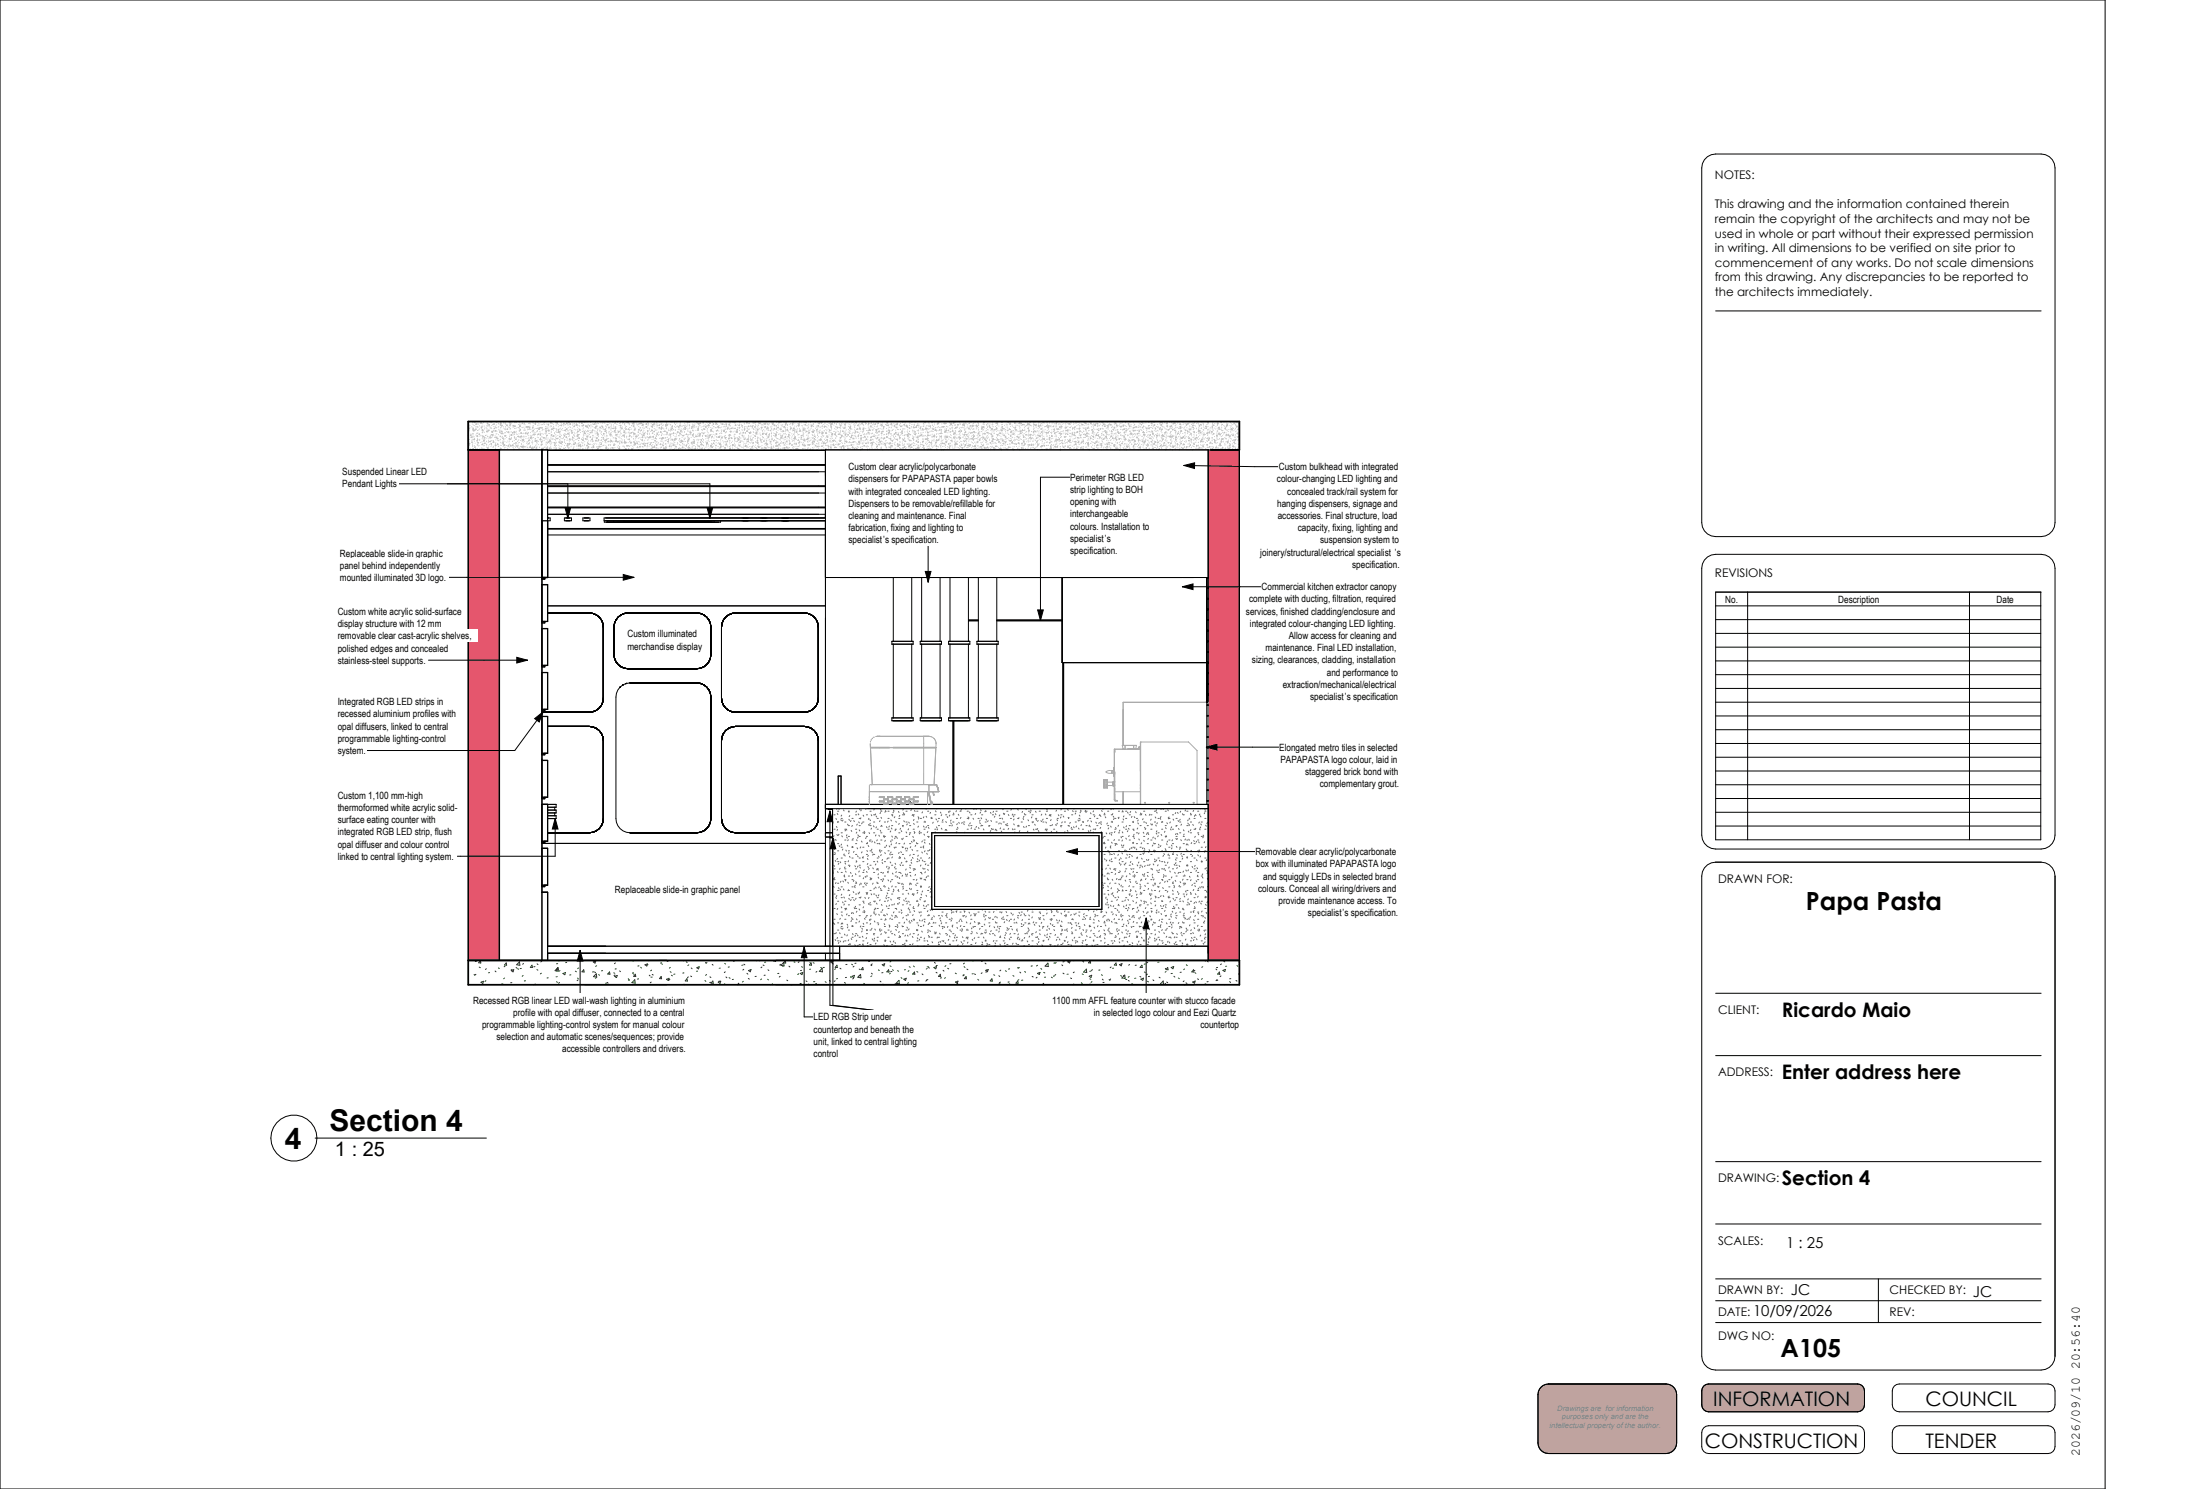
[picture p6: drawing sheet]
<svg xmlns="http://www.w3.org/2000/svg" width="624mm" height="420mm" viewBox="0 0 624 420" stroke-linecap="round" stroke-linejoin="round" font-family="sans-serif">
<defs><g id="words">
<g font-size="8.5">
<text x="80.4" y="324">4</text>
<text x="93" y="319.1">Section 4</text>
</g>
<g font-size="7.1">
<text x="509.6" y="256.6">Papa Pasta</text>
<text x="502.4" y="382.7">A105</text>
</g>
<g font-size="5.6">
<text x="502.8" y="286.8">Ricardo Maio</text>
<text x="502.8" y="304.4">Enter address here</text>
<text x="94.5" y="326.1">1 : 25</text>
<text x="502.8" y="334.3">Section 4</text>
<text x="483.4" y="396.7">INFORMATION</text>
<text x="543.3" y="396.7">COUNCIL</text>
<text x="481" y="408.5">CONSTRUCTION</text>
<text x="543.3" y="408.5">TENDER</text>
</g>
<g font-size="4.2">
<text x="504" y="351.9">1 : 25</text>
<text x="505.3" y="365.3">JC</text>
<text x="556.7" y="365.8">JC</text>
<text x="494.7" y="371.1">10/09/2026</text>
</g>
<text font-size="3.7" x="586.9" y="410.7" transform="rotate(-90 586.9 410.7)">2026/09/10 20:56:40</text>
<g font-size="3.4">
<text x="483.9" y="50.6">NOTES:</text>
<text x="483.9" y="58.8">This drawing and the information contained therein</text>
<text x="483.9" y="62.9">remain the copyright of the architects and may not be</text>
<text x="483.9" y="67">used in whole or part without their expressed permission</text>
<text x="483.9" y="71.1">in writing. All dimensions to be verified on site prior to</text>
<text x="483.9" y="75.2">commencement of any works. Do not scale dimensions</text>
<text x="483.9" y="79.3">from this drawing. Any discrepancies to be reported to</text>
<text x="483.9" y="83.4">the architects immediately.</text>
<text x="483.9" y="162.7">REVISIONS</text>
<text x="484.8" y="249">DRAWN FOR:</text>
<text x="484.8" y="286">CLIENT:</text>
<text x="484.8" y="303.5">ADDRESS:</text>
<text x="484.8" y="333.5">DRAWING:</text>
<text x="484.8" y="351">SCALES:</text>
<text x="484.8" y="365">DRAWN BY:</text>
<text x="533.2" y="365">CHECKED BY:</text>
<text x="484.8" y="371.1">DATE:</text>
<text x="533.2" y="371.1">REV:</text>
<text x="484.8" y="378">DWG NO:</text>
</g>
<g font-size="2.8">
<text x="96.6" y="134">Suspended Linear LED</text>
<text x="96.6" y="137.5">Pendant Lights</text>
<text x="239.4" y="132.6">Custom clear acrylic/polycarbonate</text>
<text x="239.4" y="136.1">dispensers for PAPAPASTA paper bowls</text>
<text x="302" y="135.6">Perimeter RGB LED</text>
<text x="360.3" y="136.1">colour-changing LED lighting and</text>
<text x="360.9" y="132.6">Custom bulkhead with integrated</text>
<text x="239.4" y="139.5">with integrated concealed LED lighting.</text>
<text x="239.4" y="142.9">Dispensers to be removable/refillable for</text>
<text x="302" y="139">strip lighting to BOH</text>
<text x="302" y="142.5">opening with</text>
<text x="360.4" y="142.9">hanging dispensers, signage and</text>
<text x="363.2" y="139.5">concealed track/rail system for</text>
<text x="239.4" y="146.4">cleaning and maintenance. Final</text>
<text x="239.4" y="149.8">fabrication, fixing and lighting to</text>
<text x="302" y="145.9">interchangeable</text>
<text x="302" y="149.4">colours. Installation to</text>
<text x="360.5" y="146.4">accessories. Final structure, load</text>
<text x="366.2" y="149.8">capacity, fixing, lighting and</text>
<text x="239.4" y="153.3">specialist’</text>
<text x="249.8" y="153.3">s specification.</text>
<text x="302" y="152.8">specialist</text>
<text x="311.8" y="152.8">’</text>
<text x="312.3" y="152.8">s</text>
<text x="372.5" y="153.3">suspension system to</text>
<text x="95.9" y="157">Replaceable slide-in graphic</text>
<text x="95.9" y="160.4">panel behind independently</text>
<text x="302" y="156.2">specification.</text>
<text x="355.6" y="156.7">joinery/structural/electrical specialist</text>
<text x="381.6" y="160.1">specification.</text>
<text x="393.6" y="156.7">’</text>
<text x="394.1" y="156.7">s</text>
<text x="95.9" y="163.8">mounted illuminated 3D logo.</text>
<text x="356" y="166.5">Commercial kitchen extractor canopy</text>
<text x="95.3" y="173.5">Custom white acrylic solid-surface</text>
<text x="351.6" y="173.4">services, finished cladding/enclosure and</text>
<text x="352.5" y="169.9">complete with ducting, filtration, required</text>
<text x="486.8" y="170.1">No.</text>
<text x="518.7" y="170.1">Description</text>
<text x="563.4" y="170.1">Date</text>
<text x="95.3" y="176.9">display structure with 12 mm</text>
<text x="177" y="179.8">Custom illuminated</text>
<text x="352.7" y="176.8">integrated colour-changing LED lighting.</text>
<text x="95.3" y="180.3">removable clear cast-acrylic shelves,</text>
<text x="95.3" y="183.8">polished edges and concealed</text>
<text x="177" y="183.2">merchandise display</text>
<text x="357.1" y="183.7">maintenance. Final LED installation,</text>
<text x="363.7" y="180.3">Allow access for cleaning and</text>
<text x="95.3" y="187.2">stainless-steel supports.</text>
<text x="353.3" y="187.1">sizing, clearances, cladding, installation</text>
<text x="374.4" y="190.6">and performance to</text>
<text x="361.9" y="194">extraction/mechanical/electrical</text>
<text x="369.7" y="197.5">specialist</text>
<text x="379.5" y="197.5">’</text>
<text x="380" y="197.5">s specification</text>
<text x="95.3" y="198.9">Integrated RGB LED strips in</text>
<text x="95.3" y="202.4">recessed aluminium profiles with</text>
<text x="95.3" y="205.8">opal diffusers, linked to central</text>
<text x="95.3" y="209.3">programmable lighting-control</text>
<text x="95.3" y="212.7">system.</text>
<text x="361" y="211.7">Elongated metro tiles in selected</text>
<text x="361.3" y="215.2">PAPAPASTA logo colour, laid in</text>
<text x="368.2" y="218.6">staggered brick bond with</text>
<text x="95.3" y="225.3">Custom 1,100 mm-high</text>
<text x="372.4" y="222.1">complementary grout.</text>
<text x="95.3" y="228.8">thermoformed white acrylic solid-</text>
<text x="95.3" y="232.2">surface eating counter with</text>
<text x="95.3" y="235.6">integrated RGB LED strip, flush</text>
<text x="95.3" y="239.1">opal diffuser and colour control</text>
<text x="95.3" y="242.5">linked to central lighting system.</text>
<text x="354.2" y="241.2">Removable clear acrylic/polycarbonate</text>
<text x="354.4" y="244.6">box with illuminated PAPAPASTA logo</text>
<text x="355" y="251.5">colours. Conceal all wiring/drivers and</text>
<text x="356.4" y="248.1">and squiggly LEDs in selected brand</text>
<text x="173.5" y="252">Replaceable slide-in graphic panel</text>
<text x="360.8" y="255">provide maintenance access. To</text>
<text x="369.1" y="258.4">specialist</text>
<text x="378.8" y="258.4">’</text>
<text x="379.4" y="258.4">s specification.</text>
<text x="133.5" y="283.1">Recessed RGB linear LED wall-wash lighting in aluminium</text>
<text x="144.8" y="286.5">profile with opal diffuser, connected to a central</text>
<text x="229.6" y="287.8">LED RGB Strip under</text>
<text x="296.8" y="283.1">1100 mm AFFL feature counter with stucco facade</text>
<text x="308.6" y="286.5">in selected logo colour and Eezi Quartz</text>
<text x="136" y="290">programmable lighting-control system for manual colour</text>
<text x="140.1" y="293.4">selection and automatic scenes/sequences; provide</text>
<text x="229.6" y="291.3">countertop and beneath the</text>
<text x="338.7" y="290">countertop</text>
<text x="158.6" y="296.8">accessible controllers and drivers.</text>
<text x="229.6" y="294.7">unit, linked to central lighting</text>
<text x="229.6" y="298.1">control</text>
</g>
<g font-size="2.1" fill="#808080">
<text x="439.4" y="397.9">Drawings are for information</text>
<text x="440.7" y="400.4">purposes only and are the</text>
<text x="437.2" y="402.8">intellectual property of the author.</text>
</g>
</g></defs>
<g fill="#e5566d">
<path d="M340.9 126.9h8.8v144h-8.8z"/>
<path d="M132.1 126.9h8.8v144h-8.8z"/>
</g>
<g fill="#fff">
<path d="M132.1 118.9h217.6v8h-217.6z"/>
<path d="M234.9 228.1v38.8h106v-38.8zM262.9 234.9h48v21.6h-48z"/>
</g>
<g fill="none" stroke="#008000" stroke-width=".28">
<path d="M133.8 274.9l.2 .2M134.3 274.8l-.3 .1M134.4 271.2h-.3M135.2 272.8l.3 .2M135.6 271l.1 .6h-.6zM135.7 277.1l.7-.3-.2 .6zM137.1 276.6l-.3 .2M137.2 273.2l-.2 .3M138.1 274.3l-.3 .1M139.7 273.9l.3 .2M140.6 273l.3 .2M141.9 277.5h-.3"/>
<path d="M142.4 275.9l-.3 .2M142.5 272.5l-.2 .2M142.8 271.6l.2 .6h-.6zM144.3 273.8l.7-.3-.2 .6zM144.4 277.2h-.3M144.6 273.5h-.4M145.6 272.9l.3 .2M146.1 273.2l.3 .2M146.6 271.3l.1 1-.9-.2zM147.1 273.2h-.3M147.6 275.2l-.3 .2M147.7 271.8l-.2 .2"/>
<path d="M148.3 276.7h-.4M150.1 272.2l.1 .7-.6-.1zM150.6 277.8l.4-.2v.2M151 272.6l-.4 .1M151.5 273.5l.3 .1M151.6 271.9l.2 .2M152.7 274.5l-.2 .2M152.9 271.1l-.3 .2M154.7 275.8l-.3 .1M156.9 273.7l.3 .2M157.1 276.9l.2 .2M157.2 275.5h-.3"/>
<path d="M157.4 271.8h-.4M157.4 272.9l.1 .6h-.6zM157.4 273l.1 .9-.9-.1zM157.6 271l.1 .1M157.9 277.1l-.3 .2M158 273.7l-.2 .2M158.9 274.6l.7-.3-.2 .6zM159.9 271.5h-.3M161.1 275h-.3M162.3 273.9l.3 .2M163 275.9l.2 .2M163.1 276.4l-.3 .2"/>
<path d="M163.2 273l-.2 .2M163.7 271h-.3M164.7 273.5l.1 .7-.6-.1zM167.4 271.3l.7-.3-.2 .7zM167.5 274.1l-.3 .1M167.8 274.2l.2 .1M168.2 275.8l-.2 .2M168.3 274.6l.1 1-.9-.1zM168.4 272.4l-.3 .2M168.9 274.9l.3 .2M170 273.8h-.3M171.2 277.3h-.3"/>
<path d="M171.3 277.1l.3 .2M172 274.2l.1 .6-.6-.1zM173.2 274.4l.3 .2M173.5 275.4l.7-.3-.2 .6zM173.5 275l-.2 .2M173.6 271.6l-.2 .2M173.9 273.3h-.3M174.8 273.8l.3 .3M177.3 276.1l.2 .2M177.6 276.4l-.3 .1M178.6 277.7l-.1 .1M178.6 274.6l.3 .2"/>
<path d="M178.7 274.3l-.2 .2M178.8 271l-.2 .1M179.1 276.3l.1 1-.9-.1zM179.3 274.8l.1 .6h-.6zM180.2 276.1l-.3 .1M180.3 272.4l-.3 .1M180.8 272.8l.2 .3M182 272.1l.7-.2-.2 .6zM182.9 272.1h-.4M183 271h.1M183.2 275.1l.2 .2M183.7 277l-.2 .2"/>
<path d="M183.9 273.6l-.3 .2M184 275.6h-.3M184 274.8l.3 .2M186.6 275.4l.1 .7-.6-.1zM186.7 271.8l.2 .2M186.7 271.6h-.3M188.1 276.2l.7-.3-.2 .7zM188.2 271l.3 .2M189 276.3l-.2 .2M189.1 274l.3 .3M189.1 272.9l-.2 .2M189.5 275.1l.2 .2"/>
<path d="M190.4 274.8h-.3M192.8 271h.1M193 274.4l-.3 .1M193 277.6l.2 .2M193.6 271.3l.3 .2M193.9 276.1l.1 .6h-.6zM194.2 275.5l-.2 .2M194.4 272.2l-.3 .2M194.9 275.3l.3 .2M195 273l.3 .3M196.6 272.9l.7-.2-.2 .6zM196.8 273.9l-.3 .1"/>
<path d="M198.9 276.6l.3 .2M199 271.5l.3 .2M199.4 274.9l-.3 .2M199.5 271.5l-.3 .2M200.3 275.5l.3 .2M200.6 277.1h-.3M201 272l.2 .2M201.1 276.7l.2 .6h-.7zM202.7 277l.7-.2-.2 .6zM203.1 276.7l-.3 .1M203.3 273.1h-.4M204.5 271.7l.3 .2"/>
<path d="M204.5 277.5l-.2 .2M204.6 274.1l-.2 .2M204.8 275.6l.3 .2M205.7 275.8l.3 .1M205.8 272.7l-.3 .1M206.9 271l.2 .2M207 276.2l-.4 .1M208.1 277.8l.3-.5 .1 .5M209.6 272.2l-.3 .1M209.7 276.8l-.2 .2M209.9 273.4l-.3 .2M209.9 272l.3 .1"/>
<path d="M210.8 274.5l.2 .3M211.2 276l.2 .2M211.2 273.8l.7-.3-.2 .6zM213.4 275.4h-.3M213.4 271h.1M214.3 271h.1M214.4 271h.1M214.9 276.1l-.3 .2M215 272.8l-.3 .2M215.3 272.2l.3 .2M215.9 275.1h-.3M216.1 271.4h-.4"/>
<path d="M216.6 276.2l.3 .2M216.7 273.5l.2 .3M217.5 277.8l.5-.2-.1 .2M218.3 271.1l.6 .1M219.8 274.6h-.4M220.1 275.4l-.2 .2M220.3 272l-.3 .2M220.7 272.4l.3 .2M221.1 271.5l.1 .9-.9-.1zM221.6 271l.1 .6h-.6zM222 276.4l.3 .2M222.6 272.5l.3 .2"/>
<path d="M223.5 277.7l-.3 .1M224 271.3l.3 .2M225.4 274.7l-.3 .2M225.5 271.3l-.3 .2M225.8 274.6l.7-.3-.2 .6zM226.1 277.4h-.4M226.2 272.6l.2 .2M226.2 273.7l-.3 .1M227.4 276.7l.3 .2M228.1 277.6l.3 .2M228.5 271.5l.3 .2M228.7 273.4h-.3"/>
<path d="M228.9 271.6l.1 .7-.6-.1zM229.4 271.5l.3 .2M229.9 276.9h-.3M230.4 277.4l-.3 .2M230.5 274l-.3 .2M231.6 272.9l.3 .2M232 273.2l.1 .9-.9-.1zM232.6 272.9h-.3M232.8 276.9l.3 .2M234.1 276.5l.2 .3M234.3 271.3l.7-.3-.2 .6zM234.9 271.7l.3 .2"/>
<path d="M235.6 276.6l-.2 .2M235.8 273.2l-.3 .3M236.2 272.3l.1 .6-.6-.1zM236.3 276l-.3 .1M237 273.1l.3 .2M238.3 277.1l.3 .2M238.9 275.7h-.4M239 272l-.3 .1M240 275.5l.2 .2M240.3 272l.3 .1M240.4 275.4l.7-.3-.2 .6zM240.9 275.9l-.3 .2"/>
<path d="M241 272.5l-.3 .2M241.5 271.7h-.3M242.4 277.8h.1M242.4 273.3l.3 .2M242.7 275.2h-.3M242.8 274.8l.1 1-.9-.1zM243.5 272.9l.1 .6h-.6zM243.7 277.4l.3 .1M245.4 271.2h-.3M245.7 272.2l.3 .2M245.9 274.5l.3 .2M246 275.3l-.3 .2"/>
<path d="M246.1 271.9l-.2 .2M247.9 273.6l.2 .1M248.3 276.7l.3 .3M248.9 272.1l.7-.3-.2 .6zM249.1 277.6l.3 .2M249.1 274.3l-.3 .1M250.7 273.5l.2 .7-.7-.1zM251.1 272.4l.3 .2M251.3 274.5l-.3 .2M251.4 271.1l-.3 .2M251.7 274l-.3 .1M251.8 273.5l.3 .2"/>
<path d="M252.9 277.5l-.4 .1M253.3 273.8l.3 .2M253.7 276.5l.1 1-.9-.2zM254.3 275.7l.2 .2M255 276.2l.7-.3-.2 .6zM255.5 273.5h-.3M256.4 277.2l-.3 .2M256.5 273.8l-.3 .2M256.6 272.7l.2 .1M257.8 272.5l.2 .2M258 274.2l.1 .6h-.6zM258.7 274l.3 .2"/>
<path d="M259.3 276.7h-.4M260.2 274.7l.2 .2M261.5 276.5l-.3 .2M261.6 273.1l-.2 .2M261.8 276.3l-.3 .1M261.9 272.7h-.3M262 272.9l.3 .2M263.5 272.9l.7-.3-.2 .7zM263.7 271.5l.2 .2M264.1 274.3l.3 .1M264.5 272.3l-.3 .1M265.3 274.8l.1 .6h-.6z"/>
<path d="M265.7 275.8l-.4 .1M266.1 273.7l.3 .2M266.8 275.8l-.3 .2M266.9 272.4l-.3 .2M267.4 273.1l.3 .2M268.3 271.8l-.3 .1M269.6 274.5l.2 .2M269.6 277l.7-.3-.2 .7zM270 277.2l.2 .3M272 275l-.3 .2M272 272.7l.3 .2M272.1 275h-.3"/>
<path d="M272.1 271.7l-.3 .2M272.6 275.4l.1 .7-.6-.1zM272.8 273.3l.3 .2M274.6 274.6l-.3 .1M274.8 271h-.4M275 274.7l.3 .2M275.9 276.2l.3 .3M277.1 274.4l-.2 .2M277.2 271l-.2 .2M278 271.7l.2 .2M278.1 273.7l.8-.2-.3 .6zM278.3 273.6l.2 .2"/>
<path d="M278.5 274.1l-.4 .1M279.9 276.1l.1 .6h-.6zM280.4 274.9l.3 .2M281.8 275.2l.3 .2M282.2 277.3h-.3M282.3 277l-.3 .2M282.4 273.6l-.3 .2M283.7 273.8l.3 .2M284.4 277.8l.5-.2-.1 .2M284.8 277h-.4M284.9 273.3h-.3M285.8 275.2l.3 .1"/>
<path d="M287.2 276.7l.1 .7-.6-.1zM287.4 273h-.3M287.5 276.3l-.3 .2M287.6 272.9l-.2 .2M287.8 274.2l.2 .2M288.6 276.5h-.3M289.1 274l.3 .2M291.2 275.4l.3 .2M291.3 272.4l-.4 .1M292.6 275.6l-.2 .3M292.7 274.5l.8-.2-.3 .6zM292.7 272.3l-.2 .2"/>
<path d="M293.7 273.2l.2 .2M294.1 277.8l.4-.4v.4M294.5 274.3l.3 .1M295 275.6l-.3 .1M295.7 271.7l.1 .9-.9-.1zM296.7 275.6l.3 .2M297.6 275.3h-.4M297.7 271.6h-.3M297.9 274.9l-.3 .2M298 271.5l-.2 .2M299.6 272.2l.3 .2M300 274.5l.2 .2"/>
<path d="M300.2 271h.3M300.2 271.3h-.3M300.5 271h.1M301.3 271.3l.7-.3-.2 .6zM301.4 274.8h-.3M302.1 275.9l.3 .1M303 277.6l-.3 .2M303 271h.1M303.1 274.2l-.2 .2M305.1 277.2l.3 .2M305.4 274.7l.3 .2M305.5 271.1l.3 .3"/>
<path d="M306.5 273.4l.1 .9-.9-.1zM307.3 275.4l.8-.3-.3 .6zM307.5 276.1l.3 .2M307.6 271l.1 .6h-.6zM307.7 277.6h-.3M307.8 273.9l-.3 .1M308.1 276.9l-.2 .2M308.2 273.5l-.2 .2M310.4 273.6h-.4M310.8 274.9l.3 .2M311 276.2l.3 .2M311.6 277.1h-.4"/>
<path d="M312.9 276.3l.3 .2M313.4 276.1l-.3 .2M313.5 272.8l-.2 .2M314.2 273.1h-.3M314.9 271.6l.1 .7-.6-.1zM315.9 272.1l.7-.3-.2 .6zM316.2 275.2l.3 .2M317 275.2l.2 .2M317.4 275l.1 1-.9-.1zM318 276.2l-.4 .1M318.4 276.5l.2 .2M318.6 275.4l-.2 .2"/>
<path d="M318.7 272l-.2 .2M319.4 277.4l.3 .2M320.5 275.9l-.3 .1M320.6 272.2l-.3 .1M321.6 275.4l.3 .2M321.9 276.2l.8-.3-.3 .6zM322.2 272.3l.1 .6-.6-.1zM322.9 274.1l.2 .3M323.2 271.9h-.3M323.8 274.8l-.3 .2M323.8 276.8l.3 .2M323.9 271.4l-.3 .2"/>
<path d="M324.4 275.4h-.4M325.3 276.4l.3 .2M327 271.4h-.3M327.1 275.6l.3 .2M328.2 276.7l.1 1-.9-.2zM328.8 273.1l.3 .3M328.9 277.4l-.3 .2M329 274l-.2 .2M329.2 277l.3 .2M329.5 272.9l.1 .6h-.6zM330.5 272.9l.7-.3-.2 .6zM330.8 274.6h-.4"/>
<path d="M331.3 275.4l.2 .2M332.5 275.9l.3 .1M333.3 274.2l-.3 .1M334.1 276.7l-.2 .2M334.2 273.3l-.2 .2M334.5 277.7l-.3 .1M334.6 277.2l.3 .2M334.7 272.1l.3 .2M336.5 277l.8-.3-.3 .6zM336.8 273.5l.1 .7-.6-.1zM337.2 273.7l-.4 .1M337.2 274.3l.2 .3"/>
<path d="M337.9 276.1l.3 .2M339.3 276l-.3 .2M339.4 272.6l-.3 .3M340 271l.2 .1M340.1 277.5l.2 .1M340.7 271.1l.2 .2M340.9 276.9h-.3M343.1 273.3l.3 .3M343.3 276.3l.3 .2M343.5 276.5l-.4 .1M343.6 272.9h-.3M344.1 274.2l.1 .6h-.6z"/>
<path d="M344.5 275.3l-.2 .2M344.7 271.9l-.3 .2M345.1 273.7l.7-.3-.2 .7zM345.3 271.1l.3 .2M345.5 277.7l.1 .1M346.1 272.5l-.3 .1M347 276.9l.2 .2M347.3 276l-.3 .1M348.8 276.6l.2 .1M349 272.3l.3 .2M349.7 271.3l-.1 .1M349.7 274.6l-.2 .2"/>
<path d="M349.7 272.1h-.1"/>
</g>
<g fill="none" stroke="#c0c0c0" stroke-width=".28">
<path d="M132.1 118.9v.1M132.3 119.8h.1M132.3 119.2h.1M132.6 120h.1M133.3 119.6h.1M133.3 119.1l.1 .1M133.6 119.9h.1M133.6 119v.1M134 119l-.2 .2zM134.3 119.6l.1-.1zM134.8 118.9h.1M134.9 119.4h.1"/>
<path d="M134.9 119.7h.1M134.9 118.9h.1M135.5 119.3h.1M135.8 119.2l-.1 .2zM136.2 119.5h.1M136.5 119.2h.1M137.4 120h.1M137.5 119.4h.1M137.6 119.4l-.1 .1zM137.7 119.9h.1M137.9 119.8h.2zM138.1 119.9h-.1"/>
<path d="M138.1 119h.1M138.5 118.9h.1M138.6 118.9l-.2 .1 .3-.1M138.7 118.9h.1M138.8 119.2h.1M139 119.8h.1M139.2 119.6v.1M139.4 119.5l-.1 .2zM139.8 119h.1M140 119l.2-.1zM140.1 119.8v.1M140.1 119h.1"/>
<path d="M140.6 119.6h.1M140.6 119.4h.1M141.2 119v.1M141.2 119.9l.1 .1M141.3 119.7l-.2 .1zM141.3 119.5h-.1M141.4 119.2v.3l-.2-.1zM141.4 119.7h.1M142.1 119.1v.1M142.2 119.4h.1M142.6 119.1h.1M142.7 119.5h.1"/>
<path d="M142.7 119.7h.1M143.1 119.8l-.1 .2zM143.6 118.9h.1M143.7 119.2l.2-.1zM143.8 119.2h.1M143.9 119.2h.1M144 119.3h.1M144.1 119.6v.3l-.2-.1zM144.2 119.4v.1M144.5 119.1h-.1M144.8 119.9h-.1M145.3 119.2h.1"/>
<path d="M145.3 120h-.1M145.3 119.1v.1M145.4 118.9h.1M145.7 119.2h.1M146.4 119.7h-.1M146.6 119.8h-.1M146.6 119h.1M146.6 119.3h.1M147 119.6v.1M147.2 118.9v.1M147.3 119.4l.2-.1zM147.9 119.6h-.1"/>
<path d="M148 119.5h-.1M148 119.3h.1M148.1 119.8h.1M149.2 119.4v.1M149.3 119.4h.1M149.6 119.3h-.1M149.6 119.6h.1M150.2 119.2h.1M150.5 119.3h-.1M150.7 119.4v.1M151 119.6l.2-.1zM151.1 119.3h.1"/>
<path d="M151.2 119.1h-.1M151.7 119.9v.1M151.8 119.1h.1M152 119.5h.1M152.1 119.9h.1M152.6 119.1h.1M152.7 119.8h.1M153.1 119.8h-.1M153.1 118.9h.1M153.4 119.6h.1M153.7 118.9l-.2 .1zM153.7 119.7h.1"/>
<path d="M154.3 119.6h.1M154.6 119.8l.2-.1zM154.8 119.6h.1M155.3 119.5h.1M155.5 119.1l-.1 .1zM155.7 119.4h-.1M155.9 119.4h.1M156.1 119.7h.1M156.8 119l.2-.1zM156.9 119.3h.1M156.9 119.8h.1M157 119.2h-.1"/>
<path d="M157.2 118.9l-.1 .2h.2v-.2M157.3 119.2l-.1 .2zM157.5 119.7h.1M158.2 119.9h.1M158.2 119.1h.1M158.4 119.6h.1M158.5 120h-.1M158.5 119v.1M158.8 119.8h.1M159.1 119.4l-.1 .1zM159.1 119h.1M159.4 119.8h.1"/>
<path d="M159.5 119.7h.1M159.5 118.9h.1M159.9 119.3h.1M160 119.3v.2h-.2zM160.2 119.8v.1M160.4 119.2l.2-.1zM160.5 119.9h.1M160.8 119.5v.1M160.9 119.5l-.1 .2zM161 119.6h.1M161.2 118.9h.1M161.4 119v.1"/>
<path d="M161.5 119.9h.1M161.7 119.5h-.1M162 119.6h.1M162.1 119.4h.1M162.6 119h.1M162.6 119.4h.1M162.7 119.7v.2h-.2zM162.8 119.7l-.2 .1zM162.9 120h.1M163.4 119.2h.1M163.5 119.3v.1M163.9 119h.1"/>
<path d="M164.1 119.4l.2-.1zM164.2 119.2h.1M164.6 119.8l-.1 .2zM164.7 119.9h.1M164.7 119h.1M164.9 119.1h-.1M164.9 119.1h.1M165.2 120h-.1M165.3 119.1h.1M165.8 119h.1M165.9 120h.1M166 119.7h.1"/>
<path d="M166.6 119.1h.1M166.8 119.8h-.1M167.3 119.5h.1M167.4 119.7v.1M167.4 119.7h.1M167.7 119.6l.2-.1zM168 119.2h.1M168.4 119.6h-.1M168.6 119.3h.1M168.8 118.9h.1M168.9 119.5h.1M169.4 119.2v.1"/>
<path d="M169.9 119.2h.1M170 119.4h-.1M170.2 119h.1M170.4 119.2h.1M170.6 119.3h.1M170.7 119.3h.1M171.2 119.8h.1M171.2 119h.1M171.4 119.8l.2-.1zM171.5 119h.1M171.6 119.2h-.1M171.8 119h.1"/>
<path d="M172.1 119.4h.1M172.5 119.6v.1M172.5 119.9h.1M172.9 119.1h.1M173.1 119.9h.1M173.2 118.9h-.1M173.4 118.9h.1M173.4 119.4h.1M173.5 119l.2-.1zM173.8 119.5h-.1M174.1 119.7h.1M174.2 119.1h.1"/>
<path d="M174.7 120h.1M174.8 119.5h.1M175.1 119.3h.1M175.2 118.9l-.2 .1zM175.6 119.2h.1M175.7 119.5h.1M175.9 118.9v.2h-.2zM176.1 119.5h.1M176.2 119.7h.1M176.3 119.4h.1M176.4 120h-.1M176.4 119.1h.1"/>
<path d="M177 119.2v.1M177 119.1l-.1 .1zM177.2 119.2l.1-.1zM177.3 119.3h.1M177.5 119.6h.1M177.6 119.8h.1M177.7 119.5h.1M177.7 118.9v.1M178.3 119.3h.1M178.6 119.3l.1 .3-.3-.1zM178.8 119.2l-.1 .2zM178.9 119.6v.1"/>
<path d="M178.9 119.1h.1M179 119.6h-.1M179.1 119.2h.1M179.5 119h.1M179.7 119.4h.1M179.7 119.8h.1M179.8 119.9h.1M180.2 119.7h.1M180.3 119.4h-.1M180.5 118.9h.1M180.6 119h.1M180.6 119.4l-.1 .1z"/>
<path d="M180.8 119.4l.2-.1zM181 119.4h.1M181.2 119.5h.1M181.3 119.7l.1 .3-.3-.1zM181.4 119.7h.1M181.6 119.3h-.1M181.6 119.8h.1M182.1 119.6h-.1M182.4 119.5h.1M182.5 119.5l-.2 .2zM182.7 119.3h.1M182.8 119.9h.1"/>
<path d="M182.9 119.1h-.1M182.9 119.8h.1M183 119.5h.1M183.7 119.5h.1M184.1 119.7v.1M184.2 118.9h.1M184.2 119h.1M184.3 119.7l-.1 .1zM184.3 119.9h.1M184.5 119.6l.1-.1zM184.6 119.3h.1M185.1 119.6h.1"/>
<path d="M185.2 119.9h.1M185.3 119.2h-.1M185.4 119.6h.1M185.6 119.9h.1M186.1 119.9l-.1 .1zM186.2 119.1h.1M186.5 119.6v.1M186.6 119.6l.1 .1M186.8 119.4h-.1M187 120h.1M187.2 119.8h-.1M187.8 119.7h.1"/>
<path d="M187.8 119.8h.1M188.1 119.2h-.1M188.1 119.8l.2-.1zM188.1 119.4h.1M188.8 119.6h-.1M189.2 119.8h.1M189.3 119.9h.1M189.3 119v.1M189.6 119.1v.1M190.2 119l.2-.1zM190.4 119.4h-.1M190.5 119.8h.1"/>
<path d="M190.6 119.7h.1M191 119.3h.1M191.1 118.9h.1M191.9 119.9h.1M191.9 119.5h.1M192 119.2h-.1M192.9 120h.1M193.2 119.4h.1M193.2 119.9h.1M193.5 119.9h.1M193.6 119h-.1M193.9 119.2l.2-.1z"/>
<path d="M193.9 119.9h.1M194.2 118.9h.1M194.5 119.8h.1M194.5 119.2h.1M194.6 118.9v.3h-.2zM194.6 120h.1M194.9 118.9h.1M195.4 119.6v.1M195.8 119.8h.1M195.8 119h.1M196.1 119.6h.1M196.7 118.9l-.1 .1z"/>
<path d="M196.7 119.5h.1M196.9 119.4h.1M197.1 119.7h.1M197.3 119.4v.2h-.2zM197.5 119.9v.1M197.5 119.4l.2-.1zM197.7 119.4h.1M198.4 119.1h.1M198.4 119.5h.1M198.5 119.1l-.1 .1zM199 119.7h.1M199.3 119.2h.1"/>
<path d="M199.7 119.3h.1M200 119.1h-.1M200 119.8v.2h-.2zM200.2 119.9v.1M200.3 119.2l-.1 .2zM200.5 119.4h.1M200.5 118.9h.1M200.9 118.9v.1M201 120h-.1M201 119.1v.1M201.2 119.6l.2-.1zM201.8 119.7h.1"/>
<path d="M201.9 119h.1M202 119.2h.1M202.1 119.4l-.1 .1zM202.3 119.8h.1M202.3 118.9v.1M202.5 119.7h.1M203.2 119v.1M203.4 118.9h.1M203.4 119.5h.1M203.6 119.6h.1M204 119.5l-.2 .2zM204.4 119.8h.1"/>
<path d="M204.6 119.1h.1M204.8 119.8l.2-.1zM204.9 119.4l-.1 .1M205.1 119.3h-.1M205.7 119.2h.1M205.8 119.7l-.1 .1zM205.9 119.5v.1M205.9 119.1l.1 .1M206.2 119.3h.1M206.6 119.1h.1M207 119l.2-.1zM207.3 119.2h.1"/>
<path d="M207.4 119.3h.1M207.5 119.9h-.1M207.5 119.1h.1M207.6 119.9h.1M207.6 119.9l-.1 .1zM208.2 119.8h.1M208.3 118.9h-.1M208.6 119.3h.1M208.7 119.8h.1M208.8 118.9h-.1M208.9 119v.1M209.2 119.7h-.1"/>
<path d="M210 119.3h.1M210.1 119.6h-.1M210.6 119.2l.2-.1zM210.8 119.5h.1M211.4 119.4h-.1M211.4 119.4h.1M212.4 119.3h.1M212.7 119.2h-.1M212.7 119.4v.1M213.2 119.8h.1M213.2 119v.2h-.2zM213.9 119.9h.1"/>
<path d="M214 120h-.1M214 119l-.1 .1M214 119.1h.1M214.1 119.5h.1M214.3 119.4l.2-.1zM214.6 119h.1M214.7 119.5v.1M214.9 119.8h.1M215.2 119.7h.1M215.4 119.5v.1M215.9 119.4v.3l-.2-.1zM216.2 119.3h.1"/>
<path d="M216.3 118.9h.1M216.5 119.6h.1M216.5 119.5v.1M216.8 119.8v.1M216.8 119.6h.1M217.2 119.5l-.1 .1M217.6 119l.1 .1M217.8 119.4h.1M217.9 119.6l.2-.1zM218.1 119.4h.1M218.1 119.7h.1M218.2 118.9l-.1 .1z"/>
<path d="M218.2 119.6h.1M218.6 119.8v.3l-.2-.1zM219.1 119.2h.1M219.5 119.7h.1M219.7 119.3v.1M219.7 119.2h.1M220 119.1l-.1 .1zM220.4 119.1h-.1M220.4 119.9h.1M220.4 119h.1M220.8 119.8h.1M221.2 119.1h.1"/>
<path d="M221.3 119h.1M221.6 119.8l.2-.1zM221.7 119.7h.1M221.8 119.2l-.1 .2zM222.2 120h.1M222.2 119.8v.1M222.3 119.8h-.1M222.9 119.7h.1M223 119.5h.1M223.3 118.9h.1M223.6 119.9h.1M223.6 119.4l-.1 .1z"/>
<path d="M223.7 119.7h.1M223.7 119l.2-.1zM223.9 119.6h-.1M224.3 119.3h.1M224.6 118.9v.1M224.9 119.9v.1M225.1 119.5h.1M225.2 120l.2-.1zM225.5 119.4h-.1M225.5 119.5l-.2 .2zM225.6 120h.1M225.6 119.1v.1"/>
<path d="M226 119h.1M226.1 119.3h.1M226.6 119.2h.1M226.9 119.8h.1M226.9 119h.1M227.1 119.2h-.1M227.3 119.7l-.1 .1zM227.3 119.1h.1M227.4 119.2l.1-.1zM228 120h.1M228.1 119h.1M228.2 119.6v.1"/>
<path d="M228.6 119.9h.1M228.7 118.9l-.1 .1M228.7 119.1h.1M229.1 119.9l-.1 .1zM229.5 119.4v.1M229.6 119.7h.1M230 119.2h.1M230.8 119.3h.1M230.9 118.9h.1M231 120h.1M231 119.4l.2-.1zM231.2 119.5h.1"/>
<path d="M231.4 119.2h.1M231.8 119.4h.1M231.8 119l.1 .3-.3-.1zM232.1 120h-.1M232.1 119.1h.1M232.2 118.9v.1M232.4 119.7h.1M232.7 119.3h.1M232.8 119.3h.1M233.4 119.8h.1M233.4 118.9h.1M233.6 119h.1"/>
<path d="M233.9 119.5h.1M234.1 119.3v.1M234.4 119.1h.1M234.5 119.5l.1 .2h-.3zM234.7 119.6l.1-.1zM234.7 119.6h.1M234.9 119.1h.1M235 119h.1M235.3 119.9h.1M235.4 119.2h.1M235.4 119.4h.1M236 119.4h-.1"/>
<path d="M236 118.9h.1M236 119.8h.1M236.3 119.1h.1M236.8 119.5h.1M236.9 118.9v.1M236.9 119.7h.1M237.3 119.9v.2h-.2zM237.3 119.2h.1M237.5 119.5h.1M237.6 119.6h-.1M237.6 119.2h.1M237.8 118.9h.1"/>
<path d="M238.2 119.5h.1M238.3 119.8l.2-.1zM238.5 119.5h.1M238.6 119.9h-.1M238.6 119.1h.1M239 119.2v.1M239 119.2h.1M239.5 119.6h.1M239.7 118.9l-.1 .1zM239.8 119.7v.1M239.9 118.9h-.1M240.1 119.3h.1"/>
<path d="M240.3 119.3h.1M240.4 119l.2-.1zM240.5 119h.1M240.8 119.2h-.1M240.9 119.6h.1M241.2 119.5l-.1 .1M241.4 119.9h.1M241.5 119.1l-.1 .1zM241.7 119.3v.1M241.7 119.1h.1M242 120l.1-.1zM242.2 119.7h.1"/>
<path d="M242.5 119.4h-.1M242.7 119.8l-.1 .1M242.9 119.6h.1M243 119.4h.1M243.3 119.8h.1M243.3 119.2l-.1 .2zM243.6 119.7v.1M243.7 119.2h.1M244.1 119.2l.2-.1zM244.3 119.6h-.1M244.4 119.4v.1M244.9 119.8l.1 .1"/>
<path d="M245.1 119h-.1M245.2 119.4l-.2 .1zM245.8 119.5h.1M245.9 119.1h.1M245.9 119.4h-.1M246.3 119.9h.1M246.3 119.7h.1M246.5 119.3h.1M247 119.5l-.1 .2zM247.1 119.6h.1M247.5 119.2h-.1M247.6 119.5h.1"/>
<path d="M247.6 119.9h.1M247.7 118.9h.1M247.7 119.4l.2-.1zM248.5 119.6v.1M248.8 119.7l-.1 .1zM248.9 119.3h.1M249 120h.1M249 119.9h.1M249.1 119h-.1M249.7 118.9h.1M249.8 119.7h.1M250 119.8h.1"/>
<path d="M250.2 119.9h.1M250.2 120h.1M250.2 119.1v.1M250.5 119.1v.2h-.2zM250.6 119.9l-.1 .1zM251.2 119.7v.1M251.4 119.6l.2-.1zM251.5 119.8h.1M251.5 119h.1M251.6 119.6h.1M251.7 119.6h.1M252.2 119.5h.1"/>
<path d="M252.5 119.8h.1M252.8 119.6v.1M253.2 119.5v.3l-.2-.1zM253.2 119.4h.1M253.8 119.9h.1M253.9 119.9h.1M254.1 119.5h.1M254.6 119.1h.1M254.8 119.2h.1M255 119.8l.2-.1zM255.2 119.9h.1M255.3 119.7h.1"/>
<path d="M255.4 119.3h.1M255.4 119.1h.1M255.7 120h.1M255.9 119.9v.3l-.2-.1zM256.4 119h.1M256.6 120h.1M256.7 120h.1M256.7 119.1h.1M256.7 119.4h.1M257.2 119l.2-.1zM257.3 119.7h.1M258 119.7h-.1"/>
<path d="M258 119.8h.1M258 118.9h.1M258.2 119.2h.1M258.7 120l.2-.1zM258.9 119.5h.1M259.3 119.6h.1M259.3 118.9h.1M259.7 118.9h.1M260.5 119.3h.1M260.6 119.4h.1M260.7 119.8h.1M260.8 119.2l.2-.1z"/>
<path d="M261.2 119.2h-.1M261.2 118.9l-.1 .1zM261.9 119.2v.1M262.1 119.1h.1M262.2 119.5v.1M262.5 118.9h.1M263 119.1l-.1 .1zM263.1 119.9h-.1M263.2 119.9h-.1M263.2 119.1h.1M263.6 119.3h.1M263.7 119.8h.1"/>
<path d="M263.7 118.9h.1M263.9 119h.1M264.5 119.7l-.1 .1M264.5 119.4l.2-.1zM264.5 118.9h.1M264.7 119.7h-.1M264.8 119.2l-.1 .2zM265.1 119v.1M265.2 119h.1M265.8 119.6h.1M266.2 118.9h.2M266.3 119.5h-.1"/>
<path d="M266.6 119.1h.1M266.7 119.4l-.2 .1zM266.9 119.4h.1M267.1 119.4h-.1M267.9 119.3h-.1M267.9 119.1l.1 .1M268.1 119.6l.2-.1zM268.4 119.2h.1M268.5 119.5l-.1 .2zM269.1 119.1v.3l-.2-.1zM269.3 119.2h.1M269.4 120h.1"/>
<path d="M269.5 119.8h.1M269.5 119.1h-.1M269.7 119.9h-.1M269.7 119h.1M270.1 119h.1M270.3 119.7l-.1 .1zM270.4 119.8v.1M270.7 119.3h.1M270.9 119.5h.1M270.9 119.7h.1M271.8 119.8l.2-.1zM271.8 119.6l.1 .2h-.3z"/>
<path d="M272 119.3h.1M272 119.6h.1M272.1 119.9l-.1 .1zM272.3 119.5h-.1M272.4 119.3h.1M272.6 119.6h.1M273 119.8l.1 .1M273.4 119.4h.1M273.6 119.3l-.1 .1M273.6 119.4h.1M273.9 119h.1M274.1 118.9l-.2 .1 .2-.1"/>
<path d="M274.5 119.6h.1M274.5 120l.1 .2h-.3zM274.7 119.4h.1M274.8 119.2h.1M275.2 119.2h.1M275.4 120l.2-.1zM275.9 119.1h-.1M276 119.3h.1M276.1 119.5h.1M276.1 119.8h.1M276.2 119h-.1M276.8 119h.1"/>
<path d="M277.4 119.5l.1 .1M277.4 119.7h.1M277.5 119.1h.1M277.6 119.2l.1-.1zM277.7 119.8h.1M278.4 119.7h.1M278.4 120h.1M278.7 119.5h.1M278.8 119.6h.1M279.3 119.6h.1M279.9 119.7h.1M280 119.3h.1"/>
<path d="M280.1 119.7h.1M280.8 118.9h.1M281 119.4h-.1M281.2 119.4l.2-.1zM281.3 120h.1M281.3 119.1h.1M281.4 119.4v.1M281.5 119.7h.1M281.6 119.3h.1M282.5 119.2h.1M282.6 119.8h.1M282.6 119h.1"/>
<path d="M282.7 118.9l-.1 .2zM282.9 119.8h.1M282.9 119.2h.1M283.5 120h.1M283.9 119.6h.1M284.1 119.9h.1M284.2 119h-.1M284.2 119.8h.1M284.4 118.9v.1M284.5 119.1l-.1 .1zM284.9 119.6l.1-.1zM284.9 118.9h.2"/>
<path d="M285.1 119.7h-.1M285.2 119.4v.1M285.6 119.9h.1M286.4 119.2l-.2 .2zM286.5 119.3h.1M286.6 118.9h.1M286.7 119.5h.1M286.9 119.9l.1 .1M287.2 119.9v.1M287.3 119.5h.1M287.8 119.2v.2h-.2zM287.8 119.9h.1"/>
<path d="M287.8 119.1h.1M288 119h.1M288.2 119.4l-.1 .1zM288.3 120h.1M288.3 119.3h.1M288.5 119.8l.2-.1zM288.7 119.7h.1M289.1 119.7v.1M289.1 118.9h.1M289.3 119l.1 .1M289.9 119.1h.1M290 119.5l-.1 .2z"/>
<path d="M290.2 119.4v.1M290.4 119.6h-.1M290.5 119.6v.2h-.2zM290.5 119h.1M290.7 119.1h.1M290.8 120h.1M290.8 118.9l-.1 .1 .1-.1M290.8 119.9h.1M291.5 118.9h.1M291.7 119.2h.1M291.7 119.4h.1M291.8 119.7l-.1 .1z"/>
<path d="M292 119.2h.1M292.2 120l.1-.1zM292.3 119.7v.1M292.4 119.7h.1M292.9 118.9h.1M293 119.2h.1M293.1 119.6h-.1M293.1 118.9l.1 .1M293.4 119.2h.1M293.6 119.9l-.1 .1zM293.8 119.5h.1M294 119.5h.1"/>
<path d="M294.2 118.9v.1M294.2 119.9h.1M294.3 119.1h.1M294.3 119.2l.2-.1zM294.7 119.3h.1M295.2 119.2l.1 .1M295.6 119h.1M295.6 119.7h-.1M295.6 119.3h.1M296.1 119.3v.1M296.3 119.2h-.1M296.7 119h.1"/>
<path d="M296.9 119.5h-.1M296.9 119v.1M297.2 119.1h.1M297.5 119.4h.1M297.7 119.9h.1M298 119.4l.1-.1zM298.2 119.4h-.1M298.2 119.9h-.1M298.3 119.1h.1M298.8 119.8h.1M298.8 119.4v.1M299.2 119.6h.1"/>
<path d="M299.5 119.2h-.1M299.6 119.2h.1M299.8 119.6h-.1M300.2 119.5h.1M300.7 119.4h.1M300.7 119.8v.1M300.8 119h.1M301 119.2h.1M301.4 119.4h-.1M301.5 119.6h.1M301.6 119.6l.2-.1zM302 119.3v.1"/>
<path d="M302 119.7h.1M302.1 119.1h.1M302.3 118.9h.1M302.3 119.3h.1M302.9 119.6h.1M303 119.2h-.1M303.4 119.5h-.1M303.6 118.9l-.1 .1 .2 .1v-.2M303.7 119.3v.1M304.2 118.9l-.1 .2zM304.2 119.7h.1M304.5 119.9h.1"/>
<path d="M304.6 119h-.1M304.7 119.3h-.1M305.1 119.4h.1M305.2 118.9h.1M305.3 119.8l.1-.1zM305.5 119.8h.1M305.6 119.7v.1M305.9 120h.1M305.9 119.1v.1M306 119.1l-.1 .1zM306.4 119.2v.3l-.2-.1zM306.4 119.4v.1"/>
<path d="M306.5 119.9h.1M306.9 119.8h.1M307.1 119.6h.1M307.2 119.8h.1M307.3 119h-.1M307.5 118.9h.1M307.7 119.5h.1M307.8 119.5h.1M307.9 119.2l-.2 .2zM308 119.6h.1M308.3 119.8v.1M308.5 119.6h.1"/>
<path d="M308.7 119.4h.1M308.9 120l.2-.1zM309.1 119.7v.2h-.2zM309.1 119.6h.1M309.4 119.3l.1 .1M309.7 119.9h.1M309.7 119.4l-.1 .1zM309.8 119.5h.1M310 119.9h.1M310.3 119.2h.1M310.5 119.6h.1M310.9 119.1h.1"/>
<path d="M311 120h.1M311 119.1h.2zM311.1 119.3h.1M311.2 120h.1M311.5 119.5l-.1 .2zM311.5 119.7h.1M311.8 119.7h.1M311.9 119h.1M312.4 119.9v.1M312.4 119.1h.1M312.8 119.7v.1M313 119.4h.1"/>
<path d="M313.2 119.7v.1M313.3 119.7l-.1 .1zM313.5 119.7h-.1M313.7 119.8h.1M313.7 118.9h.1M314.4 119.5h.1M314.5 119.1v.1M314.5 119.8h.1M314.7 119.4l.2-.1zM315 119.6h.1M315.1 119.9l-.1 .1zM315.9 119.9h.1"/>
<path d="M316 118.9h.1M316 119.3h.1M316.3 119.4h.1M316.7 119.2h-.1M316.9 119.8h.1M317.3 119.9h.1M317.6 119.2v.1M317.6 119.1h.1M318.3 119.6l.2-.1zM318.4 119.5h.1M318.6 119.9h-.1M318.6 120h.1"/>
<path d="M318.9 119.9h.1M318.9 119.1h.1M319.2 119.8h.1M319.2 118.9h.1M319.9 119.3h.1M320.2 119.7h-.1M320.2 119.7h.1M321.4 119h.1M321.5 119.6h-.1M321.8 119.5h-.1M322 119.8l.2-.1zM322.3 118.9v.2h-.2z"/>
<path d="M322.4 119.4h.1M322.8 119.4h.1M323.4 119.3h-.1M323.8 118.9h.1M323.9 118.9h-.1M324.1 119.2h.1M324.2 118.9h.1M324.5 118.9h.1M324.9 120h.1M325 119.1h-.1M325 119.3l.1 .2h-.3zM325.3 119.9h.1"/>
<path d="M325.4 119h-.1M325.6 119h.1M325.6 120l.2-.1zM325.7 119.8h.1M325.7 118.9l-.1 .2zM325.9 119h.1M325.9 119.9h.1M326.7 119.7h-.1M327.2 119.5h.1M327.2 119h.1M327.5 119.6h.1M327.5 119.1l-.1 .1z"/>
<path d="M327.7 119.7l.1 .2h-.3zM327.8 119.1h.2zM328 119.5h-.1M328.1 119.6h.1M328.6 119.1h.1M328.7 119.3h.1M329.1 119.4h.1M329.3 119.3l-.1 .1M329.3 119.8h.1M329.4 119.2l-.2 .2zM330 119.1h.1M330.2 119h.1"/>
<path d="M330.5 120h.1M330.6 119.1l-.1 .1M330.7 119.2h.1M330.8 119.6h.1M331.2 119.4l-.1 .1zM331.3 119.2h.1M331.3 119.1h.1M331.4 119.3h.2zM331.8 119.8h.1M331.9 119h-.1M332.3 119.3h.1M332.3 119h.1"/>
<path d="M332.7 119.2v.1M333 119.5l-.1 .2zM333.1 119.7h.1M333.2 119.8h.1M333.7 119.1h.1M333.9 119.7h-.1M334 119.3h.1M334.4 119.5h.1M334.7 119.9v.1M334.8 119.6h.1M334.8 119.7l-.1 .2zM335.1 119.5h.2z"/>
<path d="M335.4 119.4h.1M335.8 119.3h-.1M336.2 119.7h.1M336.4 119.4h.1M336.7 119.9l-.2 .1zM336.7 119.4h.1M337 120h.1M337 119.1h.1M337.1 119.3h-.1M337.7 119.4v.1M338 119.2h.1M338.1 119.5h.1"/>
<path d="M338.3 119.8h.1M338.4 118.9h-.1M338.7 119.8l.2-.1zM339 120h-.1M339.1 119.2h.1M339.4 119.5h.1M339.6 119.9h.1M339.6 119.6h.1M339.6 119h.1M340.6 119.7l-.1 .1M340.6 118.9h.1M340.8 119.6h.1"/>
<path d="M340.9 119.4v.1M341 118.9v.3l-.2-.1zM341 118.9h.1M342.2 119.6v.1M342.2 119.5h-.1M342.2 119.2v.1M342.4 120l.2-.1zM342.8 119.5h.1M343.5 119.9v.1M343.5 119.9h.1M343.5 119.7h.1M343.5 119.1h.1"/>
<path d="M343.7 119.3v.3l-.2-.1zM343.8 119.3h-.1M344.5 119.1h.2zM344.8 119.7v.1M344.8 118.9h.1M344.9 119.8h.1M345 119.7h.1M345.3 118.9h.1M345.4 119.1h-.1M345.4 118.9h-.1M346 119h.1M346.1 119.6h.1"/>
<path d="M346.2 119.8h.1M346.3 119.9h.1M346.4 119.8v.2h-.2zM346.4 119.4h.1M347 118.9h-.1M347.1 120h.1M347.2 118.9l-.1 .2zM347.4 119.4h.1M347.6 119.9h.1M347.9 119.7h.1M347.9 119.2h.1M348.2 119.3h.1z"/>
<path d="M348.5 119.7l.1 .1M348.5 119.6h.1M348.6 118.9h.1M348.7 119.2h.1M348.9 119.9h.1M349.1 119.1l-.2 .1zM349.4 118.9h.1M349.5 119.5h.1M132.1 120.4h.2zM132.1 122.9h.1M132.1 125.1h.1M132.2 124.3h-.1"/>
<path d="M132.2 123.4v.1M132.2 123.4h.1M132.2 122.6h.1M132.2 121.8h.1M132.3 120.9h.1M132.3 120.1h.1M132.4 124.7h.1M132.4 121.5h.1M132.4 125.1h.2zM132.4 123.9l.1 .1M132.5 125.6h.1M132.5 125.2h-.1"/>
<path d="M132.5 120.8l-.1 .1zM132.6 120.6h.1M132.8 126.6h.1M132.9 123.3h-.1M132.9 122.7l-.2 .2zM132.9 122.4h-.1M132.9 122.6l.1 .1M133 123.3l.2-.1zM133.1 120.3v.1M133.1 124.2h.1M133.2 124.6l-.1 .2zM133.2 123.9h.1"/>
<path d="M133.2 120.7h.1M133.3 125.3h.1M133.3 125.6h.1M133.3 122.4h.1M133.4 126.6l-.1 .1M133.4 125.8h.1M133.4 126h.1M133.4 121.3l.1 .1M133.4 125h.1M133.5 124.1h-.1M133.5 123h.1M133.5 123.3h.1"/>
<path d="M133.5 122.3h.1M133.5 122.4h.1M133.6 121.4h-.1M133.6 121.6h-.1M133.6 126.5l-.2 .2zM133.6 120.9v.2h-.2zM133.6 120.7h.1M133.6 121.5l.2-.1zM133.8 124h.1M133.8 123.2h.1M133.8 125.6h.1M133.8 124.4l.1 .1"/>
<path d="M133.8 121.2h.1M133.9 123.8v.2h-.2zM133.9 126.2l.2-.1zM133.9 120.1h.1M134 125.9h.1M134.1 125h-.1M134.1 126.6l.1 .1M134.2 121.3h.1M134.2 120.4h.1M134.2 126.6l.1 .3h-.3zM134.3 122.7h.1M134.3 121l-.1 .1z"/>
<path d="M134.3 126.8h.1M134.5 120.4h.1M134.5 122.2h-.1M134.5 124.3h.2zM134.6 125.3l.1 .1M134.6 126.5h.1M134.7 122.9l-.1 .1zM134.7 125.6v.1M134.7 126.8v.1M134.7 123.6h.1M134.7 124.8h.1M134.7 120.4h.1"/>
<path d="M134.7 124.9h.1M134.7 123.9v.1M134.7 124h.1M134.8 123.1h-.1M134.8 125.3h.1M134.8 122.3h.1M134.8 122.1h.1M134.8 123v.1M134.8 121.4h.1M134.9 120.3h-.1M134.9 120.6h-.1M135 125.8h.1"/>
<path d="M135 124.8l-.1 .1zM135.1 124l.1 .1M135.1 121.2h.1M135.2 122.5l.1-.1zM135.2 125.7h.1M135.3 120.1h.1M135.3 124.2h.1M135.3 121h.1M135.4 126.7l-.1 .1zM135.4 123.9h.1M135.4 123h.1M135.5 126.7h.1"/>
<path d="M135.6 122.8h.1M135.7 124.8h-.1M135.8 120.6h.1zM135.8 120.2h.1M135.8 120.5h.1M135.9 126.6h.1M136 126.3h-.1M136 125.4h.1M136 125.4v.1M136 122.9h.1M136 124.6h.1M136.1 125.3h.1z"/>
<path d="M136.1 123.8h-.1M136.1 122h.1M136.1 122.1h.1M136.1 121.5h.1M136.1 121.1l-.1 .2zM136.2 121.2h-.1M136.2 123.1h.1M136.2 126.6h.1M136.2 120.4h.1M136.2 123.4h.1M136.2 120.1v.1M136.3 121.3v.2h-.2z"/>
<path d="M136.3 125.1h.1M136.3 121.9h.1M136.3 123.8h.1M136.5 124.1h.1M136.5 123l-.1 .2zM136.5 125.7l.1 .1M136.6 126.5h-.1M136.6 124.2v.2h-.2zM136.6 125.6h.1M136.6 120.2h.1M136.7 123.5l.1-.1zM136.7 121.9h.1"/>
<path d="M136.8 121h-.1M136.8 123.9h.1M136.8 120.7h.1M136.8 126.8h.1M136.8 124.9l-.1 .2zM137 122.8h.1M137.2 126.9h.1M137.2 120.5h.1M137.2 125.5h.1M137.3 126.1h-.1M137.3 124.6h-.1M137.3 121.7l.2-.1z"/>
<path d="M137.3 125.3h.1M137.3 124.4h.1M137.4 125.5h.1M137.4 123.6h-.1M137.4 120.9h.1M137.4 122.7v.1M137.4 121.9h.1M137.5 121l-.1 .1M137.5 120.2h.1M137.5 121.5h.1M137.5 123.2h.1M137.5 126.4h.1"/>
<path d="M137.6 126.4l.1-.1zM137.7 126.3v.1M137.7 123.1h.1M137.7 121.8h-.1M137.8 124.8h.1M137.8 121.6h.1M137.8 124.2h.1M137.9 125.8h.1M137.9 124.5h.1M138 123.6h-.1M138 121.3l-.2 .1zM138 120.2h.1"/>
<path d="M138.2 124.5h.2zM138.2 126.8h.1M138.2 125.4h.1M138.3 126.9h.1M138.3 123.7h.1M138.3 120.5h.1M138.3 123.2l-.1 .1zM138.4 120.8h-.1M138.4 122.9h.1M138.5 126.8h.1M138.5 120.6h.1M138.6 126h-.1"/>
<path d="M138.6 123.5h.1M138.6 125.1h.1M138.6 124.3h.1M138.6 122.6h.1M138.6 123.4h.1M138.7 125.1l-.2 .1zM138.7 122.6h.1M138.7 125.5h.1M138.7 121.7h.1M138.7 120.9h.1M138.8 120l-.1 .1M138.8 122.7l.2-.1z"/>
<path d="M138.8 121.6h.1M138.9 124.4h-.1M138.9 123.2h.1M139 121.7v.2h-.2zM139.1 126.1v.1M139.1 122.9h.1M139.2 124.2h.1M139.2 125.9h.1M139.2 124.6h.1M139.3 121.3v.1M139.3 122.5h-.1M139.3 121.6h.1"/>
<path d="M139.3 124.6v.2h-.2zM139.4 120.3h.1M139.4 120.8h.2zM139.5 123.4h.1M139.6 126.9h.1M139.7 125.5h.2zM139.7 122.9h.1M139.8 126.6v.1M139.8 123.4h.1M139.8 120.2h.1M139.8 126.1h.1M139.8 121.4l-.1 .2z"/>
<path d="M139.8 125.2h.1M139.8 126.6h.1M139.9 125.8h-.1M139.9 120.6h.1M139.9 124.9h.1M139.9 121.5h.1M139.9 124.1h.1M140 120.6h-.1M140 123.2h-.1M140 122.4h.1M140 121.5v.1M140.1 120.7h-.1"/>
<path d="M140.1 125.6h.1M140.1 123.3l-.1 .2zM140.2 121.6v.1M140.2 122.4h.1M140.2 123.3h.1M140.3 123.7l.2-.1zM140.5 125.1h-.1M140.5 124.2h.1M140.5 125.3l-.1 .1zM140.6 124.3h.1M140.6 120.5h.1M140.6 125.9h.1"/>
<path d="M140.6 125.8h.1M140.6 122.6h.1M140.7 120.3v.1M140.7 124.3h.1M140.7 121.1h.1M140.7 126h.1M140.9 121.4h.1M140.9 121.9l.2-.1zM141.1 123h.1M141.1 124.1h.1M141.1 126.4h.1M141.2 123.2h-.1"/>
<path d="M141.2 125.6h.1M141.2 124.7v.1M141.2 126.6l.2-.1zM141.2 126.4h.1M141.2 123.2h.1M141.2 123.9h.1M141.2 120.7h.1M141.3 123l-.1 .1M141.3 122.2h.1M141.3 121.4h.1M141.4 120.5h-.1M141.4 125h.1"/>
<path d="M141.4 125.6v.1M141.6 120.4h-.1M141.6 120h.1zM141.6 121.7h.1M141.6 123.3h.1M141.6 121.6l-.1 .1zM141.7 126.7h-.1M141.7 122.1v.3l-.2-.1zM141.8 123.1h.1M141.8 122.2h.1M141.8 124.7h.2zM141.9 124.3v.1"/>
<path d="M142 126h.1M142 123.5l-.2 .2zM142 125l.1 .3-.3-.1zM142.1 120.4h.1M142.1 124h-.1M142.1 125.6h.1M142.1 122.3v.1M142.2 124.1h.1M142.2 120.8v.1M142.3 125.4l-.1 .2zM142.3 126.7h.1M142.3 125.7h.1"/>
<path d="M142.4 123v.1M142.4 126.3h.1M142.5 122.9l.1-.1zM142.5 122.1h-.1M142.5 125.4h-.1M142.5 121.2h.1M142.5 124.6h.1M142.5 123.7h.1M142.6 122.9h-.1M142.6 122v.1M142.6 120.7v.1M142.6 121.2h.1"/>
<path d="M142.6 120.3v.1M142.7 126.1h.1M142.7 122.9v.1M142.8 125.7h.1M142.9 121.7v.1M143 123.4h.1M143 125.7h.1M143 124.7h.1M143.1 121h.1zM143.1 121.1h.1M143.2 120.2h-.1M143.3 124.4h.1"/>
<path d="M143.3 126.5h-.1M143.3 126v.1M143.4 125.8l.1-.1zM143.4 121.9v.1M143.4 120.5h.1M143.4 121.8l-.1 .1zM143.6 125.3h.1M143.6 122.1h.1M143.7 124.7h-.1M143.7 123.7h.1M143.7 123.8h.1M143.7 120.6h.1"/>
<path d="M143.8 126.1h-.1M143.8 123.1h.1M143.8 125.2v.1M143.8 123.7l-.1 .1zM143.8 120.1h.1M143.8 124.4h.1M143.8 123.5v.1M143.9 122.7h-.1M143.9 121.8v.1M143.9 121h.1M143.9 125.5h.1M144 120.8h.1"/>
<path d="M144 120.2h-.1M144 123.9l.1-.1zM144.1 120.9h.1M144.1 125.7l.1 .1M144.1 125.6l-.1 .1zM144.2 125.9h.1M144.2 122.7h.1M144.3 121.8h.1M144.3 123.4v.1M144.3 123.7h.1M144.4 122.7h-.1M144.4 122.5v.3l-.2-.1z"/>
<path d="M144.6 122.1l.2-.1zM144.6 124.5h.1M144.7 126.1h.1M144.7 125.4l.1 .3-.3-.1zM144.8 120.5h.1M144.9 126.8l.1-.1zM144.9 126.3h.1M144.9 120l-.1 .2zM145 122.7h.1M145 121.7h.1M145 126.7v.1M145.1 125.9h-.1"/>
<path d="M145.1 121.8v.1M145.1 125.1h.1M145.1 124.2h.1M145.1 123.2h.1M145.1 123.4h.1M145.2 126.8h.1M145.2 123.5v.1M145.2 122.5h.1M145.2 120.3h.1M145.2 120.2h.2zM145.2 121.7h.1M145.2 120.8h.1"/>
<path d="M145.3 121.9l-.2 .2zM145.3 123.5h.1M145.3 120.9h.1M145.5 124.9h.2zM145.5 125.8h.1M145.5 126.2h.1M145.6 125.3h-.1M145.6 123.8l-.1 .2zM145.6 121.9h.1M145.7 121.7h-.1M145.7 123.5h.1M145.7 125.6h.1"/>
<path d="M145.7 122.4h.1M145.7 120.7h.1M146 122.5h-.1M146 125.7l-.2 .2zM146 124.5h.1M146 126.1l.1 .1M146.1 123.1l.2-.1zM146.1 120.6h.1M146.2 125.2h.1M146.2 124.3h.1M146.3 126.6h.1M146.3 120.7h.1"/>
<path d="M146.3 125.7v.1M146.4 124.9h-.1M146.4 124v.1M146.4 123.2h.1M146.5 122.4h-.1M146.5 126.1h-.1M146.5 123.2h.1M146.5 121.5h.1M146.5 120.7h.1M146.5 124.8h.1M146.6 121.6h.1M146.6 121.5h.1"/>
<path d="M146.6 126.5h.1M146.7 123.3h.1M146.7 120.1h.1M146.7 120.9h.1M146.7 120.2l-.1 .1zM146.7 121.2h.2zM146.8 120.1v.2h-.2zM146.8 125.9h.1M146.9 124.2h-.1M146.9 123.3h.1M147 121.9h.1M147 126l.2-.1z"/>
<path d="M147 123.6h.1M147.1 122.1l-.1 .1zM147.1 123v.2h-.2zM147.1 125.1h.1M147.2 125.4h.1M147.2 122.1v.1M147.3 120.5h.1M147.3 124.6h.1M147.4 126.2h.1M147.4 124l-.1 .1zM147.4 125.9l.1 .2h-.2zM147.5 120.6h.1"/>
<path d="M147.5 123.2h.1M147.6 122.3h-.1M147.6 124.1l.2-.1zM147.6 126.4h.1M147.7 125.5l-.1 .1M147.7 124.7h.1M147.7 123.9h.1M147.7 123h.1M147.8 125.9l-.1 .1zM147.8 122.2h.1M147.8 121.3h.1M147.8 124.1h.1"/>
<path d="M147.8 120.5h.1M147.8 123.3h.1M148 121h.1M148 124.5l.1 .1M148 121.3l.1 .1M148.1 126.8h-.1M148.1 125.9h.1M148.1 126.2l.1 .1M148.1 123l.1 .1M148.2 122.2h.1M148.2 125.9h.1M148.2 121.3h.1"/>
<path d="M148.2 122.3l.2-.1zM148.3 122h.1M148.4 123.6h.1M148.5 123.1h.1M148.5 120.3l-.1 .2zM148.6 125.1h.1M148.6 121.9h.1M148.7 124.6h.1M148.7 125.8h.1M148.7 126.3h.1M148.8 124.9h-.1M148.8 120.7h.1"/>
<path d="M148.9 120.4h.1zM148.9 121.2h-.1M148.9 120.3h.1M148.9 122.2l-.1 .2zM148.9 126.2h.1M149 125.4h-.1M149 124.5h.1M149 126.7h.1M149 123.7h.1M149.1 122.8h-.1M149.1 122h.1M149.1 121.1v.1"/>
<path d="M149.1 125.1h.2zM149.1 120.3h.1M149.2 122.1h-.1M149.2 123.3h.1M149.2 124.1l-.1 .2zM149.4 121h.1M149.4 124.8h.1M149.4 123.9h.1M149.5 120.5v.2h-.2zM149.5 124.3h.1M149.5 121.1h.1M149.5 120.2h.1"/>
<path d="M149.6 126h.1M149.6 126.1l-.1 .1zM149.6 122.8h.1M149.7 125.7h-.1M149.7 122v.1M149.7 123.7h.1M149.8 123.3l.1-.1zM149.8 121.1h.1M149.8 123.4l.1 .2h-.3zM150 124.7h.1M150.1 123.8h-.1M150.1 122.9h.1"/>
<path d="M150.1 126.3h.1M150.1 124.9h.1M150.1 121.6l.1 .1M150.2 126.3v.2h-.2zM150.2 126.9h.1M150.2 120.7v.1M150.2 126v.1M150.2 125.2h.1M150.3 124.4h-.1M150.3 123.5h.1M150.3 122.7h.1M150.4 124.7h-.1"/>
<path d="M150.4 120.5l-.2 .1zM150.4 121.8h-.1M150.4 121.5l.1-.1zM150.4 121h.1M150.4 120.1h.1M150.5 120.1h.1M150.6 123.4h.1M150.6 126.5h.1M150.7 126.2l.1-.1zM150.7 122.4l-.1 .1zM150.7 122.8h.1M150.7 121.1h.1"/>
<path d="M150.8 121.9h-.1M150.9 126v.1M151 124v.1M151 120.8h.1M151 123.7h.1M151 122.1h.1M151.1 124.3l-.2 .2zM151.1 125.7v.1M151.1 123.7h.1M151.1 122.5h.1M151.3 126.4h-.1M151.3 124.3l.1-.1z"/>
<path d="M151.3 125.5h.1M151.4 121.8h.1M151.4 124.7v.1M151.4 126.2l-.1 .2zM151.4 120.9h.1M151.4 126.4h.1M151.5 126.7h.1M151.5 125.9h.1M151.6 120.8h.1M151.6 125h-.1M151.6 124.2h.1M151.6 124.6h.1"/>
<path d="M151.6 121.4h.1M151.6 123.3h.1M151.7 122.5h-.1M151.7 121.6v.1M151.7 122.7h.1M151.7 120.8h.1M151.9 122.5l.2-.1zM151.9 123.4v.1M151.9 125.4h.1M152 124.5h-.1M152.1 120.8h-.1M152.1 121.1v.1"/>
<path d="M152.2 120.6l-.1 .2zM152.2 120.9v.2h-.2zM152.2 126.3h.1M152.3 126.1h.1M152.4 121.7h-.1M152.4 122.1v.1M152.4 123.8h.1M152.5 123.8h.1M152.5 120.6h.1M152.5 120.6h.2zM152.5 123.8l.1 .2h-.3zM152.5 122.6l-.1 .1z"/>
<path d="M152.6 125.5h.1M152.6 122.3h.1M152.6 124.4h.1M152.6 123.5h.1M152.7 126.9l.2-.2v.2M152.8 124.8h.1M152.8 125.3h.2zM152.8 126.4v.1M152.8 126.5h.1M152.8 125.7h.1M152.9 124.8l-.1 .1M152.9 125.3h.1"/>
<path d="M152.9 124.5l-.1 .1zM152.9 124h.1M152.9 120.9h.1M152.9 123.1v.1M153 122.3h-.1M153 121.5h.1M153 120.6h.1M153 120.7h.1M153.1 124.3v.1M153.1 121.1h.1M153.2 126.4l-.1 .1zM153.3 123.4h-.1"/>
<path d="M153.3 123.5h.1M153.3 122.5h.1M153.4 123.5l.2-.1zM153.4 121.2h.1M153.6 124.3h-.1M153.6 126.1l.1 .1M153.8 122.2h.1M153.8 123.8v.1M153.8 126.1h.1M153.9 122.4h.1M153.9 126.7l.1 .1M154 123.5v.1"/>
<path d="M154 121.5h-.1M154 120.3h.1M154 120.8l-.1 .1zM154 121.7l.2-.1zM154.1 125.2v.1M154.1 122h.1M154.1 126.4h.1M154.1 124.9h.1M154.1 125.5h.1M154.2 124.7h-.1M154.2 126.5h.1M154.2 123.8h.1"/>
<path d="M154.2 123h.1M154.2 123.3h.1M154.2 122.1v.1M154.3 120.9h.1M154.3 121.3h-.1M154.3 126.4l.2-.1zM154.3 120.4v.1M154.4 122.7l-.2 .2zM154.5 126h-.1M154.5 125.1h.1M154.6 124.1h.1M154.6 120.9h.1"/>
<path d="M154.6 121.4h.1M154.6 123.6h.1M154.6 120.5h.1M154.7 124.6l-.1 .2zM154.8 126.9h-.1M154.8 121.3h.1M154.9 122.3h.1M154.9 121.3v.3l-.2-.1zM154.9 124.5h.2zM155 126.2h.1M155.1 126.5l-.2 .2zM155.1 122.3h.1"/>
<path d="M155.1 125h.1M155.2 124.1h-.1M155.2 123.9h.1M155.2 124.2l.1 .3-.3-.1zM155.3 120.4h-.1M155.4 126.2h.1M155.4 125.8v.1M155.4 126.5h.1M155.4 123.3h.1M155.4 125.3h.1M155.4 120.1h.1M155.5 124.5h-.1"/>
<path d="M155.5 124.9h.1M155.5 123.6v.1M155.5 126.5v.1M155.5 122.8h.1M155.5 125h.1M155.5 122.7l.2-.1zM155.5 121.8h.1M155.6 121.3h-.1M155.6 121.9l-.1 .1M155.6 121.1h.1M155.6 121h.1M155.6 120.3h.1"/>
<path d="M155.8 124h.1M155.8 123.1h.1M155.8 121l-.1 .1zM156 123.6h.1M156 123.8l.1 .1M156.1 120.6h.1M156.1 124.8v.1M156.2 120.8h.1zM156.2 121.3h.1M156.2 122.9l-.1 .1zM156.2 120.3h.1M156.3 126.3h.1"/>
<path d="M156.4 126.6h-.1M156.4 125.5h.2zM156.5 123h-.1M156.5 122.3h.1M156.5 122.1h.1M156.5 124h.1M156.5 124.8l-.1 .1zM156.7 126.8v.1M156.7 126h.1M156.7 125.1v.1M156.8 123.8l-.1 .1M156.8 124.3h-.1"/>
<path d="M156.8 123.5h.1M156.8 125h.1M156.8 122.6h.1M156.9 121.8h-.1M156.9 126.6h.1M156.9 126.7l-.1 .1zM156.9 120.9h.1M156.9 126.2v.1M156.9 123h.1M156.9 120.1h.1M157 121h.1M157 126.6h.1"/>
<path d="M157 124.7h.1M157 121.5h.1M157 125.6h.1M157.1 123.7l.1-.1zM157.1 122h.1M157.2 121.1h-.1M157.3 123.7h.1M157.4 122.8h.1M157.5 121.4h.1M157.5 126.8h.1M157.5 123.6h.1M157.5 120.4h.1"/>
<path d="M157.6 121.7v.3h-.2zM157.7 121.1l-.2 .2zM157.7 125.6h-.1M157.7 121.9l.1-.1zM157.7 126.3h.1M157.7 124.6h.1M157.8 121h.1M157.8 122.4h.1M157.8 120v.1M157.9 124h.1M158 126.6l.1-.1zM158 126.4h-.1"/>
<path d="M158 124.6v.3l-.2-.1zM158 126.7h-.1M158 125.8h.1M158 123l-.1 .2zM158 125h.1M158.1 124.1l-.1 .1M158.1 123.3h.1M158.1 121.8h.1M158.1 122.4v.1M158.1 121.6h.1M158.2 120.8h.1M158.2 125h.1"/>
<path d="M158.2 126.7h.1M158.3 120l.2-.1zM158.3 124.6h.1M158.3 121.1h.1M158.4 124.9l-.2 .2zM158.4 123.6h-.1M158.4 126h.1M158.4 122.8h.1M158.5 124.5h.1M158.5 121.3h.1M158.6 124.7h.1zM158.6 125.4h.1"/>
<path d="M158.7 126.9h.1M158.7 123.7v.1M158.8 120.8h-.1M158.9 121.4h.1M159 123.6h.1M159 126.5v.1M159 123.3h.1M159 120.1h.1M159 122.6h.1M159 126.4h.1M159.2 122.4v.1M159.2 122.9l.2-.1z"/>
<path d="M159.2 124.1h.1M159.3 126.5h.1M159.3 124.4h.1M159.3 125.6v.1M159.3 124.8h.1M159.4 123.9l-.1 .1M159.4 123.1h.1M159.4 122.3h.1M159.5 121.4h-.1M159.5 121.3l-.1 .1zM159.5 120.6h.1M159.5 125.1h.1"/>
<path d="M159.6 126.2h-.1M159.6 126.7h.1M159.7 122.5l-.1 .1M159.7 121.1v.1M159.7 121.6h.1M159.8 121h.2zM159.8 123.2l-.1 .1zM159.9 125.7v.1M159.9 122.5h.1M160 123.4h-.1M160 124.2h.1M160 121h.1"/>
<path d="M160 123.8h.1M160.1 125.7h.2zM160.2 125.1l-.1 .1zM160.2 126.1h.1M160.2 125.2h.1M160.2 121.5h.1M160.3 122.2l.1 .2h-.3zM160.3 121.5v.1M160.4 120.6h-.1M160.4 126.4v.1M160.5 126.3h.1M160.5 123.1h.1"/>
<path d="M160.5 122.5h.1M160.6 124.1h.1M160.6 126.3h.1M160.6 125.5h.1M160.6 122.4h.1M160.6 124.6h.1M160.7 125.1v.2h-.2zM160.7 123.8h.1M160.7 123.9l.2-.1zM160.7 122.9h.1M160.7 122.1h.1M160.8 121.2l-.1 .1"/>
<path d="M160.8 120.4h.1M160.9 125.1h-.1M160.9 124.2h.1M160.9 125.1v.1M160.9 126.8h.1M161 120.5v.1M161 121.2h.1M161.2 126h-.1M161.3 121.4h.1M161.3 121.4l-.1 .2zM161.3 122.1l.2-.1zM161.4 125.5h.1"/>
<path d="M161.4 122.3h.1M161.4 123.8v.1M161.5 124h.1M161.5 120.7v.1M161.5 124.1h.1M161.6 123.2h-.1M161.6 121.5v.1M161.6 126.8l.2-.1zM161.6 123.4l-.1 .1zM161.8 126.5h.1M161.8 125h.1M161.9 126.1l-.1 .1"/>
<path d="M161.9 122.5v.1M161.9 125.3h.1M161.9 124.5h.1M161.9 124.2h.1M161.9 120.2h.2zM162 120.4h-.1M162 126v.1M162 123.6h-.1M162 122.8h.1M162 125.3l-.1 .1zM162 121.9h.1M162.1 121.1h-.1"/>
<path d="M162.1 120.2h.1M162.1 126.8h.1M162.2 123.1h.1M162.2 124.9h.2zM162.2 122.2h.1M162.3 125.2h.1M162.3 126.8v.1M162.4 121.3h.1M162.5 124h.1M162.7 126.7h.1M162.8 123.9h.1M162.8 125.8h-.1"/>
<path d="M162.8 125.2h.1M162.8 123.1l.2-.1zM162.8 122h.1M162.9 122.1h-.1M162.9 121.2h.1M162.9 121.6h.1M162.9 123.7h.1M162.9 120.5h.1M163 122.6l.1 .2h-.3zM163.1 126.6h.1M163.1 121.6l-.1 .1zM163.2 126.8h-.1"/>
<path d="M163.2 123h-.1M163.2 126h.1M163.2 125.1h.1M163.3 124.3h-.1M163.3 122.6h.1M163.3 123.4h.1M163.3 124.2v.1M163.3 121.7h.1M163.4 120.9h-.1M163.4 125.5v.2h-.2zM163.4 125.7h.1M163.4 120v.1"/>
<path d="M163.4 124.8h.1M163.4 125.8h.1M163.5 122.6h.1M163.5 121.2h.1zM163.5 123.5l-.2 .2zM163.5 121.1h.1M163.6 120.2h-.1M163.6 125.3h.1M163.6 126.9h.1M163.7 126.6h.1M163.7 125.9h.2zM163.8 121.3h.1"/>
<path d="M163.8 125.4l-.1 .2zM163.8 122h.1M164.1 124.7h-.1M164.1 123.8h.1M164.1 124h.1M164.2 120.1h.1M164.3 120h.1M164.3 121.7h.1M164.3 125h.1M164.3 121.8h.1M164.4 124.1l.1-.1zM164.4 125.6h-.1"/>
<path d="M164.4 126.7h.1M164.4 123.5h.1M164.4 120.2l.1 .1M164.5 126.6h-.1M164.5 126.6h.1M164.5 125.8h.1M164.5 121h.1M164.5 124.9h.1M164.6 124.1h-.1M164.6 123.2v.1M164.6 122.7h.1M164.6 122.4h.1"/>
<path d="M164.6 121.5v.1M164.6 124.3h.1M164.7 120.7h.1M164.7 123.7h.1M164.8 122.8h-.1M164.9 125.5h.1M164.9 122.3h.1M164.9 121.8l-.1 .1zM165 125.3h.1M165 122.3l.2-.1zM165 124.6h.1M165.1 121.4h.1"/>
<path d="M165.3 123.7l-.1 .1zM165.3 126.4h.1M165.4 122.7h.1M165.4 120.1v.3l-.2-.1zM165.4 121.8h.1M165.5 124h.1M165.6 120.4h.2zM165.6 120.1h.1M165.6 125.6l-.1 .1zM165.6 121.7h.1M165.7 123.6h.1M165.7 126.5h.1"/>
<path d="M165.8 123v.2h-.2zM165.8 125.6h-.1M165.8 124.7h.1M165.8 121.5h.1M165.8 124.8h.1M165.8 126.7h.1M165.8 123.9h.1M165.9 123.1h-.1M165.9 125.1h.1zM165.9 126.4h.1M165.9 122.2h.1M165.9 123.2h.1"/>
<path d="M165.9 126.3h.1M165.9 121.4h.1M166 125.4h-.1M166 120.5l-.1 .1M166 122.7h.1M166 124.4h.1M166.1 121.7h-.1M166.1 125.9v.2h-.2zM166.1 120.8h.1M166.3 125.4h.1M166.4 122.6h-.1M166.4 125.3h.1"/>
<path d="M166.4 120l-.1 .2zM166.4 122.1h.1M166.5 121.4h.1M166.5 123.3l.2-.1zM166.6 125.3h.1M166.6 124.4h.1M166.7 120.7h.1M166.8 121.9l-.2 .2zM166.8 124.1h.1M166.9 126.2h.1M167 120.1v.1M167 121.8h.1"/>
<path d="M167 121.6h.1M167.1 126.3h-.1M167.1 125.4h.1M167.1 121.4h.2zM167.1 123.8l-.1 .2zM167.1 124.6h.1M167.2 123.7l-.1 .1M167.2 126.7h.1M167.2 122.9h.1M167.2 122v.1M167.2 121.2h.1M167.3 124.3h-.1"/>
<path d="M167.3 124.5h.1M167.3 120.3v.1M167.3 121.2v.1M167.3 123.4h.1M167.3 122.8h.1M167.4 124.4h.1M167.4 126.2h.1M167.4 122.9v.1M167.4 126.2l.2-.1zM167.5 125.7l-.2 .2zM167.6 125.2h-.1M167.7 125.4h.1"/>
<path d="M167.7 120.6h.1M167.8 121.5h.1M167.9 125h.1M167.9 121.8h.1M167.9 123.3h.1M168 122.4h-.1M168 124.3l.2-.1zM168.1 120.5l.1 .3-.3-.1zM168.2 124.2h.1M168.2 120.2l-.1 .1zM168.3 120.2h.1M168.4 121.8h.1"/>
<path d="M168.4 126.1h-.1M168.4 125.2v.1M168.4 124.4h.1M168.5 123.6h-.1M168.5 123.4v.3l-.2-.1zM168.5 126.9h-.1M168.5 122.7h.1M168.5 126h.1M168.5 121.9h.1M168.5 126.8h.1M168.6 121h-.1M168.6 122.1l-.1 .1z"/>
<path d="M168.6 120.2h.1M168.6 122.3h.1M168.6 122.5l.2-.1zM168.6 121.4h.1M168.7 122.8v.1M168.7 124.5h.1M168.8 124.2h.1M168.8 121h.1M168.8 126.3v.3l-.2-.1zM168.9 125.9h.1M168.9 122.7h.1M168.9 123.2h.1"/>
<path d="M168.9 124l-.1 .1zM169 125.5h.1M169.1 125.9h.1M169.2 125h-.1M169.2 121.5v.1M169.2 120.6h.2zM169.3 121.3h-.1M169.3 125.9l-.1 .1zM169.3 120.4h.1M169.4 124.8h.1M169.4 121.5v.1M169.4 126.7v.1"/>
<path d="M169.5 125.3h.2zM169.5 124.2h.1M169.6 122.2h-.1M169.6 126.8h.1M169.7 125.9h-.1M169.7 120.2v.1M169.7 125.1h.1M169.7 124.2v.1M169.7 121.9h.1M169.7 123.4h.1M169.8 122.5l-.1 .1M169.8 124.9h.1"/>
<path d="M169.8 121.7h.1M169.8 124h.1M169.8 120.9h.1M169.9 120h-.1M169.9 126.8v.1M169.9 120.3h.1M170 122.9h.1M170.1 120.3l-.2 .2zM170.1 124.5h.1M170.1 125.7h.1M170.1 123.5l.2-.1zM170.2 121.2h.1"/>
<path d="M170.2 124h.1M170.2 120.7l.1 .1M170.3 125.7h.1M170.3 122.4l.1 .1M170.4 125.5v.1M170.4 122.2l-.1 .2zM170.5 123.9h-.1M170.5 123h.1M170.5 121.6h.1M170.8 124.1l-.2 .2zM170.8 121.7l.1-.1zM170.8 124.7h-.1"/>
<path d="M170.8 121l.1 .2h-.3zM170.8 124.5h.1M170.9 121.3h.1M170.9 124.2v.1M170.9 120.2h.1M170.9 126.6h.1M171 125.7l-.1 .1M171 124.9h.1M171 126.5h.1M171 120.3h.1M171 124v.1M171 126.4l.2-.1z"/>
<path d="M171.1 123.2h-.1M171.1 121.9v.1M171.1 122.4h.1M171.1 126.1l-.1 .1zM171.1 121.5h.1M171.1 122.9h.1M171.2 120.7h-.1M171.2 121.9l-.1 .1M171.2 123.8v.3h-.2zM171.4 126.9l.1-.2v.2M171.4 123h.1M171.4 123.7h.1"/>
<path d="M171.4 124.6h.1M171.7 124.5l.1-.1zM171.7 126.5h-.1M171.7 125.5h.1M171.7 123.7h.1M171.7 120.5h.1M171.7 125.6h.1M171.8 121.9h.1M171.8 125.4h.1M171.8 122.2h.1M171.8 120.9v.1M171.9 120.5l-.1 .1z"/>
<path d="M171.9 121.7h.1M172.1 122.7h.1M172.2 122.4l-.1 .1zM172.2 126.4h.1M172.2 124.3h.1M172.3 122.7l.2-.1zM172.3 125.6h-.1M172.3 124.7h.1M172.3 124.3h.1M172.3 125.5h.1M172.3 123.9h.1M172.3 121l.1 .1"/>
<path d="M172.4 124.5h-.1M172.4 123h-.1M172.4 120.4h.1M172.4 122.2h.1M172.4 122h.1M172.4 121.3h.1M172.5 120.5h-.1M172.5 120.9h-.1M172.6 124.3l-.1 .2zM172.6 126.3h.1M172.7 123h.1M172.8 121.7h-.1"/>
<path d="M172.8 124.6v.1M172.9 120.8h.2zM172.9 126.2l-.1 .2zM173 124.4v.1M173 123.5h.1M173.1 125.7h.1M173.2 125.5h.1zM173.2 126.7h.1M173.2 123.4v.1M173.2 120.2h.1M173.2 121.7h.1M173.3 125.3h.1"/>
<path d="M173.3 125.1v.1M173.3 121.9h.1M173.4 120.7h.1M173.5 126.2v.1M173.5 121.4l.1 .2h-.3zM173.6 125.4h-.1M173.6 124.5v.1M173.6 124.4h.1M173.6 123.7h.1M173.7 122.9h-.1M173.7 123.4l-.1 .1M173.7 122h.1"/>
<path d="M173.7 120.6l-.1 .2zM173.7 122.5h.1M173.7 121.2h.1M173.7 120.3h.1M173.7 120.4h.1M173.8 122.1h.1M173.8 123.7l.2-.1zM173.8 124h.1M173.8 120.8h.1M173.9 124.3v.2h-.2zM174 124.3h-.1M174 122.6l-.1 .1z"/>
<path d="M174.1 123.1h.1M174.1 124.7h.1M174.2 126.1h.1M174.3 122.4h.1M174.4 121.5h-.1M174.4 124.5l-.1 .1zM174.4 121.9l.2-.1zM174.5 125.7h.1M174.6 121.8h.1M174.6 123.3h.1M174.7 126.4h.1M174.7 123.2h.1"/>
<path d="M174.7 126.6l.2-.1zM174.8 126.4l-.2 .1zM174.8 124.9h.1M174.8 121.7h.1M174.8 126.9h.1M174.8 126v.1M174.9 125.2h.1M174.9 125.1h.1M174.9 124.4h.1M174.9 123.5h.1M175 124.4h.1M175 122.7h-.1"/>
<path d="M175 121.8h.1M175 121.4h.1M175 120l.2-.1zM175 121h.1M175 120.5h.1M175.1 120.1h-.1M175.1 120.5h.1M175.1 122.1h.1M175.3 123.7v.1M175.3 122.3h.1M175.3 120.5v.1M175.3 124.7l.2-.1z"/>
<path d="M175.5 123.1h.1M175.5 124.8h.1M175.5 120.8l-.1 .2zM175.5 125h.1M175.6 124.1h-.1M175.7 120.4h-.1M175.8 125.8h.1M175.8 125.9h.1M175.9 122.7l-.2 .2zM175.9 122.9l.2-.1zM176 121.8h.1M176 121.3h-.1"/>
<path d="M176.1 126.7h.1M176.2 125.9h-.1M176.2 126.2h.1M176.2 122.9v.1M176.2 125h.1M176.2 124h.1M176.2 124.2h.1M176.2 124.6l-.1 .2zM176.2 123.1h.1M176.2 123.3v.1M176.3 121.8v.2h-.2zM176.3 124.6v.1"/>
<path d="M176.3 121.4h.1M176.3 122.5h-.1M176.3 121.6v.1M176.3 124.5h.1M176.3 120.8h.1M176.5 120.5v.1M176.5 124.9h.1M176.5 122.2h.1M176.5 121h.2zM176.6 126.5l-.1 .2zM176.6 124.7v.2h-.2zM176.6 120.3h.1"/>
<path d="M176.7 126.7h.1M176.8 123.5h.1M176.8 120.3h.1M176.8 123.2h.1M176.8 125.7h.2zM176.9 124.8h.1M176.9 123h-.1M176.9 122.1h.1M177.2 123.9h-.1M177.2 125.8h.1M177.3 121.9h.1M177.3 121l-.1 .1z"/>
<path d="M177.4 126.6h.1M177.4 125.7h.1M177.4 123.9l.2-.1zM177.5 124.9h-.1M177.5 124h.1M177.5 123.2h.1M177.5 122h.1M177.6 122.3h-.1M177.6 121.1h-.1M177.6 121.5h.1M177.6 120.6v.1M177.6 125.9h.1"/>
<path d="M177.6 122.7h.1M177.7 124.5v.1M177.7 122.9l-.1 .1zM177.7 124.4h.1M177.8 121.2h.1M177.8 120.6h.1M177.8 122.9h.1M177.9 122.2h.1M178 124.8l-.1 .1zM178.1 122.1l.1-.1zM178.1 125.6h-.1M178.1 124.7h.1"/>
<path d="M178.2 123.2v.1M178.2 121h.1M178.2 124.9h.1M178.2 120.1h.1M178.2 126.5h.1M178.3 123.2v.1M178.3 120h.1M178.3 126.8l.2-.1zM178.4 126.5h-.1M178.4 126.7l-.1 .1zM178.5 121.9h.1M178.5 125.9h.1"/>
<path d="M178.7 121.9v.1M178.7 120.2l.2-.1zM178.7 126.4h.1M178.7 124.6h.1M178.8 125.5h-.1M178.8 123.7h-.1M178.8 124.7h.1M178.8 123.8h.1M178.8 123h.1M178.9 120h-.1M178.9 122.1l-.1 .1M178.9 121.3h.1"/>
<path d="M178.9 120.4v.1M179 124.9h.1zM179 122.2v.3l-.2-.1zM179 124.6h.1M179 125.5h.1M179.1 125.6v.1M179.1 122.4h.1M179.2 121.1l-.2 .2zM179.2 120.6v.1M179.2 120.9h-.1M179.2 122.3h.1M179.2 124.1h.1"/>
<path d="M179.2 120.9h.1M179.3 125.1v.2h-.2zM179.4 123.6h.1M179.4 122.7h.1M179.5 123l-.1 .2zM179.5 123.3h.1M179.6 124.9v.1M179.6 123.1l.2-.1zM179.7 124.5h.1M179.7 126.2h.1M179.7 123h.1M179.9 124.9l-.2 .2z"/>
<path d="M179.9 125.9v.1M180 126.3h-.1M180 126.2h.1M180 122h.1M180.1 125.3l-.1 .1M180.1 122.6h-.1M180.1 124.5h.1M180.1 121.7h.1M180.1 123.6v.1M180.1 122.8h.1M180.2 122h.1M180.2 126.9h.1"/>
<path d="M180.2 121.2h.2zM180.2 121.1h.1M180.2 120.3h.1M180.4 123.5h-.1M180.4 124.6v.1M180.5 125.9h.1zM180.5 120.7h.1M180.6 122.3v.1M180.6 126.2h.1M180.6 125.4h.1M180.6 122.2h.1M180.6 125.3h.1"/>
<path d="M180.7 123.9h.1M180.7 120.7h.1M180.7 121.6h.1M180.9 123.4h.1M180.9 125h.1M181 121.3l-.1 .1zM181 122.5h.1M181.1 124.1l.2-.1zM181.2 125.9l.1 .1M181.2 122.7v.1M181.3 126.9h.1M181.3 124.3h.1"/>
<path d="M181.3 123.2l-.1 .1zM181.3 125.2h-.1M181.4 124.3h-.1M181.4 122.1h.1M181.4 123.5h.1M181.4 120.6h.1M181.4 122.6v.1M181.5 121.8h-.1M181.5 120.9v.1M181.5 120.1h.1M181.6 126.1h-.1M181.7 122.6v.3l-.2-.1z"/>
<path d="M181.7 125.1l-.1 .2zM181.7 121.5h.1M181.7 122.3l.2-.1zM181.7 124.7h.1M181.9 120.8h.1M181.9 122.4h.1M181.9 124.2h.1M182 123.3h-.1M182 125.5v.3l-.2-.1zM182.1 125.1v.1M182.1 121.9h.1M182.2 126.8v.1"/>
<path d="M182.2 123.6h.1M182.2 120.4h.1M182.2 125.1h.1M182.2 123.4h.1M182.3 125v.1M182.3 120.4h.2zM182.4 120.5h-.1M182.5 126.9h.1M182.6 126.1h.1M182.6 126.7h.1M182.6 125.1h.2zM182.6 123.2h.1"/>
<path d="M182.6 125.8v.1M182.6 122.3h.1M182.7 125h-.1M182.7 124.1v.1M182.7 125.7h.1M182.7 122.5h.1M182.7 123.3h.1M182.7 122.1h.1M182.8 122.4l-.1 .1M182.8 121.6h.1M182.8 121.4l-.1 .2zM182.8 120.8h.1"/>
<path d="M182.9 124.1h.1M183.1 124.8h.1M183.1 126.8h.1M183.2 123.4l-.2 .1zM183.2 125.9h-.1M183.2 123.3l.2-.1zM183.2 120.8h.1M183.3 122.2h-.1M183.3 122.5h.1M183.3 121.3h.1M183.5 125.3l-.1 .1zM183.6 124.9h.1"/>
<path d="M183.6 123.1h-.1M183.6 121.7h.1M183.6 123.5h.1M183.6 125.1h.1M183.7 126.6h.1M183.7 123.4h.1M183.7 120.1v.1M183.8 125.8h.1M183.8 124.9h.1M183.8 121.4h.2zM183.9 126.5h.1M183.9 125.7h.1"/>
<path d="M183.9 121.2h.1M183.9 126.1h.1M184 124.8h-.1M184 120.3h-.1M184 124h.1M184 123.1h.1M184.1 120.2v.2h-.2zM184.1 122.3h-.1M184.1 121.4h.1M184.1 122.2h.1M184.1 126.6h.1M184.1 120.6h.1"/>
<path d="M184.1 126.1h.2zM184.2 125.4v.1M184.2 122.2h.1M184.2 122.1h.1M184.4 123.1v.2h-.2zM184.5 124.8h.1M184.5 124.8h-.1M184.5 123.8v.1M184.6 120.9h.1M184.6 120.2h.1M184.6 121.6l-.1 .1zM184.6 122.5h.1"/>
<path d="M184.7 125.9l.1 .3h-.3zM184.7 124.3l.2-.1zM184.8 125.6h-.1M184.9 121.1h.1M184.9 123.5h.1M185 123.5l-.1 .2zM185 125.2h.1M185 124.6h.1M185.1 121.4h.1M185.1 123.8h.1M185.2 123.1h.1M185.2 122.8l-.1 .1"/>
<path d="M185.2 126.3v.1M185.2 125.5h.1M185.2 124.6v.1M185.3 123.8h.1M185.3 126.2h.1M185.3 123h.1M185.3 125.4l-.1 .2zM185.3 122.1h.1M185.4 122.5l.1-.1zM185.4 121.3h-.1M185.4 120.4h.1M185.4 124.6h.1"/>
<path d="M185.5 122.2v.1M185.6 120.1h-.1M185.7 125.2h.1M185.7 122h.1M185.7 126.4h.1M185.8 122.8h.1M185.8 124.9h.1M185.8 121.8h.1M185.9 120.9l.1 .1M186 120.6h.2zM186 122.6h.1M186.1 123.6h.1"/>
<path d="M186.3 125.3h.1zM186.3 123.6h.1M186.3 126.3v.1M186.3 125.2h.1M186.4 125.4h-.1M186.4 121.8l-.1 .1zM186.5 121.8h-.1M186.5 126.1v.1M186.5 120.8h.1M186.5 124.4h.1M186.5 125.3h.1M186.5 121.2h.1"/>
<path d="M186.6 124.5h-.1M186.6 123.6h.1M186.6 126.1h.1M186.6 122.8h.1M186.6 122.9h.1M186.7 121.9h-.1M186.7 126.2h.1M186.7 121.1h.1M186.7 120.2h.1M186.8 120.6v.2h-.2zM186.8 122.6h-.1M186.8 123.7l-.1 .1z"/>
<path d="M186.8 122.3h.1M186.9 123.5l.2-.1zM187 125.3v.1M187 124.4h.1M187.1 123.5v.2h-.2zM187.1 124.9l.1 .1M187.1 121.7h.1M187.1 120.8h.1M187.2 125.6l-.2 .1zM187.2 124.9v.1M187.3 126.2h.1M187.3 121h.1"/>
<path d="M187.3 122.6h.1M187.4 126.4l.1 .2h-.3zM187.4 121.6h.1M187.5 121.6h.2zM187.7 123.6v.1M187.7 124.3h-.1M187.7 125.3h.1M187.7 123.4h.1M187.8 126.4l.1-.1zM187.8 126.8h-.1M187.8 126h.1M187.8 125.1h.1"/>
<path d="M187.9 124.3h-.1M187.9 123.4h.1M187.9 120l-.1 .2zM187.9 122.6h.1M188 121.7l-.1 .1M188 125.2h-.1M188 120.9h.1M188 124.1h.1M188 126.3h.1M188 120v.1M188.1 125.8h.1M188.1 120.6h.1"/>
<path d="M188.1 122.6h.1M188.2 122.3v.1M188.3 121.9l-.2 .2zM188.3 123.3h.1M188.3 120l.1 .1M188.4 122.4h-.1M188.4 124.5l.2-.1zM188.5 125h.1M188.6 124.7h.1M188.6 123.8l-.1 .2zM188.6 121.5h.1M188.6 124.2h.1"/>
<path d="M188.7 121v.1M188.7 122.7h.1M188.9 126h.1M189 125.7l-.1 .2zM189 122.7l.2-.1zM189 122.3h.1M189 123.7h.1M189 121.4h.1M189.1 125.3v.1M189.1 126.6l-.1 .1M189.1 125.8h.1M189.1 125h.1"/>
<path d="M189.2 124.1h-.1M189.2 123.3h.1M189.2 122.4h.1M189.2 121.6h.1M189.3 120.7h-.1M189.3 123.2h.1M189.4 126.3v.1M189.5 121v.2h-.2zM189.5 123.9h.1M189.5 120.6v.1M189.5 122.4h.1M189.5 125.9h.1"/>
<path d="M189.6 125h-.1M189.6 125.6h.1M189.6 122.3v.1M189.6 120.8h.2zM189.7 121.3h-.1M189.7 120.1h.1M189.7 120.4h.1M189.7 120.2l-.1 .1zM189.8 123.9v.2h-.2zM189.8 126.8h.1M189.9 125.1h.1M189.9 125.5h.2z"/>
<path d="M190 122.2h-.1M190 121.1h.1M190 126.9h.2M190.1 122.7v.1M190.1 122.1l-.1 .1zM190.1 124.4h.1M190.1 121.2h.1M190.2 124.9h.1M190.2 124h.1M190.3 120.3h.1M190.4 123.8h.1M190.4 126.5h.1"/>
<path d="M190.4 125.6h.1M190.4 125.4h.1M190.4 124.8h.1M190.4 124l-.1 .1zM190.5 123.9h-.1M190.5 125.8h.1M190.5 123.1h.1M190.5 123.7l.2-.1zM190.5 122.2h.1M190.6 121.4h-.1M190.6 120.5v.1M190.6 121.2h.1"/>
<path d="M190.7 126.4h.1M190.8 125.9l-.1 .1zM190.9 123.9h-.1M190.9 122.5h.1M190.9 123h.1M191 126.8h.1M191 123.6h.1M191 120.4h.1M191.1 120.2h.1M191.1 125.3h.1M191.1 122.1h.1M191.1 121.8h.2z"/>
<path d="M191.2 124.8h-.1M191.2 125.1h.1M191.3 120.2h.1M191.4 121.2h.1M191.4 122.8h.1M191.4 126.6l.2-.1zM191.4 126.6h.1M191.5 122.9h.1M191.6 120.3l-.2 .2zM191.6 122h-.1M191.6 124.2h.1M191.6 120.9v.1"/>
<path d="M191.7 126.3h.1M191.7 125.5h.1M191.7 123.8h.1M191.7 124.6h.1M191.8 120l.1-.1zM191.8 123.7l-.1 .1M191.8 122.9h.1M191.8 123.8h.1M191.8 122.1h.1M191.9 121.2h-.1M191.9 120.4h.1M191.9 122.2l-.1 .2z"/>
<path d="M192 124.7l.2-.1zM192.1 126.5h-.1M192.1 126.5h.1M192.1 125.6h.1M192.2 121.4v.3l-.2-.1zM192.2 121.9h.1M192.2 122.5h.1M192.2 121h.1M192.3 124.1l-.2 .2zM192.4 120.2h.1M192.4 126.6h.1M192.5 123.4h.1"/>
<path d="M192.5 120.1v.1M192.5 122.8h.1M192.5 124.3v.3l-.2-.1zM192.5 125.1h.1M192.6 121.8v.1M192.6 125.2h.1M192.6 126.1l-.1 .1zM192.7 122.9l.1-.1zM192.7 121.2h.1M192.7 125.5h.1M192.8 122.9h.1M192.8 124.6h-.1"/>
<path d="M192.9 120.9h-.1M193 126.1h-.1M193 125.3h.1M193 124.4h.1M193 126.4h.1M193.1 123.6h-.1M193.1 123.9h.1M193.1 120.7h.1M193.1 122.7v.1M193.1 121.9h.1M193.1 125.5h.1M193.2 121l-.1 .1"/>
<path d="M193.2 121.8h-.1M193.2 120.2h.1M193.3 121h.2zM193.4 120.5l-.1 .1zM193.4 124.5h.1M193.4 126.5h.1M193.4 123.6h.1M193.6 125.7h.1zM193.6 122.6h.1M193.7 125.4h.1M193.7 122.4l-.1 .1zM193.8 120.3h.1"/>
<path d="M193.8 120.8h.1M193.9 126.3h.1M193.9 123.1h.1M193.9 125.2h.1M194 124.8h.1M194 121.6h.1M194.1 123.5h-.1M194.1 121.3h.1M194.1 124.3l-.1 .2zM194.1 122.6h.1M194.1 122.9h.1M194.2 123.9l.2-.1z"/>
<path d="M194.3 126.8h-.1M194.3 125.9h.1M194.3 125.1h.1M194.3 124.2v.1M194.4 124.4h-.1M194.4 123.4h.1M194.4 122.5v.1M194.4 123.9h.1M194.4 121.7h.1M194.4 126.2l-.1 .2zM194.5 120.9h-.1M194.5 125.6h.1"/>
<path d="M194.5 120h.1M194.5 126.9h.1M194.5 123.7h.1M194.5 120.4l.1 .1M194.6 126.2h.1M194.7 122.5h.1M194.8 121.6h-.1M194.8 122.1l.2-.1zM194.8 126.6h.1M194.9 121.8v.3l-.2-.1zM194.9 122.6l.1 .1M195 123.4h.1"/>
<path d="M195.1 126.8l.2-.1zM195.1 120.3h.1M195.2 120.6l-.1 .2zM195.2 124.7l.1 .3-.3-.1zM195.3 126.1h-.1M195.3 125.3h.1M195.3 125.2h.1M195.4 126.1h.1M195.4 120.2l.2-.1zM195.4 121.5h.1M195.4 122.8v.1M195.4 121.3l.1 .1"/>
<path d="M195.4 120.6h.1M195.5 123h.1M195.5 124.5v.1M195.5 121.3v.1M195.6 122.6l-.2 .1zM195.6 126.6h-.1M195.6 125.7v.1M195.6 124.9h.1M195.7 124.1h-.1M195.7 123.2h.1M195.7 124.9l.2-.1zM195.7 122.4h.1"/>
<path d="M195.7 121.5h.1M195.8 120.7h-.1M195.8 124h.1M195.8 125.6h.1M195.9 124.5l-.1 .1zM195.9 125.1h.1M195.9 120l.1 .1M196 124.2h-.1M196 126.6h.1M196 123.4h.1M196 120.2h.1M196.1 120.5h-.1"/>
<path d="M196.1 126.6h.1M196.2 126h.1M196.3 126.4l-.2 .1zM196.3 122.7h.1M196.3 123.1l.2-.1zM196.4 121.4h-.1M196.5 120.4h.1M196.6 124.1h.1M196.6 123.2h.1M196.7 125.3v.1M196.8 121.4h.1M196.8 123h.1"/>
<path d="M196.8 126.4h.1M196.9 125.6h-.1M196.9 125.8h.1M196.9 122.6h.1M196.9 124.7v.1M196.9 125h.1M196.9 121.2h.2zM196.9 123.9h.1M197 123l-.1 .1M197 124.3h.1M197 122.2h.1M197 121.1h.1"/>
<path d="M197 120.8l-.1 .2zM197 121.4h.1M197 120.4h.1M197.1 120.5h-.1M197.1 124l.1 .1M197.2 126.7l-.1 .1M197.2 125.7h.1M197.2 125.9h.2zM197.3 123.1h-.1M197.3 120.1h.1M197.3 122.2h.1M197.4 122.7l-.1 .2z"/>
<path d="M197.5 126.4h.1M197.5 123.1v.1M197.5 126.7h.1M197.6 124h-.1M197.6 122.3v.2h-.2zM197.7 122.7v.1M197.7 124.6l-.1 .2zM197.8 126.7h.1M197.8 124.1l.2-.1zM197.8 120.4l.1 .1M197.8 125.7v.1M197.9 125.2l.1 .2h-.3z"/>
<path d="M197.9 122.1h.1M198 121.2h-.1M198 125.4h.1M198.1 126.5l-.1 .2zM198.1 121.4l.1 .1M198.2 126.2l-.1 .1M198.2 123.1h.1M198.2 125.4h.1M198.2 124.5v.1M198.2 123h.1M198.3 123.7h-.1M198.3 122.9h.1"/>
<path d="M198.3 122h.1M198.3 121.2h.1M198.4 125.6h.1M198.4 120.3h-.1M198.4 122.3v.1M198.4 122.3l.2-.1zM198.5 124v.1M198.5 125.7h-.1M198.5 120.8h.1M198.5 124.1h.1M198.5 124.7v.1M198.5 125.7l.1 .1"/>
<path d="M198.6 121.1h.1M198.6 120.2h.1M198.7 120.2h.1M198.8 126.5h-.1M198.8 121l-.1 .1zM198.9 126.7v.1M198.9 126.9h.1M198.9 122h.1M199 126.1h.1M199 122.9h.1M199 122.8h.1M199.1 120.4l.1-.1z"/>
<path d="M199.1 124.7h.1M199.2 123.7h-.1M199.2 120.5h.1M199.2 122.9l-.1 .1zM199.3 120.1h.1M199.3 125.1h.2zM199.4 125.5h.1M199.5 126.1h-.1M199.5 125.2h.1M199.5 121.5h.1M199.5 124.4h.1M199.5 123.1l.1 .1"/>
<path d="M199.6 124.8l-.2 .1zM199.6 123.5h-.1M199.6 120.9l-.1 .1M199.6 122.7h.1M199.6 121.8v.1M199.6 121h.1M199.7 120.1v.1M199.8 123.7h.1M199.8 122.7h.1M199.9 125.3h.1M199.9 122.1h.1M199.9 124.2h.1"/>
<path d="M199.9 125.8h.1M199.9 126.7l-.1 .1zM200 123.8h.1M200 123.3l.1-.1zM200 120.6h.1M200 120.2h.1M200.1 124.5h.1M200.2 126.8h.1M200.3 122.7v.2h-.2zM200.4 122.9h.1M200.4 126.3h-.1M200.5 125.9h.1"/>
<path d="M200.5 122.7h-.1M200.5 121.7h.1M200.5 120.6h.1M200.6 121.4h.2zM200.7 125.6v.2h-.2zM200.7 121.1l-.2 .2zM200.7 126.7v.1M200.7 125.5h.1M200.7 125.9h.1M200.8 123.5h-.1M200.8 125.1h.1M200.8 124.2h.1"/>
<path d="M200.8 123.4h.1M200.9 126.1h.1zM200.9 121.6h.1M200.9 122.5h-.1M200.9 121.7h.1M200.9 123.2h.1M200.9 120.8h.1M201 126.2h.1M201 123l-.1 .2zM201 125.3h.1M201.1 121.7h.1M201.2 120.7h-.1"/>
<path d="M201.2 124.2h.1M201.3 125.8v.1M201.3 125l.1 .1M201.3 121.8l.1 .1M201.4 120.3h.1M201.4 124.9l-.1 .2zM201.4 126.7l.1 .1M201.4 123.5l.1 .1M201.4 122.5h.1M201.5 124.3l.2-.1zM201.6 126.9h.1M201.7 125.2h-.1"/>
<path d="M201.7 126.9h.1M201.7 124.3h.1M201.7 122.9h.1M201.8 120.7h.1M201.9 120.6h.1M201.9 125.6h.1M201.9 122.4h.1M202 126.1h-.1M202 126.6h.1M202.1 125.7h-.1M202.1 125.6h.1M202.1 122.5l.2-.1z"/>
<path d="M202.1 124.9h.1M202.1 121.5h.1M202.1 124h.1M202.2 123.2h-.1M202.2 122.3h.1M202.2 121.6h.1M202.2 121.5h.1M202.3 120.6l-.1 .1M202.3 123.3h.1M202.3 124.2h.1M202.5 121.3l-.1 .1zM202.6 124.3h.1"/>
<path d="M202.6 125.9h.1M202.6 125.1h.1M202.7 120.2v.2h-.2zM202.7 120.6l.2-.1zM202.7 120.3h.1M202.8 120.5h-.1M202.8 124.8h.1M202.8 121.6h.1M202.8 123.2l-.1 .1zM202.9 126.5h.1M202.9 123.3h.1M202.9 120.1h.1"/>
<path d="M203 125.3h.2zM203 123.2h.1M203 123.1l.1 .2h-.3zM203 122.3h.1M203.1 123h.1M203.2 125.1l-.1 .2zM203.3 120.7h.1M203.3 124.1h.1M203.3 126.4h.1M203.4 126v.2h-.2zM203.4 125.5h-.1M203.4 124.7h.1"/>
<path d="M203.4 125.3v.1M203.4 122.1h.1M203.4 123.8v.1M203.4 125.6h.1M203.5 123h-.1M203.5 121.3h.1M203.5 126.8h.1M203.6 120.5h-.1M203.6 121.7h.1M203.6 125.9h-.1M203.6 123.5l.2-.1zM203.6 123.3h.1"/>
<path d="M203.7 122.2h-.1M203.7 121.3h.1M203.9 124.3h.1M204 126h.1M204 123.1h-.1M204.1 120.4h.1M204.2 125.8h.1M204.2 121.6h.2zM204.2 124.9h.1M204.3 124.5v.1M204.3 121.3h.1M204.3 121.4l-.1 .2z"/>
<path d="M204.4 121.2h-.1M204.4 120.3h-.1M204.4 126.2v.1M204.4 123l.1 .1M204.5 126.7h.1M204.5 126.3h.2zM204.6 120.7h.1M204.6 126.2h.1M204.6 122.1h.1M204.7 125.4h-.1M204.7 123.4l-.2 .1zM204.7 124.5h.1"/>
<path d="M204.7 123.7h.1M204.7 122.8h.1M204.8 122h.1M204.8 125.7h.1M204.8 121.1v.1M204.8 120.3h.1M204.9 124.8h-.1M204.9 125.1h.1M204.9 121.9h.1M204.9 123.9h.1M204.9 121.7l.1 .1M205 123.4h.1"/>
<path d="M205 125.3l-.1 .1zM205 120.2h.1M205.1 124.5l.2-.1zM205.2 125.7h-.1M205.3 124.4h.1M205.3 121.1h.1M205.3 126h.1M205.4 120.6v.3l-.2-.1zM205.4 120.4l.1 .1M205.5 123.8h.1M205.6 122.9h-.1M205.7 123.5l.1 .3-.3-.1z"/>
<path d="M205.7 122.7l.2-.1zM205.8 124.3h.1M205.8 121.1h.1M205.8 123.1h.1M205.8 124.7h.1M205.9 126h.1M205.9 122.8h.1M205.9 126.9h.1M206 120.8h.1M206 125.2h-.1M206 120.1h-.1M206 124.3v.1"/>
<path d="M206 123.5h.1M206.1 122.6l-.1 .1M206.1 126.4v.3l-.2-.1zM206.1 121.8h.1M206.1 126.5h.1M206.1 120.9v.1M206.1 121.6l-.1 .1zM206.1 125.7l.1 .1M206.2 120.1h-.1M206.2 122.8h.1M206.2 121.9h.1M206.3 121.8h.1"/>
<path d="M206.3 123.4l.1 .1M206.4 120.8h.1zM206.4 124.8v.1M206.4 121.6h.1M206.5 123.5l-.1 .2zM206.5 123.7h.1M206.6 124.4l.1 .1M206.6 125.5h.2zM206.7 126.1h.1M206.7 126.4h.1M206.8 125.5h-.1M206.8 120.5h.1"/>
<path d="M206.8 125.4l-.1 .2zM206.9 121.8h.1M206.9 120.9h.1M207.1 123.1l.1 .1M207.2 122.7h-.1M207.2 126.7h.1M207.2 125.8v.1M207.3 124h.1M207.3 123.7l.1-.1zM207.3 120.8h.1M207.3 125h.1M207.3 124.2h.1"/>
<path d="M207.3 120.8l.1 .1M207.3 123.3h.1M207.4 125.7v.1M207.4 122.5h.1M207.4 122.5h-.1M207.4 121.6h.1M207.4 125.4h.1M207.4 120.8h.1M207.4 124.5h.1M207.5 125.8h.1M207.6 120.8h-.1M207.6 121.9h.1"/>
<path d="M207.7 123.5h.1M207.7 126.3h.1M207.8 121.7h.1M207.9 124.6h.1M207.9 121.4h.1M207.9 121.8h.2zM208 121.8l-.2 .1zM208 124.5h.1M208 126.1l.1 .1M208.1 124.4h-.1M208.1 121v.3h-.2zM208.1 123.5h.1"/>
<path d="M208.1 120.6h.1M208.2 126.5h.1zM208.3 123.7l-.1 .1zM208.4 125.3h-.1M208.4 123.9l.1 .3-.2-.1zM208.5 120l.2-.1zM208.5 126.5h.1M208.5 123.2h.1M208.5 120.7h.1M208.5 125.7h.1M208.6 124.8l-.1 .1M208.6 124h.1"/>
<path d="M208.6 123.1v.1M208.7 122.3h-.1M208.7 125.6l-.2 .1zM208.7 120.9h.1M208.7 121.5h.1M208.7 120.6h.1M208.7 126.9h.1M208.7 123.8h.1M208.7 123.4h.1M208.8 124.7l.2-.1zM208.8 122.5h-.1M208.8 125.5h.1"/>
<path d="M208.8 122.3h.1M208.9 125.9h.1M209 121.9h.1M209 123.5l.1 .1M209 124.3h.1M209.3 126.1h.1M209.3 124.3l.1 .1M209.4 124.6h.1M209.4 121.1h.1M209.4 122.9l.2-.1zM209.4 126.2h.1M209.4 122.4h.1"/>
<path d="M209.4 120l-.1 .2zM209.5 121.5h-.1M209.5 120.6h.1M209.7 123.3h.1M209.8 121.9l-.1 .2zM209.8 126.3v.1M209.8 125.5h.1M209.9 123.3h.1M209.9 124.6v.1M209.9 123.8h.1M209.9 123h.1M209.9 126h.1"/>
<path d="M210 122.1h-.1M210 125.1h-.1M210 121.3h.1M210 121h.2zM210 120.4h.1M210 121h.1M210.1 121.4h.1M210.1 120.5h.1M210.1 123.8l-.1 .2zM210.2 126.7v.1M210.2 125.9h.1M210.2 123.5h.1"/>
<path d="M210.2 120.3h.1M210.2 126.9h.1M210.3 125.7h.2zM210.3 125.2h.1M210.3 122h.1M210.4 122h.1M210.4 122.3h-.1M210.4 123.6h.1M210.5 125.7l-.1 .2zM210.6 125h.1M210.6 124.1h.1M210.7 124.6h.1"/>
<path d="M210.7 126.3h.1M210.8 120.4h-.1M210.8 121.5l.1 .2h-.3zM210.8 124.1h.1M210.8 120.9h.1M210.9 120.7h.1M210.9 123.9l.2-.1zM210.9 125.9h.1M211 121.3h.1M211.1 126.2h.1M211.2 125.3h-.1M211.2 124.4v.2h-.2z"/>
<path d="M211.2 124.5h.1M211.2 123.3h.1M211.2 123.6h.1M211.2 122.8h.1M211.2 120.2l-.1 .1zM211.3 121.9h-.1M211.3 124h.1M211.3 121.1h.1M211.3 123.1h.1M211.3 120.2v.1M211.4 121h.1M211.5 122h.2z"/>
<path d="M211.6 126h.1M211.6 124.9h-.1M211.6 122.1l-.1 .1zM211.7 126.5h.1M211.7 123.3h.1M211.7 120v.1M211.7 122h.1M211.7 120.3h.1M211.7 123.7h.1M211.8 125h.1M211.8 121.7v.1M211.8 126.8l.2-.1z"/>
<path d="M211.8 126.6h.1M212 123h-.1M212 124l-.2 .1zM212 122.1h.1M212.1 124.7h.1M212.1 126.3h.1M212.1 120.2l.2-.1zM212.2 120.7h.1M212.2 123.9h.1M212.3 125.9l-.1 .1zM212.3 123.8h.1M212.3 120.6h.1"/>
<path d="M212.4 126.8l-.1 .1M212.4 126h.1M212.4 124.9l.2-.1zM212.4 125.1v.1M212.5 124.3h-.1M212.5 126.6h-.1M212.5 123.5h.1M212.5 125.6h.1M212.5 122.6h.1M212.6 121.8h-.1M212.6 123.4h.1M212.6 120.9h.1"/>
<path d="M212.6 122h.1M212.6 120.1h.1M212.7 121.1h-.1M212.7 121.1h.1M212.9 122.8v.1M212.9 126h.1M213 123.1l.2-.1zM213.1 122.1h.1M213.1 120.3l-.2 .2zM213.1 123.7h.1M213.1 125.6h.1M213.2 126.2h.1"/>
<path d="M213.2 124.6h-.1M213.2 123h.1M213.3 124.7h.1M213.3 121.5h.1M213.3 121h.1M213.3 120.1h.1M213.4 124.7h.1M213.4 122.2l-.1 .2zM213.5 126.4h-.1M213.5 121.9l.1 .2h-.3zM213.6 120.8h.1M213.6 121.8l-.1 .1"/>
<path d="M213.7 121.2h.1zM213.7 126.6v.1M213.7 125.8h.1M213.8 125h-.1M213.8 124.2l-.1 .1zM213.8 126.8h.1M213.8 124.1h.1M213.8 123.6h.1M213.8 120.4h.1M213.8 123.3h.1M213.8 124.6h.1M213.8 122.4h.1"/>
<path d="M213.9 124.8v.2h-.2zM213.9 121.6h.1M213.9 120.7h.1M213.9 123.4l.1 .1M213.9 125.9h.2zM214.1 121.1h.1M214.1 125.4h.1M214.1 126.1l-.1 .1zM214.3 120.8l-.1 .1M214.3 126.1h.1M214.4 122.1v.1M214.5 123.8h.1"/>
<path d="M214.5 123.6h.1M214.5 122.6h.1M214.6 124.1l.1-.1zM214.7 126h.1M214.7 122.8h.1M214.8 121.2v.1M214.8 124.8h.1M214.8 124.4v.1M214.8 126.4h.1M214.9 120.5l-.1 .1zM214.9 120.8l.1 .1M215 126.5h.1"/>
<path d="M215 125.6h.1M215 126.2h.1M215.1 124.8h-.1M215.1 123.9v.1M215.1 123.1h.1M215.2 122.2l-.1 .1M215.2 122.6h-.1M215.2 122.2h.2zM215.2 121.4h.1M215.2 121.6h.1M215.2 120.6h.1M215.2 122.4l-.1 .1z"/>
<path d="M215.3 126.5v.1M215.3 123.3h.1M215.3 120.1h.1M215.3 123.5h.1M215.4 123.4h.1M215.5 121.2h.1M215.6 124.3l-.1 .2zM215.6 126.9h.1M215.7 126.1h-.1M215.7 125.2h.1M215.8 122.2h.1M215.8 120.4l.2-.1z"/>
<path d="M215.8 123.8v.1M215.8 121.6h.1M215.9 120.6h-.1M215.9 126.2l-.1 .2zM216.1 125.1l.2-.1zM216.1 122.4h.1M216.1 124.8l.1 .1M216.1 125.7h.1M216.1 122.5h.1M216.2 126.5h.1M216.2 124.2h.1M216.2 122.3l.1 .3-.3-.1z"/>
<path d="M216.2 121h.1M216.3 126.3h.1M216.3 120.9h.1M216.3 125.5h.1M216.3 124.6h.1M216.4 125.1h-.1M216.4 123.8h-.1M216.4 124.2h.1M216.4 122.9h.1M216.4 122.1h.1M216.5 121.2l-.1 .1M216.5 120.6h.1"/>
<path d="M216.5 120.4h.1M216.6 125.2v.2h-.2zM216.6 123.5l.1 .1M216.6 126h.1M216.7 123.3l.2-.1zM216.7 120.6l-.1 .2zM216.7 126.3h.1M216.8 123.1h.1M216.8 121.4h.1M216.8 121.2v.1M217 126.2h.1M217 124.1h.1"/>
<path d="M217.1 123.2h-.1M217.1 122.6l-.2 .1zM217.1 122.3h.1M217.2 123.9h.1M217.3 121.4h.2zM217.3 125h.1M217.4 124.5l-.1 .1zM217.5 120.4h-.1M217.5 124.9h.1M217.5 126.5l.1 .1M217.6 126.8h-.1M217.6 126.1h.2z"/>
<path d="M217.6 126.1h.1M217.6 125.5h.1M217.6 122.2l.1 .1M217.6 125.3h.1M217.6 121h.1M217.7 124.4h-.1M217.7 123.1h.1M217.7 123.6h.1M217.7 122.2h.1M217.7 122.7v.1M217.7 123.9v.1M217.7 120.7l.1 .1"/>
<path d="M217.8 121.9h-.1M217.8 126.4l-.2 .1zM217.8 121v.1M217.8 120.2h.1M218 124h-.1M218 123.6h.1M218.2 121.3h.1M218.2 124.3l.2-.1zM218.2 126.7h.1M218.2 126h.1M218.2 122.8h.1M218.2 125.8h.1"/>
<path d="M218.3 126.3h.1M218.4 122.1h-.1M218.4 121.2h.1M218.5 122.3h.1M218.5 123.9l.1 .1M218.5 120.8l-.1 .2zM218.6 123h.1M218.8 122.5l.2-.1zM218.8 125h.1M218.9 126.8h-.1M218.9 126.6h.1M218.9 125.7h.1"/>
<path d="M218.9 122.7l-.1 .2zM218.9 125.9v.1M218.9 124.8h.1M218.9 125.1h.1M219 122.7v.3l-.2-.1zM219 124.2l-.1 .1M219 121h.1M219 123.4h.1M219 121.1h.1M219 122.6h.1M219.1 120.2h-.1M219.1 121.7h-.1"/>
<path d="M219.1 120.9h.1M219.1 125.2h.1M219.1 122h.1M219.1 120h.1M219.2 126.6h-.1M219.2 123.7h.1M219.2 120.5h.1M219.2 124.6l-.1 .2zM219.3 125.6v.3l-.2-.1zM219.3 122h.1M219.3 123.7h.1M219.4 120.6l.2-.1z"/>
<path d="M219.5 121.4h.1M219.6 124.7h-.1M219.6 123.8h.1M219.6 126.5l-.1 .2zM219.7 120.1h.1M219.7 126.3h.1M219.7 125.8h.1M219.7 122.6h.1M219.7 125.3l.2-.1zM219.8 122.4h.1M219.8 125.6h.1M219.9 124h.1"/>
<path d="M220 121h.1M220.2 126.6h-.1M220.2 125.8h.1M220.2 125h.1M220.2 124.9h.1M220.2 123.7h.1M220.2 126.7h.1M220.2 124.1h.1M220.3 122.8h-.1M220.3 123.2v.1M220.3 122.4h.1M220.3 121.5v.1"/>
<path d="M220.3 123.5l.2-.1zM220.3 121.1h.1M220.4 121l-.2 .1zM220.4 120.7h-.1M220.5 124.6h.1M220.6 125h.1M220.6 121.7v.1M220.7 120h-.1M220.7 126.7h.1M220.7 123.4v.1M220.7 120.2h.1M220.7 123.7h.1"/>
<path d="M220.7 122.9l-.1 .1zM220.8 126.4h-.1M220.9 121.4h.1M220.9 122.7h.1M220.9 121.8h.1M221 121.6h.1zM221.1 126.4h.1M221.1 124.8l-.2 .1zM221.2 123.6h-.1M221.2 125.5h.1M221.2 122.3h.1M221.2 122.4h.1"/>
<path d="M221.2 124.1h.1M221.2 126.3h.2zM221.3 120.3l.1 .2h-.3zM221.4 126.7l-.1 .1zM221.4 126.3h.1M221.5 125.4h-.1M221.5 126.4l-.1 .1M221.5 125.6h.1M221.5 124.7v.1M221.6 125.1h.1M221.6 121.7h-.1M221.6 123.9h-.1"/>
<path d="M221.6 120.8h.1M221.6 126.7h.1M221.6 123v.1M221.6 122.2h.1M221.7 121.4h-.1M221.7 123.2v.2h-.2zM221.7 120.5h.1M221.7 121.1v.1M221.9 122.6h-.1M221.9 124.5l.1-.1zM222 126v.3h-.2zM222.1 123.8h.1"/>
<path d="M222.1 124.7h.1M222.1 121.5h.1M222.1 125.3h.1M222.1 124.4h.1M222.2 126.4h.1M222.2 123.2h.1M222.2 121.1l-.1 .2zM222.2 120.7h.1M222.2 121.5h.1M222.4 126.2h-.1M222.4 126.4h.1M222.5 122.7l.2-.1z"/>
<path d="M222.5 121.6h.1M222.5 123l-.1 .2zM222.6 122.5h.1M222.6 124.1h.1M222.7 125.3h.1M222.7 122v.1M222.8 124.3h-.1M222.8 126.3h.1M222.8 123.4h.1M222.8 125.4h.1M222.8 124.6h.1M222.9 123.7h-.1"/>
<path d="M222.9 124.9l-.1 .2zM222.9 122.9h.1M222.9 125.1h.1M222.9 122h.1M223 126.8h.1M223 121.2h-.1M223 120.3v.1M223 125.2h.1M223.1 121.2h.1M223.1 120.8l.2-.1zM223.2 120.6h.1M223.2 126.9h.1"/>
<path d="M223.4 125.5h.2zM223.4 123.8v.1M223.4 123.3h.1M223.5 122.4h-.1M223.5 124.4l.1 .1M223.6 121.2v.1M223.6 121.5h.1M223.6 126.1l.1 .1M223.6 122.9l.1 .1M223.7 124.2h.1M223.8 126.5h.1M223.9 122.5v.1"/>
<path d="M224 124.2h.1M224 126.9h-.1M224 126h.1M224 123.7l.2-.1zM224 121.3l-.1 .1zM224 120.7l.1 .2h-.3zM224.1 126.1h-.1M224.1 122.3h.1M224.1 125.2v.1M224.1 124.4h.1M224.1 121.4h.1M224.2 125h.1"/>
<path d="M224.2 123.6h-.1M224.2 121.8v.1M224.2 122.7h.1M224.2 121h.1M224.3 125.2h.1M224.3 120.2h.1M224.3 126.8h.1M224.4 123.2l-.2 .1zM224.4 123.6v.2h-.2zM224.4 123.2h.1M224.4 121.2v.1M224.6 121.8h.2z"/>
<path d="M224.6 125.9h.1M224.7 125h-.1M224.7 125.1l-.1 .2zM224.7 126.5v.2h-.2zM224.8 121.3h-.1M224.8 123.9h.1M224.8 120.4h.1M224.9 126.5h.2zM224.9 126.8h.1M225 121.6h.1M225 124.2h.1M225 121h.1"/>
<path d="M225.1 122.2h-.1M225.1 125.9h.1M225.1 126.5l.1 .1M225.1 122.7h.1M225.3 122.6h.1M225.3 124.9h.1M225.3 124.2v.1M225.3 124h.1M225.3 126.7v.1M225.4 125.9h.1M225.4 125.1h.1M225.4 120.3h.1"/>
<path d="M225.4 124.2h.1M225.5 123.4h-.1M225.5 122.5h.1M225.5 124.7l.2-.1zM225.5 121.7h.1M225.6 120.8h-.1M225.6 125.8h-.1M225.6 125.2l.1 .1M225.6 124.7l.1 .1M225.6 121.5l.1 .1M225.7 126.9h.1M225.7 121.2h.1"/>
<path d="M225.8 121.3h.1M225.8 121.4l-.1 .2zM226 123.9h-.1M226 123h.1M226.1 122.9l.2-.1zM226.1 124h.1M226.2 123.4l-.1 .1zM226.3 124.7l-.1 .1M226.3 120h.1M226.3 121.6v.1M226.4 120.2h.1M226.5 126.6h.1"/>
<path d="M226.5 123.9v.1M226.5 120.7h.1M226.5 126.5h.1M226.5 125.3l-.1 .1zM226.6 125.6v.1M226.6 122.4h.1M226.6 122.7h.1M226.6 122.9h.1M226.7 126.6h-.1M226.7 122h-.1M226.7 124.3h.1M226.7 125.7h.1"/>
<path d="M226.7 124.9h.1M226.7 121l.2-.1zM226.7 124h.1M226.8 121.1v.2h-.2zM226.8 123.2h.1M226.8 122.3v.1M226.8 121.5h.1M226.9 120.6l-.1 .1M226.9 123.7v.1M227 125.3h.1M227 125.7h.2zM227.1 124v.2h-.2z"/>
<path d="M227.1 124.5h.1M227.1 121.3l.1 .1M227.2 126.5h-.1M227.2 125.5h.1M227.3 121.9h.1M227.3 121h.1M227.4 126.9h.1M227.5 124h.1M227.6 122.7h.1M227.6 120.1h.1M227.6 123.9l.2-.1zM227.6 121.6l-.1 .2z"/>
<path d="M227.7 121.7h.1M227.8 125.5h.1M227.8 126.7h.1M227.9 124.5h-.1M227.9 126.4h.1M228 120.9h-.1M228 125.6h-.1M228 122.7h.1M228 123.7h.1M228 120.5h.1M228 123.5l-.1 .2zM228 124.7h.1"/>
<path d="M228 124.3v.1M228 123.9h.1M228.1 123h-.1M228.1 125.4h.1M228.1 122.2h.1M228.1 126.3h.1M228.1 121.3h.1M228.2 120.5h-.1M228.3 121.7h-.1M228.3 122h.1zM228.3 125.4h.1M228.3 125.4l-.1 .2z"/>
<path d="M228.5 121.4h.1M228.5 124.5h.1M228.5 123.5h.1M228.5 126.7h.2zM228.6 124.2v.1M228.6 121h.1M228.8 125.3h.1M228.8 124.1h.1M228.9 120.2l.2-.1zM228.9 120.7h.1M229 120.1h.1M229 121.8h.1"/>
<path d="M229.2 123.5h-.1M229.2 124.9l.1-.1zM229.2 122.5h.1M229.2 126.7h.1M229.3 126.2h-.1M229.3 125.4h.1M229.3 124.5h.1M229.3 122.8h.1M229.3 123.7h.1M229.4 124.4h.1M229.4 122h.1M229.4 121.1v.1"/>
<path d="M229.5 124.3h-.1M229.5 126.6v.1M229.5 121.5v.3l-.2-.1zM229.5 121.8l-.2 .1zM229.5 123.4v.1M229.5 120.3h-.1M229.5 120.2h.1M229.6 125.1v.1M229.6 121.9h.1M229.7 125.4h.1M229.7 126.1h.1M229.8 123.1l.2-.1z"/>
<path d="M229.8 124.4v.3l-.2-.1zM229.8 123.7l-.1 .1zM229.8 122.5h.1M229.8 121.5h.1M229.9 121.5h-.1M230.1 124h.1M230.1 120.8h.1M230.1 123.3h.1M230.2 125.6l-.2 .1zM230.2 124.1h.1M230.3 120.2h.1M230.4 126h-.1"/>
<path d="M230.4 121.8h.1M230.4 125.1h.1M230.4 121.2h.2zM230.5 121.4v.1M230.5 120.5h.1M230.5 126.9h.1M230.6 126.8h.1M230.6 126l-.1 .1M230.6 125.2h.1M230.6 124.3v.1M230.7 123.5h-.1M230.7 125.9h.2z"/>
<path d="M230.7 122.7h.1M230.7 122.8h.1M230.7 121.8h.1M230.7 124.5h.1M230.7 121h.1M230.8 120.1h-.1M230.8 122.3h.1M230.9 120l-.1 .2zM230.9 126.4h.1M230.9 123.2h.1M231 125h.1M231 125.5h.1"/>
<path d="M231 124.9h.1M231.1 121.7h.1M231.1 124.1h-.1M231.2 120.4l-.1 .1M231.2 121.5v.1M231.3 121.9l-.1 .2zM231.3 124.1l.2-.1zM231.3 125.9h.1M231.5 121.3h-.1M231.6 124.2h.1M231.6 123.7v.1M231.6 120.5h.1"/>
<path d="M231.6 123.8l-.1 .2zM231.7 120.2v.1M231.7 124h.1M231.7 123.1h.1M231.7 121.9h.1M231.8 126.7h.1M231.8 125.9h.1M231.9 125h-.1M231.9 124.2h.1M231.9 126.8h.1M231.9 122.2h.2zM231.9 123.3v.1"/>
<path d="M232 122.5h-.1M232 124.9h.1M232 125.7l-.1 .2zM232 121.6v.1M232 120.8h.1M232 122.9h.1M232.1 124.5h.1M232.1 120.3h.1M232.2 121.9v.3l-.2-.1zM232.3 126.7h-.1M232.4 123h-.1M232.4 126.9h-.1"/>
<path d="M232.4 122.1h.1M232.4 125.5h.1M232.4 126.1v.1M232.4 122.9h.1M232.5 124.8v.3l-.2-.1zM232.5 124.6h.1M232.5 120.4l.2-.1zM232.5 121.4h.1M232.6 121.6h.1M232.7 123.9h-.1M232.8 120.2l-.2 .1zM232.8 125.1l.2-.1z"/>
<path d="M232.9 126.6h.1M232.9 124.2v.1M232.9 125.7h.1M233 122h.1M233 126.7h.1M233 123.5h.1M233 120.3h.1M233.1 121.1h-.1M233.1 121.9v.1M233.1 122.1l-.1 .1zM233.1 126.5h.1M233.2 125.7h-.1"/>
<path d="M233.2 124.8v.1M233.2 124h.1M233.3 123.1l-.1 .1M233.3 126.9h.1M233.3 122.3h.1M233.3 121.5h.1M233.3 122.9h.1M233.3 120.6h.1M233.4 122.9v.1M233.4 123.3l.2-.1zM233.4 124.6h.1M233.5 124l-.2 .1z"/>
<path d="M233.6 125.6h-.1M233.6 124.7h.1M233.7 121h.1M233.7 120.1h.1M233.8 125.6h.1M233.8 125.9l-.1 .2zM233.9 126.5h-.1M233.9 125.9h.1M233.9 121.6v.1M233.9 122.7h.1M234 121.9h.1M234 124.4h.1"/>
<path d="M234 121.2h.1M234 121.4h.2zM234.2 124.6h.1M234.3 123.7h-.1M234.3 124.3h.1M234.3 126.1h.2zM234.4 120h-.1M234.4 120.4h.1M234.4 126.3v.1M234.4 122h.1M234.5 124.7h.1M234.5 126.4v.1"/>
<path d="M234.5 125.5h-.1M234.5 123.2h.1M234.5 123.8h.1M234.5 120h.1M234.6 123h-.1M234.6 120.3l-.1 .2zM234.6 122.1h.1M234.6 121.3h.1M234.7 120.4h-.1M234.7 120.9h-.1M234.8 123h.1M234.8 124.6v.1"/>
<path d="M234.9 122.4v.2h-.2zM234.9 123.6h.1M234.9 122.7h.1M234.9 122.2l-.1 .2zM234.9 124.3l.2-.1zM235.1 125.6v.1M235.2 124.5h.1M235.2 125.3v.2h-.2zM235.3 121.7h.1M235.3 124.2l-.1 .1zM235.4 125.6v.1M235.4 122.4h.1"/>
<path d="M235.5 126.3h-.1M235.5 124.1h.1M235.5 120.9h.1M235.6 122.4h.1zM235.6 122.6h-.1M235.6 121.7h.1M235.6 124.4h.1M235.6 126.1l-.1 .1zM235.7 126.2h.1M235.7 125.3v.1M235.8 120.4h.1M235.8 124.5h.1"/>
<path d="M235.8 122v.1M235.8 123.6v.1M235.8 122.8h.1M235.9 123.5h-.1M235.9 122h-.1M235.9 121.1h.1M235.9 120.3h.1M236 126.2h.1M236 123h.1M236.1 123.1h.1M236.1 125.3h.1M236.2 124.7h.1"/>
<path d="M236.2 120.6l.2-.1zM236.2 121.6h.1M236.3 120.7h-.1M236.4 120.5l-.1 .1zM236.5 125.3l.1-.1zM236.5 125.7h.1M236.5 122.5h.1M236.6 121.8h.1M236.8 122.4l-.2 .1zM236.8 125.2h-.1M236.8 124.3h.1M236.9 125.4h.1"/>
<path d="M236.9 122.2h.1M236.9 120.6h.1M237 123.9h.1M237 124.4h.1M237 120.6v.1M237 126.8v.1M237 126h.1M237.1 126.1h-.1M237.1 125.1l-.1 .1M237.1 123.5l.2-.1zM237.1 124.3h.1M237.1 124.3l-.1 .2"/>
<path d="M237.1 120.5h.1M237.1 123.5h.1M237.2 122.1h.1M237.2 122.6h-.1M237.2 121.8h.1M237.2 121.5h.1M237.2 120.9h.1M237.3 120.1h-.1M237.4 124.2h.1M237.5 126.2l-.2 .2zM237.5 123.3h-.1M237.5 123.1h.1"/>
<path d="M237.5 125.9v.1M237.5 122.7h.1M237.5 124.8h.1M237.6 122.8v.2h-.2zM237.7 121.6h.2zM237.7 125.1h.1M237.8 125.8h.1M237.9 120.5h-.1M237.9 125.7l.1 .2h-.3zM238 121.8h.1M238 126.3h.2zM238 126.9h.1"/>
<path d="M238.1 123.2h.1M238.1 122.3h.1M238.2 120.7l-.1 .1zM238.3 126.7h.1M238.3 124.5h.1M238.3 125.8h.1M238.3 125.1h.1M238.4 121.9h.1M238.4 125h-.1M238.4 124.1h.1M238.4 123.3h.1M238.4 126.8h.1"/>
<path d="M238.5 123.6h.1M238.5 120.4h.1M238.5 122.4l-.1 .1M238.5 120.5h.1M238.5 121.6h.1M238.5 122.2h.1M238.5 120.7v.1M238.6 122.6l-.1 .1zM238.6 124.5l.2-.1zM238.6 126.8h.1M238.7 125.9h-.1M238.8 122.2h-.1"/>
<path d="M238.8 121.3h.1M238.8 123.2h.1M238.9 124.8h.1M238.9 124.5l-.1 .1zM239 125.7h.1M239 122.5h.1M239.1 123.1h-.1M239.2 125.8h.1M239.2 122.7l.2-.1zM239.3 126.4l-.1 .1zM239.3 125.8h.1M239.3 124.9h.1"/>
<path d="M239.3 121.9h.1M239.4 121.2h.1M239.5 120.3h-.1M239.6 126.6v.1M239.6 126.5h.1M239.6 125.7h.1M239.7 124.8h-.1M239.7 124h.1M239.7 124.5h.1M239.7 123.1h.1M239.7 122.1h.1M239.7 122.3h.1"/>
<path d="M239.8 121.4h.1M239.8 120.6h.1M239.8 124.9h.1M239.8 120.8l.2-.1zM239.8 121.6l.1 .1M239.9 122.2h.1M239.9 126.6h.1M239.9 123.4h.1M239.9 120.1l.1 .1M240 124.8h-.1M240 120.3v.2h-.2zM240 123.9h.1"/>
<path d="M240 120.8l-.1 .2zM240.1 120.2h.1M240.1 125.5l.2-.1zM240.2 123.2h.1M240.2 124.9h.1M240.3 125.6l-.1 .1M240.3 123.2v.2h-.2zM240.4 121.1h.1M240.4 122.7l-.1 .2zM240.4 125.4h.1M240.4 122.2h.1M240.5 125.9h.1"/>
<path d="M240.6 123.8h.1M240.6 126.1l.1 .2h-.3zM240.7 122.9h-.1M240.7 121.9v.1M240.7 123.7l.2-.1zM240.7 124.6l-.1 .2zM240.9 126.3h.1M240.9 124.6h.1M240.9 125.5h.1M241 124.6h-.1M241 123.8h.1M241 122.9h.1"/>
<path d="M241 124.6h.1M241.1 120.1h-.1M241.1 122.1h-.1M241.1 121.2v.1M241.1 126.5l-.1 .2zM241.1 120.4h.1M241.2 120.6v.1M241.2 126.4h.1M241.2 122.3h.1M241.3 122.8h.1M241.3 124.6h.1M241.3 121.4h.1"/>
<path d="M241.3 121.8v.1M241.3 121.8h.2zM241.4 126.3h.1M241.4 123.1h.1M241.5 123.3h.1M241.6 124.9h.1M241.6 123.6h.1M241.6 126.5h.2zM241.8 126.4h.1M241.9 125.4h-.1M241.9 121l-.2 .1zM241.9 125.9h.1"/>
<path d="M241.9 125.2h.1M241.9 122h.1M242 121.8h-.1M242 120.8v.1M242 122h.1M242.2 126.1h.1M242.2 122.9l-.1 .1zM242.2 124.7l.2-.1zM242.2 125.3h.1M242.3 122.6h-.1M242.3 124.4v.1M242.3 123.6h.1"/>
<path d="M242.3 122.7v.1M242.4 121.9h-.1M242.4 124.6v.1M242.4 121.1h.1M242.4 120.2h.1M242.5 125.4h.1M242.5 124.4h.1M242.5 120.7h.1M242.6 124.8l-.2 .1zM242.6 122.3v.1M242.6 120.8h.1M242.7 120.7v.3l-.2-.1z"/>
<path d="M242.8 126.2h.1M242.8 124.4h.1M242.8 121.1v.1M242.9 122.9l.1-.1zM242.9 126.1h.1M242.9 123.3v.1M242.9 122.8v.1M242.9 126.7l-.1 .1zM242.9 121.6h.1M242.9 125h.1M243 123.6v.3l-.2-.1zM243.2 124.3l-.1 .1"/>
<path d="M243.2 123.4h.1M243.2 126h.1M243.4 126.5v.3l-.2-.1zM243.4 122v.1M243.4 124.9h.1M243.4 121.7h.1M243.5 125.2h-.1M243.5 126.8h-.1M243.5 121l.2-.1zM243.5 126h.1M243.5 125.1h.1M243.6 124.3h-.1"/>
<path d="M243.6 123.4h.1M243.6 120.6h.1M243.6 122.6h.1M243.7 121.7l-.1 .1M243.7 120.9h.1M243.7 121.1l-.1 .2zM243.7 120v.1M243.8 124.7h.1M243.8 125.7h.1zM243.8 123.3v.1M243.9 122.4h-.1M243.9 120.8h.1"/>
<path d="M243.9 122.4h.1M244 123l-.1 .2zM244.1 124.2h.1M244.2 123.4h.1M244.3 124.1h.1M244.3 120.9h.1M244.3 125v.1M244.4 125.8h.1M244.4 122.6h.1M244.4 123.9l.2-.1zM244.4 125l-.1 .1zM244.4 126h.1"/>
<path d="M244.5 122.3v.1M244.5 121.4h.1M244.6 126v.1M244.7 126.9h.1M244.8 122.1h.1M244.8 126.6h.1M244.8 123.2h.1M244.8 125.8h.1M244.8 124.9v.1M244.9 124.1h.1M244.9 124.7h.1M244.9 121.4v.1"/>
<path d="M244.9 123.2v.1M244.9 122.4h.1M245 121.5l-.1 .1M245 122h.2zM245 120.7h.1M245 125.9h.1M245.1 125h-.1M245.1 124.8h.1M245.2 121.3h-.1M245.2 120.4h.1M245.2 120.8h.1M245.3 126.7h.2z"/>
<path d="M245.3 122.4v.1M245.3 126.8h.1M245.4 121.1v.3h-.2zM245.5 122.2h-.1M245.5 121.3l-.1 .1zM245.6 123.5h.1M245.6 120.2l.2-.1zM245.6 125.1h.1M245.7 124.9h.1M245.7 124l.1 .3-.3-.1zM245.7 124h.1M245.8 123.8v.1"/>
<path d="M245.8 120.6v.1M245.8 120.3h.1M245.9 125.5v.1M245.9 122.3v.1M245.9 123.2l-.2 .1zM245.9 124.9l.2-.1zM246 126.1h.1M246 125.8h.1M246.1 126.4v.1M246.1 122.2h.1M246.1 125.6h.1M246.1 121.2h.1"/>
<path d="M246.2 124.8h-.1M246.2 123.9h.1M246.2 125.1l-.1 .2zM246.2 123.1h.1M246.2 122.2h.1M246.3 121.4h.1M246.3 120.5h.1M246.4 124.4h.1M246.4 123.9h-.1M246.4 121.2h.1M246.4 123h.1M246.5 124.8h.1"/>
<path d="M246.5 123.1l.2-.1zM246.6 120.9h.1M246.6 122.5h.1M246.7 124.8h-.1M246.8 120.2h.1M246.9 126.6h.1M247 123.5h.1M247 125.2h.1M247 122.9h.1M247.1 122h-.1M247.1 121.2l.2-.1zM247.2 126.8h.1"/>
<path d="M247.2 123.6h.1M247.2 120.4h.1M247.3 126.2h.1M247.3 123.8h.1M247.3 121.4l-.1 .2zM247.3 125.3h.1M247.3 122.1h.1M247.4 126.3h-.1M247.4 125.4v.1M247.4 125.9h.2zM247.4 124.6h.1M247.5 122.2h.1"/>
<path d="M247.5 123.7l-.1 .1M247.5 122.9h.1M247.5 122.1h.1M247.6 121.2h-.1M247.6 126.5h-.1M247.6 120.4h.1M247.6 125.6h.1M247.7 123.4l-.1 .1zM247.7 121.9h.1M247.7 121h.1M247.8 124.9h.1M247.8 124.2h.1"/>
<path d="M247.9 120.9v.1M248 120.9h.1M248 122.8h.1M248 122.6h.1M248 124.1l.2-.1zM248 125.3l-.1 .1zM248.1 121.6v.2h-.2zM248.2 125.5h.1M248.3 124.6h-.1M248.3 123.6h.1M248.4 125.2h.1M248.4 120.9h-.1"/>
<path d="M248.4 120h.1M248.4 124.5l.1 .2h-.3zM248.5 126.4h.1M248.6 122.2h.2zM248.7 121.8h-.1M248.7 126.2h.1M248.7 126.1h.1M248.7 126.6h.1M248.7 123.3v.1M248.7 120.1h.1M248.7 125.2v.1M248.8 124.4h-.1"/>
<path d="M248.8 123.6h.1M248.8 125v.1M248.8 122.7h.1M248.8 121.8v.1M248.8 122.3h.1M248.9 121h.1M248.9 124.5h.1M248.9 120.2h.1M248.9 123.6h.1M249.1 126.9h.1M249.2 121.6l-.2 .2zM249.2 124.9h.1"/>
<path d="M249.2 125.4h.1M249.3 120.4l.1-.1zM249.3 121h.1M249.3 123.9h.1M249.3 120.8h.1M249.3 120.7h.1M249.4 122.6h.1M249.5 123.5l-.1 .2zM249.5 125.1l.2-.1zM249.6 123.5h-.1M249.6 122.6h.1M249.7 123.6h.1"/>
<path d="M249.7 125.3h.1M249.9 125.4l-.2 .2zM249.9 124.4h-.1M250 126.8h-.1M250 125.9h.1M250 126.3h.1M250 125.1h.1M250.1 124.2h-.1M250.1 123.4h.1M250.1 122.5h.1M250.1 126.2h.1M250.2 121.7h-.1"/>
<path d="M250.2 123.3l.1-.1zM250.2 122.3v.1M250.2 120.8v.1M250.2 126.3h.1M250.2 123.1h.1M250.2 122.5h.1M250.3 121.6h-.1M250.3 124.8h.1M250.3 121.6h.1M250.4 120h.1M250.5 123.4h.1M250.5 125h.1"/>
<path d="M250.7 121v.1M250.7 122.7h.1M250.8 126.1h-.1M250.8 121.4h.2zM250.8 125.2h.1M250.8 126.9h.1M250.8 123.6v.1M250.8 122v.2h-.2zM250.8 120.4v.1M250.9 121.5h.1M250.9 120.6h.1M251 121.8l-.1 .1z"/>
<path d="M251 123.7h.1M251.1 126.1h.1zM251.1 125.3h.1M251.1 124.9l.1 .2h-.3zM251.2 122.4h.1M251.3 126.6h-.1M251.3 125.7v.1M251.3 124.9h.1M251.3 123.7l-.1 .1zM251.3 124.1h.1M251.4 123.2h-.1M251.4 126.3h.1"/>
<path d="M251.4 122.4h.1M251.4 125.1h.1M251.4 121.5h.1M251.5 124.2h-.1M251.5 120.7h-.1M251.5 122.4h.1M251.6 120.5h-.1M251.7 126v.1M251.7 124.3l.2-.1zM251.7 122.8v.1M251.7 125.6l-.1 .1zM251.7 120.1h.1"/>
<path d="M251.7 126h.1M251.8 124.5v.1M251.8 121.3h.1M251.9 121.4h-.1M251.9 125v.1M252 121.1h.1M252.1 122.7v.1M252.1 124.1h.1M252.1 123.2h.1M252.3 126.6h.1M252.3 123.4h.1M252.3 120.2h.1"/>
<path d="M252.3 122.4h.2zM252.4 123.7v.1M252.4 125h.1M252.4 125.4h.1M252.4 120l-.1 .2zM252.5 120.4h.1M252.6 126.4h-.1M252.6 125.6h.1M252.6 124.7h.1M252.7 123.9h-.1M252.7 126.8h-.1M252.7 123h.1"/>
<path d="M252.7 126.4h.1M252.8 121.3h-.1M252.8 123.1h-.1M252.8 120.5h.1M252.8 121.9l-.1 .2zM252.8 122.2h-.1M252.9 122.5h.1M252.9 120.6l.2-.1zM253.1 124h-.1M253.1 120.1v.1M253.1 123.8l-.1 .2zM253.2 125.8h.1"/>
<path d="M253.2 122.6h.1M253.2 125.3l.2-.1zM253.2 125.1h.1M253.3 124.3h.1M253.3 121.1h.1M253.3 126.7h.1M253.3 125.8h.1M253.4 121.2h.1M253.4 122.8h.1M253.4 122.1h.1M253.5 121.2h-.1M253.5 125.7l-.1 .2z"/>
<path d="M253.5 122.4v.2h-.2zM253.7 123h.1M253.7 123.8h.1M253.8 126.4h.1M253.8 123.1v.1M253.8 125.4v.1M253.8 123.5l.2-.1zM253.9 125.3v.2h-.2zM253.9 126.2h-.1M253.9 125.4h.1M253.9 124.5v.1M254 123.7h-.1"/>
<path d="M254 125.7h-.1M254 122.8v.1M254 124.8h.1M254 122h.1M254.1 121.2h-.1M254.1 120.3h.1M254.1 126.4v.1M254.1 121.1h.1M254.1 120.2h.1M254.2 122.5h.1M254.3 126.5h-.1M254.3 120.2l-.2 .1z"/>
<path d="M254.4 122h.1M254.4 120.2h.1M254.4 121.6h.2zM254.6 125.2h.1M254.6 122.1l-.1 .1zM254.6 125.5l.1 .1M254.6 124.7h.1M254.6 122.3h.1M254.7 123.7l-.1 .1M254.7 126.3h.2zM254.7 124h.1M254.7 121.2h.1"/>
<path d="M254.7 120.8h.1M254.8 120.1h-.1M254.8 122.8v.1M254.9 125.5h.1M255 124l-.2 .1zM255.1 121h-.1M255.1 123.9h.1M255.1 125.5h.1M255.2 126.1h-.1M255.2 125.2h.1M255.2 124.4h.1M255.2 126.1h.1"/>
<path d="M255.2 123.5h.1M255.3 122.9h.1M255.3 122.7h.1M255.3 123.7h.1M255.3 121.8v.1M255.3 125.9l-.1 .2zM255.3 124.5l.2-.1zM255.3 122.7v.1M255.3 121h.1M255.4 120.1l-.1 .1M255.5 126.5h.1M255.6 124.5h.1"/>
<path d="M255.6 122.6h.1M255.8 120.3h.1M255.9 126.3h-.1M255.9 122.6h.2zM256 125.2h.1M256 122.7h-.1M256 121.7h.1M256.1 120.3l-.1 .2zM256.1 121.3h.1M256.1 125.3h.1M256.1 122.1h.1M256.1 122.9h.1"/>
<path d="M256.2 123.8h.1M256.2 120.6h.1M256.2 122.8l.1 .3-.3-.1zM256.3 123.5h-.1M256.4 122.2l-.1 .2zM256.4 126.7h.1M256.5 123.9h.1M256.5 125.9h-.1M256.5 125.6h.1M256.5 126.2v.1M256.5 125h.1M256.5 125.3h.1"/>
<path d="M256.5 124.2h.1M256.6 120.8l.1-.1zM256.6 123.3l-.1 .1M256.6 125.7v.3l-.2-.1zM256.6 122.5h.1M256.6 121.6v.1M256.6 121.7h.1M256.7 120.7l-.1 .1M256.7 125.8v.1M256.7 122.6h.1M256.8 124.2l-.1 .1zM256.8 126.6h.1"/>
<path d="M256.8 125.5l.2-.1zM256.9 122.5h.1M257 122.6h.1M257.1 120.3h.1M257.1 126.1l-.1 .1zM257.2 125.2l-.1 .1M257.2 124.3h.1M257.3 120.7h.1M257.3 125.3h.1M257.5 121.3h.1M257.5 126.1h-.1M257.5 123.7l.1-.1z"/>
<path d="M257.5 123h.1M257.6 125v.1M257.6 121.5h.1M257.6 121.8h.1M257.7 126.7v.1M257.7 123.5h.1M257.7 120.3h.1M257.7 126.5v.1M257.8 125.7h.1M257.8 124h.1M257.8 124.8v.1M257.8 124.2v.1"/>
<path d="M257.8 125.6h.1M257.9 123.3h-.1M257.9 123.2h-.1M257.9 122.3h.1M257.9 120.5l-.1 .1zM257.9 121.5h.1M258 120v.1M258 120.6h-.1M258.1 121.8h.2zM258.1 125.1h.1M258.2 126.6h.1M258.2 125.6h.1"/>
<path d="M258.2 122.4h.1M258.3 122.4l-.2 .2zM258.3 120.5h-.1M258.3 122.7h.1M258.4 126.5h.1zM258.5 120.4h.1M258.5 123.2h.1M258.5 122.3h.1M258.6 120.4v.2h-.2zM258.6 124.3l-.1 .2zM258.7 125.3h.1M258.8 124.1h.1"/>
<path d="M258.8 121.4h.1M258.8 123h.1M258.9 123.2l.1 .3h-.3zM259 126.2l-.2 .2zM259 124.7l.2-.1zM259 126.4h.1M259 126.8h.1M259.1 125.5h-.1M259.1 125.9h-.1M259.1 124.8h.1M259.1 121.6h.1M259.1 124.7h.1"/>
<path d="M259.1 123.8v.1M259.2 123h-.1M259.2 124h.1M259.2 122.2h-.1M259.2 126.5h.1M259.2 123.3h.1M259.2 122.1v.1M259.2 120v.1M259.2 125.7h.1M259.2 121.3h.1M259.2 120.5h.1M259.3 126.1v.3l-.2-.1z"/>
<path d="M259.3 120.1h.1M259.5 123.1h-.1M259.5 126.7h.1M259.6 122.8h.2zM259.7 122.7v.1M259.7 125.3v.1M259.7 122.1h.1M259.7 125.8h.1M259.7 120.7l-.1 .1zM259.7 124.9h.1M259.8 121.2h.1M259.8 120.4h.1"/>
<path d="M259.9 120.3h-.1M260 126.7h.1M260 125.4h.1M260.1 122.6l-.1 .1zM260.1 122.1h.1M260.2 121.4v.1M260.2 123.1h.1M260.2 121l.2-.1zM260.4 126.2h-.1M260.4 124.8h-.1M260.4 125.3v.1M260.4 123.9h.1"/>
<path d="M260.4 124.5h.1M260.4 124.5l-.1 .1zM260.4 123.6v.1M260.5 122.8h-.1M260.5 125.7l.2-.1zM260.5 122h.1M260.5 120.2h.1M260.5 124.1h.1M260.5 121.1h.1M260.6 124.5h.1M260.6 125.7h.1M260.6 121.3h.1"/>
<path d="M260.6 120.3h-.1M260.7 126.2h.1M260.7 125.7h-.1M260.7 123h.1M260.7 120.1v.1M260.8 126.4l-.1 .1zM260.8 121.1h.1M260.9 126.7h.1M261 122.8h.1M261 123.8h.1M261.1 122.9h-.1M261.1 123.9l.2-.1z"/>
<path d="M261.2 125.1h.1M261.2 121.9h.1M261.2 120.5h.1M261.3 120.8v.2h-.2zM261.3 124.7h.1M261.4 125.4v.1M261.5 120.1h-.1M261.5 121.5h.1M261.6 120.8l-.2 .2zM261.6 123.1v.1M261.6 126.5h.1M261.6 126.9h.1"/>
<path d="M261.7 123.7v.2h-.2zM261.7 126h-.1M261.7 125.2h.1M261.7 122.8h.1M261.7 124.3h.1M261.7 122h.2zM261.7 121.9h.1M261.7 123.5h.1M261.8 122.6h.1M261.8 121.8h.1M261.8 120.9v.1M261.9 120.1h-.1"/>
<path d="M261.9 124.1v.1M261.9 122.7l-.1 .2zM261.9 125.8h.1M262 126.6v.2h-.2zM262 123.7h.1M262 126.7h.2zM262 120.2h.1M262 124.3h.1M262 121.1h.1M262.1 126h.1M262.1 122.8h.1M262.2 126.8h.1"/>
<path d="M262.2 126.4h.1M262.3 124.6l-.2 .2zM262.3 125.5h-.1M262.3 120.2l.2-.1zM262.4 121.8h-.1M262.4 122.9h.1M262.4 120.9h.1M262.6 120.5v.1M262.6 126.5l-.1 .2zM262.6 124.9l.2-.1zM262.6 124.8h.1M262.7 121.6h.1"/>
<path d="M262.7 122.7h-.1M262.7 125.5h.1M262.9 121.6h.1M262.9 125.4h.1M262.9 126.7h.1M262.9 123.2h.1M262.9 124.5h.1M262.9 125.8v.1M263 125h-.1M263 124.2h.1M263 123.3h.1M263 120.8h.1"/>
<path d="M263.1 122.5h-.1M263.1 121.6h.1M263.1 120.8h.1M263.2 126.3h.1M263.2 124.2h.1M263.2 123.1l.2-.1zM263.3 125.8v.1M263.3 121.7h.1M263.4 121l-.1 .1zM263.4 120.3h.1M263.5 124h.1M263.5 120.8h.1"/>
<path d="M263.6 124.4h-.1M263.6 126.8v.1M263.6 123.5h.1M263.6 125.7h.1M263.6 122.5h.1M263.7 122.9l-.1 .1zM263.7 122.9h.1M263.9 121.2l.1-.1zM263.9 125.3h-.1M263.9 120.6h.1M264 120.7h.1M264 121.2l.1 .2h-.3z"/>
<path d="M264.1 124.8l-.1 .1zM264.1 125.6h.1M264.1 124.6h.1M264.1 121.4h.1M264.1 125.9l.2-.1zM264.2 126.5h.1M264.2 121.6h.1M264.2 123.4h.1M264.3 125.7h-.1M264.3 123.2v.1M264.3 122.5h-.1M264.3 124.8h.1"/>
<path d="M264.3 124h.1M264.4 123.1h-.1M264.4 124.1v.2h-.2zM264.4 122.3h.1M264.4 121.4h.1M264.4 126.7l-.1 .2zM264.4 120.6h.1M264.5 124.3h.1M264.6 124.3h.1M264.6 125.9h.1M264.7 120.3h.1M264.8 124.1l.1-.1z"/>
<path d="M264.8 126.1h.1M264.9 122.4h.1M264.9 121.5h.1M265 123.8h.1M265 120.5v.1M265.1 123h.1M265.1 125.5h.1M265.1 122.2v.1M265.2 121.1l-.1 .2zM265.2 123.3h.1M265.3 120.7h.1M265.4 122.2h.2z"/>
<path d="M265.4 126h.1M265.4 125.6h.1M265.5 125.1h-.1M265.5 126.3h.1M265.5 123l-.1 .2zM265.6 125.5h-.1M265.6 121.4h-.1M265.6 121.7h.1M265.6 124.6h.1M265.6 120.5h.1M265.6 124.3h.1M265.6 121.1h.1"/>
<path d="M265.6 123.8h.1M265.6 123.3h.1M265.7 122.9l-.1 .1M265.7 122.1h.1M265.7 121.2v.1M265.7 126.9h.1M265.7 120.4h.1M265.8 126.9h.1M265.9 122.3h-.1M265.9 125l-.1 .1zM265.9 124.3h.1M266 126h.1"/>
<path d="M266 120.4l.2-.1zM266.1 120.4h.1M266.1 125h.1M266.1 124.1h.1M266.2 120.4h.1M266.3 126.9h-.1M266.3 125.1l.2-.1zM266.4 125.9h.1M266.4 123h.1M266.5 126.7h.1M266.5 123.5h.1M266.5 120.3h.1"/>
<path d="M266.5 121.3h.1M266.6 125.2h.1M266.6 122h.1M266.6 120.7h.1M266.7 121.6l.1 .3-.3-.1zM266.8 124h-.1M266.8 125.7h.1M266.8 123.1h.1M266.8 126.2h.1M266.8 125.3h.1M266.9 124.5h-.1M266.9 123.3l.2-.1z"/>
<path d="M266.9 123.6h.1M266.9 122.8h.1M266.9 121.7h.1M267 121.9h-.1M267 123.4h.1M267 121.1h.1M267 121.3l-.1 .1zM267 120.2v.1M267.1 124.9h-.1M267.1 124.5v.2h-.2zM267.1 124.1h.1M267.1 120.8v.1"/>
<path d="M267.2 120.3h.1M267.3 124.4h.1M267.3 126.7h.1M267.3 126h.1M267.4 123.2l-.2 .1zM267.4 123h.1M267.4 120.4l.1 .1M267.5 122.1h-.1M267.5 121.4l.2-.1zM267.7 125.1l-.1 .2zM267.7 123.9h.1M267.8 126.1h.2z"/>
<path d="M267.8 123.1h.1M268 126.5h.1M268 123.3h.1M268 126.6h-.1M268 120v.1M268 120.8h.1M268 125.6v.1M268.1 125h.1M268.1 121.7v.1M268.1 126.8h.1M268.1 122h.1M268.1 126h.1"/>
<path d="M268.1 121.1h.1M268.2 125.7h.1M268.2 125.1h-.1M268.2 124.3h.1M268.2 123.4h.1M268.3 122.6h-.1M268.3 121.7v.1M268.3 121.8h.1M268.3 120.9h.1M268.3 123.4h.1M268.3 120v.1M268.4 122.9h.1"/>
<path d="M268.4 124.3l.2-.1zM268.6 123.8h.1M268.6 120.6h.1M268.6 125.6h.1M268.7 124.4h.1M268.7 124.6l-.1 .1M268.7 126.1h.1M268.8 121h-.1M268.8 120.5h.1M268.8 120.1h.1M268.8 121.5l-.1 .1zM268.9 126.4h.1"/>
<path d="M269 122.4h.2zM269.1 121.9h-.1M269.2 123.1v.1M269.2 123.4l-.1 .1zM269.3 124.6h.1M269.3 120.8l.1 .1M269.3 123.6h.1M269.4 126.6v.1M269.4 125.8h.1M269.4 126.2h.1M269.4 123h.1M269.4 122l.1 .3-.2-.1z"/>
<path d="M269.5 124.9l-.1 .1M269.5 124.1h.1M269.5 125.8h.1M269.5 123.3h.1M269.5 124.7h.1M269.5 125.3l-.1 .1zM269.6 121.5h.1M269.6 122.4h-.1M269.6 121.6h.1M269.6 125.4h.1M269.6 120.7h.1M269.7 120.6l.1-.1z"/>
<path d="M269.7 121.8v.1M269.7 123.5h.1M269.7 120.9h.1M269.8 124.9v.3l-.2-.1zM269.9 125.3l.2-.1zM270 123.6h-.1M270 122.6h.1M270 124.5h.1M270 126.8h.1M270.1 126.1h.1M270.1 123.6h.1M270.1 120.3v.1"/>
<path d="M270.2 120.5v.1M270.3 124.4h-.1M270.5 123.2h.1M270.5 126.2h.1M270.5 123.5l.2-.1zM270.6 122.6h.1M270.7 121.6l-.2 .2zM270.7 121.6h-.1M270.7 126.5h.1M270.7 120.9h.1M270.7 125.6h.1M270.8 124.8h-.1"/>
<path d="M270.8 123.9v.1M270.8 123.1h.1M270.8 122.2v.1M270.9 125.8v.1M270.9 121.4h-.1M270.9 120.6h.1M270.9 126h.1M270.9 122.7l.1 .1M270.9 123.4h.1M271 121.9h.1M271 123.5l-.1 .2zM271 124.4l.1 .1"/>
<path d="M271 121.2h.1M271.1 123.5v.1M271.2 121.6l.1-.1zM271.2 126.1h-.1M271.2 125.2h.1M271.3 121.6h.1M271.3 120.6h.1M271.4 124.5v.1M271.4 125.4l-.2 .2zM271.4 126.2h.1M271.4 126.3h.2zM271.5 120.6h.1"/>
<path d="M271.5 126.5h.1M271.5 123.3h.1M271.5 120.1h.1M271.6 122.4h.1M271.8 125.1h.1M271.9 123.3h.1M271.9 124.2h-.1M272 120.6h-.1M272 126.3h.1M272 125.4v.1M272.1 120.9v.1M272.1 124.5l.1-.1z"/>
<path d="M272.1 124.6h-.1M272.1 123.7v.1M272.1 122.9h.1M272.1 126h.1M272.2 122.5v.2h-.2zM272.2 122.1h-.1M272.2 121.2h.1M272.2 120.4h.1M272.2 125.9h.1M272.3 121.4h-.1M272.4 122h.1M272.4 125.7h.1"/>
<path d="M272.4 123.6h.1M272.4 122.5h.1M272.5 121.8l-.1 .1zM272.5 125.3v.3h-.2zM272.5 124.2h.1M272.5 124.1h.1M272.5 121h.1M272.5 123.2h.1M272.7 122.6h.2zM272.7 124.6h.1M272.8 126.2v.1M272.8 125h.1"/>
<path d="M272.8 123.7l-.1 .1zM272.9 120.7h.1M272.9 120.4h.1M273 126.3h.1M273 123v.1M273.1 126.8h-.1M273.2 123.1h-.1M273.2 125.6l-.1 .1zM273.2 122.2h.1M273.2 123.3h.1M273.3 120.8l.2-.1zM273.3 126.1h.1"/>
<path d="M273.3 125.3h.1M273.4 124.4h-.1M273.4 123.6h.1M273.4 121h.1M273.4 122.7h.1M273.5 121.9h-.1M273.5 124h-.1M273.5 121h.1M273.5 120.2h.1M273.6 125.5l.2-.1zM273.6 126h.1M273.7 126.7h.1"/>
<path d="M273.7 122h.1M273.7 125.8h.1M273.8 123.7h.1M273.8 122.1h.1M273.9 121.2h-.1M273.9 125.5h.1M273.9 122.2v.1M274 120l-.2 .2zM274 123.9v.1M274 120.7h.1M274.1 124.7h.1M274.1 126.3h.1"/>
<path d="M274.1 123h.1M274.2 123.7l.2-.1zM274.2 120.7h.1M274.3 121.9l-.1 .2zM274.4 125.7h-.1M274.4 124.8h.1M274.5 126h.1M274.5 122.8h.1M274.5 121.1h.1M274.5 120.2h.1M274.6 126.8h-.1M274.6 123.4h.1"/>
<path d="M274.6 125.9v.1M274.6 125.1h.1M274.7 124.2l-.1 .1M274.7 123.8l-.2 .2zM274.7 126.6h-.1M274.7 123.4h.1M274.7 122.6h.1M274.7 121.7h.1M274.8 121.1h.1M274.8 120.9h.1M274.8 122h.1M274.8 120h.1"/>
<path d="M274.8 121.8h.2zM274.9 122.9v.2h-.2zM274.9 126h.1M275 125.8l-.1 .1zM275 124.7h.1M275.1 123.8h-.1M275.1 122.1h.1M275.1 126.5h.2zM275.1 123.7h.1M275.2 120.1h-.1M275.2 125.8v.2h-.2zM275.3 125.6h.1"/>
<path d="M275.4 125.2h.1M275.4 122h.1M275.4 124.7h.1M275.5 123.7h.1M275.5 126.4h.1M275.5 121h-.1M275.5 120.5h.1M275.6 120.8h.1M275.7 123.7h.1M275.7 124.7l.2-.1zM275.7 122.8h.1M275.8 120.2l-.1 .1z"/>
<path d="M275.9 126.6h.1M275.9 125.7v.1M275.9 123.4h.1M275.9 124.9h.1M276 125.8h.1M276 124.1h-.1M276 122.5v.1M276 124.6h.1M276 123.2h.1M276 122.4h.1M276.1 121.5h-.1M276.1 120.7h.1"/>
<path d="M276.1 121.1h.1M276.1 122.1l-.1 .1zM276.1 120h.1M276.3 126.4h-.1M276.3 126.1h.1M276.3 122.8h.2zM276.4 122.7h-.1M276.4 121.8h.1M276.4 122.1h.1M276.5 123.8h.1M276.5 124l-.1 .1zM276.7 123.6h-.1"/>
<path d="M276.8 124.8h.1M276.8 126.4h.1M276.8 125.9l-.1 .2zM276.8 124.9l.1 .1M276.9 121.7h.1M276.9 126.3h.1M276.9 120.8l.1 .1M276.9 125.4h.1M276.9 126.6l.1 .1M277 123.4h.1M277 121l.1-.1zM277 120.2h.1"/>
<path d="M277 121.7h.1M277.1 120.8h-.1M277.2 126.4h.1M277.2 125.6h.1M277.2 125.7l.2-.1zM277.2 120.4l.1 .2h-.3zM277.2 124.7h.1M277.3 123.9h.1M277.3 123.5h.1M277.3 123v.1M277.3 122.2h.1M277.3 122.6h.1"/>
<path d="M277.4 121.3l-.1 .1M277.4 120.5h.1M277.5 125.5h.1M277.5 122.3h.1M277.5 121.2h.1M277.6 125.3h-.1M277.6 123.3v.2h-.2zM277.6 120.3l-.1 .2zM277.6 124.4h.1M277.7 126.1h.1M277.7 120.7h.1M277.8 122.2h.1"/>
<path d="M277.8 123.8h.1M277.8 123.9l.2-.1zM277.9 126.2h-.1M277.9 126.2v.2h-.2zM277.9 122.2l-.1 .2zM278 121.6h.1M278.1 124.8h.1M278.2 126.5h.1M278.2 124.3h.1M278.3 123.4h-.1M278.3 120.9h.1M278.3 124.2l-.1 .1z"/>
<path d="M278.3 124.7h.1M278.3 121.5h.1M278.4 126.4h.1M278.4 123.2h.1M278.5 122h.1zM278.5 126.3h-.1M278.5 125.4h.1M278.5 124.6h.1M278.5 125.2h.1M278.6 123.7h-.1M278.6 122.9h.1M278.6 122h.1"/>
<path d="M278.7 123.5v.1M278.7 126.1l-.2 .1zM278.7 121.2h-.1M278.7 120.6h-.1M278.7 120.3v.1M278.7 126.7h.2zM278.8 121.2l.1 .1M278.9 123.3h.1M278.9 125.2l.1 .1M278.9 122l.1 .1M278.9 122.4h.1M279 126.2h.1"/>
<path d="M279.1 120.2l.2-.1zM279.1 122.2l.1 .1M279.2 123.9h.1M279.2 124.2h.1M279.4 124.9l.1-.1zM279.4 120.5l-.1 .1zM279.4 126.9h.1M279.5 126h-.1M279.5 124.9h.1M279.5 126.5h.1M279.6 122.3h-.1M279.6 121.4h.1"/>
<path d="M279.7 120.9v.1M279.8 122.4l-.2 .2zM279.8 126.1h.1M279.8 124.4v.1M279.8 121.2h.1M279.8 125.2h.1M279.9 124.4h-.1M279.9 123.2h-.1M279.9 123.5h.1M279.9 126.1v.1M279.9 122.7h.1M279.9 122.9h.1"/>
<path d="M279.9 121.8v.1M280 120.8v.3l-.2-.1zM280 121h-.1M280 123h.2zM280 120.1v.1M280 123.6h.1M280.1 125.9h.1M280.1 124.3l-.1 .2zM280.1 125h.1M280.2 121.3h.1M280.3 120.4h-.1M280.3 123.7v.3l-.2-.1z"/>
<path d="M280.4 126.2v.1M280.4 126.8h.1M280.4 125h.1M280.4 121.8h.1M280.5 126.2l-.1 .2zM280.5 122.3h.1M280.5 123.9l.1 .1M280.5 122.2h.1M280.6 121.2l.2-.1zM280.6 126.6l.1 .3-.3-.1zM280.8 124.9h-.1M280.8 124h.1"/>
<path d="M280.9 124.9v.1M280.9 125.9l.2-.1zM280.9 126.6h.1M280.9 120.3h.1M281 121h.1M281.1 126.7h-.1M281.1 125.8h-.1M281.1 125.9h.1M281.1 125v.1M281.2 124.2h-.1M281.2 123.3v.1M281.2 121.2h.1"/>
<path d="M281.2 122.5h.1M281.2 120.7l-.1 .1zM281.2 121.7h.1M281.3 120.8h.1M281.3 124.2h.1M281.3 121h.1M281.4 123.7h.1M281.4 125.9h.1M281.4 122.7h.1M281.4 123.9h.1M281.5 123h-.1M281.5 124.1l.2-.1z"/>
<path d="M281.5 121.3l.1 .1M281.6 122.6l-.1 .1zM281.7 126.3h.1M281.7 124.8h.1M281.9 122.4h.1M281.9 120.2h-.1M281.9 124.7v.1M281.9 124h.1M281.9 121.5h.1M281.9 124.5l-.1 .1zM282 126.5v.1M282.1 122.9h.1"/>
<path d="M282.1 122.2h.2zM282.1 122h.1M282.2 125h.1M282.3 126.6v.1M282.3 126.4l-.1 .1zM282.3 126.6h.1M282.4 121.1h.1M282.4 125.7h.1M282.4 124.9h.1M282.4 123.8h.1M282.4 124h.1M282.5 123.2h-.1"/>
<path d="M282.5 126.9h.1M282.5 122.3v.1M282.5 121.5h.1M282.6 120.6l-.1 .1M282.6 126.5h.1M282.7 121.2v.3l-.2-.1zM282.7 125.5h-.1M282.7 123.7h.1M282.7 120.4l.2-.1zM282.8 123.9h.1M282.8 120.7h.1M282.8 121.9h.1"/>
<path d="M282.8 121h.1M282.9 125.6h.1M282.9 122.4h.1M282.9 121.4h.1M283 124.1v.3l-.2-.1zM283 125.1l.2-.1zM283.1 120.8l-.2 .2zM283.1 126.4h.1M283.1 122.8h-.1M283.2 122.4h.1M283.3 124.1h.1M283.3 125.5h.1"/>
<path d="M283.3 124.5h.1M283.4 124.5h.1M283.4 121.3h.1M283.4 122.7l-.1 .2zM283.5 120.9h-.1M283.6 125.1h.1M283.6 126.3h.1M283.6 126.7h.1M283.6 123.2h.2zM283.7 126.4h-.1M283.7 125.5h.1M283.7 121.1h.1"/>
<path d="M283.7 124.7h.1M283.7 121.7v.1M283.8 123.8l-.1 .1M283.8 124.6l-.2 .2zM283.8 123h.1M283.8 122.1v.1M283.9 121.3h-.1M283.9 120.5h.1M284 124.5h-.1M284 123.5h.1M284.1 123.8h.1M284.1 126.5l-.1 .2z"/>
<path d="M284.2 126.9h.1M284.3 121.4l.1-.1zM284.3 123.7h.1M284.3 121.5h.1M284.3 120.5h.1M284.3 125.3h-.1M284.3 125.4h.1M284.4 122.2h.1M284.4 120.7v.1M284.4 126.4h.1M284.5 126.1l.2-.1zM284.6 122.5h.1"/>
<path d="M284.6 124.1h.1M284.6 123.5h.1M284.7 122.5h-.1M284.9 124.2v.1M284.9 121h.1M284.9 121l-.1 .1zM284.9 125.1h.1M284.9 124.3h.1M285 126.8h.1M285 126.2h-.1M285 125.4h.1M285 124.5h.1"/>
<path d="M285.1 123.7h-.1M285.1 121.2h.1M285.1 122.8h.1M285.1 122h.1M285.1 124.3l.2-.1zM285.2 121.1h-.1M285.2 120.3h.1M285.2 126.1h.1M285.2 122.9l-.1 .1zM285.3 122.5h.1M285.3 121.5h.1M285.4 121.7v.2h-.2z"/>
<path d="M285.4 123.8h.1M285.6 124.8l-.1 .1zM285.6 121.5h.1M285.6 123.3h.1M285.7 124.6v.2h-.2zM285.7 126.6l.1 .1M285.7 123.4h.1M285.7 120.2h.1M285.8 122.4h.1zM285.8 126.5h.1M285.8 125.1h.1M285.8 121.9h.1"/>
<path d="M285.8 126h.1M285.9 125.1h-.1M285.9 122.5h.1M285.9 126.7l-.1 .2zM286 124.2h.1M286 121.5h.1M286 120.5h.1M286.2 126.9h.1M286.3 126l-.1 .1M286.3 122.3h-.1M286.3 125.2h.1M286.3 124.3v.1"/>
<path d="M286.3 126.8h.1M286.3 124h.1M286.3 123.5h.1M286.3 120.8h.1M286.4 122.7h-.1M286.4 120.6l.2-.1zM286.4 121.8h.1M286.4 121.2l.1 .1M286.4 121h.1M286.5 120.1h-.1M286.5 125h.1M286.5 124.1h.1"/>
<path d="M286.7 120.5h-.1M286.7 125.3l.1-.1zM286.7 121.1l-.1 .2zM286.8 123.9h.1M286.8 125.9h.1M286.9 121.3h.1M287 121.6h.1M287.1 123l-.2 .2zM287.1 126.5h.1M287.2 124h-.1M287.2 126.4h.1M287.2 123.2h.1"/>
<path d="M287.2 123.1h.1M287.3 122.6h.1M287.3 123.5l.2-.1zM287.3 124.9h.1M287.3 121.6v.1M287.3 124.2h.1M287.4 125l-.1 .1zM287.5 124.9h-.1M287.5 126.7h.1M287.6 125.8l-.1 .1M287.6 125h.1M287.6 120.3h.1"/>
<path d="M287.6 124.2h.1M287.6 125.2h.1M287.7 123.3h-.1M287.7 126.9h.1M287.7 122.5h.1M287.7 121.6h.1M287.7 126.7h.1M287.8 120.8h-.1M287.8 126.9h-.1M287.8 121.3h.1M287.8 123.7h.1M287.8 120.5h.1"/>
<path d="M287.9 123h-.1M287.9 122.1h.1M287.9 121.6l.2-.1zM288.1 122.1v.2h-.2zM288.1 123.9l.1 .1M288.1 123.9h.1M288.2 126.3l.2-.1zM288.3 121.6l.1 .1M288.4 126.6h-.1M288.4 125.7h.1M288.4 125l.1 .2h-.3zM288.5 126.6h.1"/>
<path d="M288.5 122h.1M288.5 121.3l-.1 .1zM288.6 121.1h-.1M288.6 122.6l.1 .1M288.7 124.3h.1M288.7 126.1h.1M288.7 122.9h.1M288.8 124.6h.1M288.8 124.5l.2-.1zM288.8 121.4h.1M288.8 122.9h.1M288.8 126.5h.1"/>
<path d="M288.9 125.7h-.1M288.9 123.2l-.1 .2zM288.9 124.8h.1M288.9 124h.1M289 123.1h-.1M289 125.3h.1M289 122.3h.1M289 121.4v.1M289 125.6h.1M289.1 120.6h-.1M289.1 124.7h-.1M289.1 121.4h.1"/>
<path d="M289.2 121h.1M289.2 120.1h.1M289.2 125.1l-.1 .2zM289.3 126.7h.1M289.3 123.5h.1M289.3 120.2v.1M289.3 126.5h.1M289.4 122.6h.2zM289.5 121.9h-.1M289.5 124h.1M289.6 120.1h.1M289.7 121.7h.1"/>
<path d="M289.7 124.6h.1M289.7 123.7h.1M289.9 126.6v.1M289.9 120h-.1M290 122.7h.1M290 125.5h.1M290 124.3l.1 .1M290 120.8l.2-.1zM290.1 126.3v.1M290.1 120.9h.1M290.2 125.5h-.1M290.2 125.9h.1"/>
<path d="M290.2 122.7h.1M290.2 124.7h.1M290.2 123.8h.1M290.3 123h-.1M290.3 124.4h.1M290.3 122.1h.1M290.3 121.1v.1M290.3 121.3h.1M290.3 125.5l.2-.1zM290.3 120.4h.1M290.3 125.3l.1 .1M290.3 121.5l-.1 .1z"/>
<path d="M290.4 123.6h.1M290.4 122.7h.1M290.5 121.4h.1M290.7 124.5h-.1M290.7 123.4l-.1 .1zM290.8 126.4v.1M290.8 123.2h.1M290.8 122.5v.2h-.2zM290.9 124.1h.1M290.9 123.7l.2-.1zM290.9 126.3h.1M291 120.1h.1"/>
<path d="M291 121.7l.1 .1M291.1 122.6h-.1M291.1 125.3l-.2 .1zM291.1 121.7h.1M291.1 125.4l.1 .2h-.3zM291.2 126.7h.1M291.3 123.5h.1M291.3 122.8h.1M291.4 124.4h.1M291.4 126.2h.1M291.5 125.3h.1M291.5 124.5h.1"/>
<path d="M291.5 123.6h.1M291.6 121.8l.1-.1zM291.6 122.8h-.1M291.6 126.2h-.1M291.6 121.9h.1M291.6 125.3h.1M291.6 121.1h.1M291.7 125.6h.1M291.7 122.4h.1M291.7 120.2l-.1 .1M291.7 125.4h.1M291.7 121.6h.1"/>
<path d="M291.8 120.7h-.1M291.8 124.1h.1M291.8 120.9h.1M291.8 126.5h.2zM291.9 121.5h.1M292 122.5h.1M292.2 121.6l-.2 .2zM292.2 124.1h.1M292.3 125.2h-.1M292.3 126.2h.1M292.3 123h.1M292.3 124.3h-.1"/>
<path d="M292.3 120.2h.1M292.4 120.6h.1M292.4 121.8h.1M292.4 124.7l.2-.1zM292.5 123.5l-.1 .2zM292.5 126.1h.1M292.6 126.8h.1M292.7 121.5h.1M292.7 122.8h.1M292.7 126.8h.1M292.7 124.5h.1M292.8 126h-.1"/>
<path d="M292.8 125.1v.1M292.8 124.3h.1M292.8 123.4v.1M292.9 122.6h-.1M292.9 125.4l-.1 .2zM292.9 121.8h.1M292.9 124.2h.1M292.9 120.9h.1M293 123.3h-.1M293 120.1h-.1M293.1 125.5h.1M293.1 122.8h.1z"/>
<path d="M293.1 125.4h.1M293.1 122.1l.1 .1M293.2 120v.3l-.2-.1zM293.2 121.5h.1M293.2 125.1h.1M293.2 123.8l.1 .1M293.2 120.6l.1 .1M293.4 120.5h-.1M293.5 126.9h-.1M293.5 122.9v.3l-.2-.1zM293.6 124.2h.1M293.6 123.2h.1"/>
<path d="M293.6 122.3h.1M293.7 121l.2-.1zM293.7 120.2h.1M293.7 125.9h.1M293.7 121.9h.1M293.7 122.7h.1M293.8 125.8l.1 .3-.3-.1zM293.9 124.1h-.1M293.9 126.8h.1M294 125.7l.1-.1zM294 121.8l-.1 .1zM294 126.7h.1"/>
<path d="M294 125.8h.1M294.1 122.9h.1M294.1 125h-.1M294.1 124.1h.1M294.1 124.5h.1M294.1 126.8h.1M294.1 123.3h.1M294.1 125.9h.1M294.2 122.4l-.1 .1M294.2 121.6h.1M294.2 120.7v.1M294.3 122.2h-.1"/>
<path d="M294.3 121.3h.1M294.3 123.7l-.1 .1zM294.4 125.5h.1M294.5 123.1h.1M294.6 121.6h.1M294.6 123.9l.2-.1zM294.6 125.1h.1M294.6 121.9h.1M294.7 125.6l-.1 .1zM294.7 126.8h.1M294.7 123.6h.1M294.7 120.4h.1"/>
<path d="M294.8 125.8h.1M294.8 124.9h.1M294.9 124.2h.1M294.9 121.2h.1M295 120.3h-.1M295.1 120.3h.1M295.1 126.7h-.1M295.1 121.9h.1M295.2 122l.2-.1zM295.2 122.1h.1M295.2 125.7h.1M295.2 122.4l.1 .1"/>
<path d="M295.3 126.9h.1M295.3 126.5h.1M295.4 125.6h-.1M295.4 124.8h.1M295.4 123.9v.1M295.4 122.9h.1M295.4 123.1h.1M295.5 124.8h-.1M295.5 124.6h.1M295.5 120l-.2 .2zM295.5 122.2l-.1 .1M295.5 126.7h.2z"/>
<path d="M295.5 123.9h.1M295.5 121.4h.1M295.5 120.6h.1M295.6 120.2h.1M295.7 125.7h.1M295.8 125.6h.1M295.8 121.9l-.1 .2zM295.8 120.2l.2-.1zM295.9 120.4v.3h-.2zM295.9 121.1h.1M295.9 121.6l.1 .1M296.1 124.9h.1"/>
<path d="M296.1 124.9l.2-.1zM296.1 121.6v.1M296.1 123.8h.1M296.2 122.9h-.1M296.2 123.8l-.2 .2zM296.2 126.6h.1M296.2 123.3v.1M296.2 120.1h.1M296.2 123.3v.3h-.2zM296.3 124.3h.1M296.4 124.6v.1M296.4 120.3v.1"/>
<path d="M296.5 122h.1M296.5 125.8l-.1 .1zM296.6 120.1h-.1M296.6 126.2v.3l-.2-.1zM296.6 126.3h.1M296.7 125.4l-.1 .1M296.7 126.4h-.1M296.7 124.6h.1M296.7 125.4h.1M296.7 122.2h.1M296.7 123h.2zM296.7 123.8h.1"/>
<path d="M296.7 122.9h.1M296.8 123h.1M296.8 122.1h.1M296.8 122.8h.1M296.8 121.2h.1M296.8 124.6h.1M296.8 121.9h.1M296.8 120.4h.1M297.1 123.6l-.1 .1M297.1 125.6h.1M297.3 121.7h.1M297.3 120.2l-.1 .1z"/>
<path d="M297.3 126.4h.1M297.3 121.2l.2-.1zM297.4 125.4h-.1M297.5 121.8h-.1M297.5 120.9h.1M297.6 124.6h.1M297.6 121.4h.1M297.6 125.9l.2-.1zM297.6 124.3l.1 .1M297.6 122.1l-.1 .1zM297.7 126.3h.1M297.7 123.1h.1"/>
<path d="M297.8 122.6l-.1 .1M297.8 120.4h.1M297.8 122v.1M297.9 126.1h.1M297.9 125.3h.1M298 124.4l-.1 .1M298 125.4h.1M298 124l-.1 .1zM298 123.6h.1M298 124.4h.1M298 122.7v.1M298.1 121.9h-.1"/>
<path d="M298.1 121.1h.1M298.1 120.8h.1M298.1 120.2h.1M298.1 123l.1 .1M298.2 124.7h.1M298.2 125.2h.1M298.2 121.9v.1M298.2 124.1l.2-.1zM298.3 126.2h-.1M298.3 125.9l-.1 .2zM298.4 121.6h.1M298.5 125.7h.1"/>
<path d="M298.6 120.9v.2h-.2zM298.6 121.8h.1M298.7 124.4h-.1M298.7 123.4h.1M298.9 122.2h.1zM298.9 123.8l.1 .2h-.3zM298.9 125.2h.1M299 124.4h.1M299.1 124.3v.1M299.1 121.1v.1M299.1 120.6h.1M299.1 120.3l-.1 .2z"/>
<path d="M299.1 120.5h.1M299.2 126v.1M299.2 122.8v.1M299.2 122.1h.1M299.2 126.8h.1M299.2 125.9v.1M299.3 125.1h-.1M299.3 126.7v.2h-.2zM299.3 124.2v.1M299.3 123.4h.1M299.4 122.6h-.1M299.4 122.4h-.1"/>
<path d="M299.4 121.7h.1M299.4 120.9h.1M299.4 120h.1M299.5 122.3l-.2 .1zM299.5 120.4l.1-.1zM299.5 123.1h.1M299.5 124.7l.1 .1M299.6 124.2h.1M299.7 124.9h.1M299.7 121.7h.1M299.8 125.1l.1-.1zM299.8 124.2l-.1 .1z"/>
<path d="M299.8 125.7l.1 .1M299.9 126h.1M300 121.8h.1M300 122.4h.1M300 121.4h.1M300.2 126.1l-.2 .1zM300.3 123.2h.1M300.3 124.5h.1M300.4 123.2h.1zM300.5 120.5h.1M300.5 126.6h.1M300.5 125.9h.1"/>
<path d="M300.5 122.2h.1M300.5 125.8h.1M300.5 124.1h.1M300.5 120.9h.1M300.6 125h-.1M300.6 124.9h-.1M300.6 124.1h.1M300.6 123.2h.1M300.6 125.8h.1M300.6 122.6h.1M300.7 122.4h-.1M300.7 121.3l-.1 .1"/>
<path d="M300.7 121.5v.1M300.7 120.4h.1M300.7 120.7h.1M300.8 126.8h.1M300.8 123.2h.1M300.9 124.8h.1M300.9 120.5l-.1 .1zM301 122.2h-.1M301 121.4l.2-.1zM301.1 124.6l.1 .1M301.2 121.4v.1M301.2 124.9h.1"/>
<path d="M301.2 125.8h.1M301.2 124h.1M301.3 126.1l.1-.1zM301.3 122.4l-.1 .2zM301.3 121.3v.2h-.2zM301.3 120.3v.1M301.3 121.9h.1M301.5 125.8h-.1M301.6 121.2h.1M301.6 124.3l-.1 .2zM301.6 124.2l.1 .2h-.3zM301.7 124.5h.1"/>
<path d="M301.8 126.4v.1M301.8 125.6h.1M301.8 120.6h.1M301.8 124.8h.1M301.9 123v.1M301.9 123.9h-.1M301.9 123.9h.1M301.9 122.2h.1M301.9 124.3l.2-.1zM302 121.4h-.1M302 126.2l-.1 .2zM302 120.5h.1"/>
<path d="M302 123.8v.1M302 120.6h.1M302.1 125.5v.1M302.1 122.3h.1M302.1 124.8h.1M302.2 123.2h.1M302.2 124.9h.1M302.3 120.2h.1M302.4 126.6h.1M302.5 122.4h.2zM302.5 122.9h.1M302.6 125.9h.1"/>
<path d="M302.6 122h-.1M302.6 124.4h.1M302.6 121.2h.1M302.7 121.9h.1M302.7 120.7l-.1 .1zM302.8 123.8h.1M303.1 126.5h-.1M303.1 124.6h.1M303.1 125.6h.1M303.1 122.6l-.1 .1zM303.1 126.3h.1M303.1 120.6l.2-.1z"/>
<path d="M303.1 125.4h.1M303.2 124.6h-.1M303.2 121.9h.1M303.2 120.6h.1M303.2 123.7h.1M303.2 121h.1M303.2 122.9h.1M303.2 122.3h.1M303.3 122h-.1M303.3 121.2h.1M303.3 120.3v.1M303.4 125.3l.2-.1z"/>
<path d="M303.5 124.5l-.2 .1zM303.5 122.8h.1M303.5 126.8h.1M303.5 123.6h.1M303.5 120.4h.1M303.6 123.3h.1M303.6 124.9h.1M303.6 125.3h.1M303.6 122.1h.1M303.7 125.5h.1M303.8 124.6h-.1M303.8 126.4l-.1 .1z"/>
<path d="M303.9 120.9h-.1M303.9 120h.1M303.9 125.9h.1M304 121.7v.3l-.2-.1zM304 126.4h.1M304 123.4h.2zM304.1 122h.1M304.1 124.1v.1M304.1 120.9h.1M304.2 121.8h-.1M304.4 124.6v.2h-.2zM304.4 124.5h.1"/>
<path d="M304.4 126.1h.1M304.4 124.6h.1M304.4 123.6h.1M304.4 125.2h.1M304.5 124.4h-.1M304.5 123.5v.1M304.5 122.7h.1M304.6 120.7h.1M304.6 121.8l-.1 .1M304.6 120.8l-.2 .2zM304.6 122.3h.1M304.6 121h.1"/>
<path d="M304.6 120.2h.1M304.6 121.6l.2-.1zM304.7 125.4h.1M304.8 120.8h.1M304.9 123.3h.1M304.9 126.3l.2-.1zM304.9 122.7l-.1 .2zM304.9 125h.1M305 126.5v.1M305 123.3h.1M305 120.1h.1M305.1 123.5h-.1"/>
<path d="M305.1 125v.1M305.1 121.8h.1M305.1 122.6h.1M305.3 126h.1M305.3 124.6l-.1 .2zM305.4 124.4h-.1M305.4 122v.1M305.5 124.5l.2-.1zM305.6 123.9h.1M305.6 120.7h.1M305.6 126.2h.1M305.6 126.5l-.1 .2z"/>
<path d="M305.7 126.8h-.1M305.7 125.9h.1M305.7 125.1h.1M305.7 122.5h.1M305.8 124.2h-.1M305.8 121.6h-.1M305.8 124.7h.1M305.8 123.4h.1M305.8 122.5h.1M305.8 121.7h.1M305.9 120.8l-.1 .1M305.9 120.7v.1"/>
<path d="M305.9 122.4h.1M306 123.4h.1M306.2 122.6h.1zM306.3 126.1h-.1M306.3 123.4h.1M306.3 125.2h.1M306.3 125h.1M306.4 121l-.1 .1zM306.4 121.5h.1M306.4 120.6h.1M306.5 126.3h.1M306.5 123.1h.1"/>
<path d="M306.6 124.8h.1M306.6 121.6h.1M306.6 126v.1M306.7 122.4h.1M306.7 122.1l.1 .3-.3-.1zM306.7 122.9l-.1 .1zM306.8 122.1h.1M306.8 120.8l.1-.1zM306.9 125.1h.1M307 124.2h-.1M307 126.6h.1M307 125.7h.1"/>
<path d="M307 124.9h.1M307.1 125.5l.1-.1zM307.1 125v.3l-.2-.1zM307.1 120.5h-.1M307.1 126.8v.1M307.1 124h-.1M307.1 123.6v.1M307.1 120.4h.1M307.1 124.8l-.1 .1zM307.1 123.2h.1M307.1 124.7l.1 .1M307.1 122.3v.1"/>
<path d="M307.2 121.5h-.1M307.2 120.6v.1M307.2 126h.1M307.3 120.8h.1M307.3 122.4v.1M307.4 121.4h-.1M307.5 126.7l-.2 .2zM307.6 124.1h.1M307.6 123.4v.1M307.6 123.2h.1M307.7 125.1h.1M307.7 123.7l.1-.1z"/>
<path d="M307.9 125h.1M307.9 126l.1 .1M307.9 122.8h.1M308 120.4h.1M308 124.5h.1M308 121.3h.1M308.1 122.2h.1M308.2 126.8h-.1M308.2 121.1l-.1 .2zM308.3 123.1h-.1M308.3 126.4h.1M308.3 121.8l.2-.1z"/>
<path d="M308.3 122.2h.1M308.3 125.5v.1M308.3 124.7h.1M308.4 123.9h-.1M308.4 123h.1M308.4 122.2h.1M308.5 121.3h-.1M308.5 124.8h.1M308.5 120.5h.1M308.5 126.6h.1M308.6 123.4h.1M308.6 124h-.1"/>
<path d="M308.6 120.2h.1M308.6 126.5l.1-.1zM308.6 123l-.2 .2zM308.6 120.9h.1M308.7 122.5h.1M308.8 126.7h.1M308.8 125.8h.1M308.9 125l-.1 .1zM308.9 122.1h.1M309 121.2h-.1M309 123.5h.1M309 125.1v.1"/>
<path d="M309.2 124.7l.2-.1zM309.2 123h.1M309.3 126.9h.1M309.3 126.1l.1 .1M309.4 125.8h.1M309.4 122.6l.1 .2h-.3l.3-.2M309.5 125.7h-.1M309.5 122.2h.1M309.5 124.8h.1M309.5 124.3h.1M309.5 121l.1 .1M309.6 126.2h-.1"/>
<path d="M309.6 121.1h.1M309.6 125.4h.1M309.6 124.5v.1M309.6 120.2h.1M309.7 123.7h-.1M309.7 122.8v.1M309.7 122h.1M309.8 126.5l-.1 .1M309.8 121.2h-.1M309.8 125.4v.3h-.2zM309.8 120.3h.1M309.8 122.8h.2z"/>
<path d="M309.8 124.9h.1M309.9 122h.1M310 120.9h.1M310 122.6h.1M310 126.3l.1 .1M310 123.1h.1M310 121.3l-.1 .1zM310.1 124.7h.1M310.2 123.8h-.1M310.3 120.1h-.1M310.3 123.6h.1M310.4 125.2h.1"/>
<path d="M310.4 123.2l-.1 .2zM310.4 125.5v.1M310.4 121l.2-.1zM310.6 121h-.1M310.7 126.2h.1M310.7 125.7l.2-.1zM310.7 125.1l-.1 .2zM310.8 123.7h.1M310.8 122.8h.1M310.8 122.3h.1M310.9 126.9h-.1M310.9 126v.1"/>
<path d="M310.9 125.5h.1M310.9 122.3h.1M310.9 125.2h.1M310.9 124.3v.1M311 123.5h.1M311 124h.1M311 122.7h.1M311 120.8h.1M311 121.8h.1M311.1 121h-.1M311.1 124.5h.1M311.1 120.1h.1"/>
<path d="M311.2 124.9h.1M311.3 123.9l.2-.1zM311.3 121h.1M311.4 126.3h-.1M311.4 122.6h.1M311.5 122.7h-.1M311.5 121.8h.1M311.5 126.1h.1M311.5 122.9h.1M311.7 123.6h.1M311.7 125.3h.1M311.8 123.5h-.1"/>
<path d="M311.8 120.1v.2h-.2zM311.9 121.5l-.2 .1zM311.9 122l.2-.1zM312 126.3h.1M312 125.3h.1M312.1 121.7h.1M312.1 123l.1 .2h-.3zM312.2 126.7h-.1M312.2 120.7l-.1 .1M312.2 125.9h.1M312.2 122.3h.1M312.2 123.4l-.1 .1z"/>
<path d="M312.2 126.7h.2zM312.2 125h.1M312.3 124.2h-.1M312.3 123.3h.1M312.3 122.5h.1M312.3 121.6h.1M312.4 120h.1M312.4 120.8h-.1M312.4 125.3h.1M312.4 122.1h.1M312.4 122.5h.1M312.5 125.9v.2h-.2z"/>
<path d="M312.5 123.8h.1M312.5 120.5v.1M312.5 125h.1M312.6 120.2l.1-.1zM312.6 125.3l-.2 .1zM312.7 125.3h-.1M312.7 121h.1M312.7 124.3h.1M312.7 122.7h.1M312.8 120.7h.1M312.8 124.9l.2-.1zM313 126.1h-.1"/>
<path d="M313 125.8v.1M313 122.6h.1M313 123.7h.1M313.1 125.3h.1M313.1 121.5h.1M313.3 124.3h.1M313.4 123.3h-.1M313.4 126.3h.1M313.4 126.5v.1M313.5 123h.1zM313.5 125.7h-.1M313.5 124.8v.1"/>
<path d="M313.5 124h.1M313.5 122.4h.1M313.6 123.2h-.1M313.6 122.3h.1M313.6 125.1h.1M313.6 121.5h.1M313.7 120.6h-.1M313.7 121.6l-.1 .2zM313.7 120.1h.1M313.8 120.5h-.1M313.9 125h.1M313.9 121.8h.1"/>
<path d="M314 126.7h.1M314 123.5h.1M314 120.3h.1M314 123.2v.1M314 122.3h.1M314 123.5l-.1 .2zM314 121.1h.1M314.1 121.2l.1-.1zM314.1 122.7h.1M314.3 124.1h.1M314.4 125.9l.1-.1zM314.4 125.4l-.1 .2z"/>
<path d="M314.4 123.7h.1M314.4 125.4h.1M314.5 125.6h.1M314.5 122.4h.1M314.5 120.5v.2h-.2zM314.5 126.8h.1M314.6 125.9h-.1M314.7 122.2l-.1 .1M314.7 121.3h.1M314.8 126.4h.1M314.8 126.3l-.1 .1M314.8 125.5h.1"/>
<path d="M314.8 124.7h.1M314.9 123.8h-.1M314.9 123.4v.2h-.2zM314.9 123h.1M314.9 122.4v.1M314.9 122.1h.1M314.9 121.3h.1M315 123.1h-.1M315 124.1l.1-.1zM315 120.4h.1M315.1 120.1v.1M315.2 125.8h.1"/>
<path d="M315.2 126.3v.2h-.2zM315.2 124.9h.1M315.3 125.1h.1M315.3 121.2h.1M315.3 124.8h.1M315.4 121.5v.1M315.4 120.3h-.1M315.4 121.1v.1M315.4 122.8h.1M315.4 126.5h.1M315.4 123.2l.1 .1M315.5 120v.1"/>
<path d="M315.5 126.7h.1M315.5 121.9h-.1l.1-.1v.1M315.6 122.2l.2-.1zM315.6 122.1h.1M315.8 123.8h.1M315.8 125.4h.1M315.9 123.7l-.2 .1zM315.9 124.8h-.1M315.9 123.9h.1M315.9 126.9h.1M316 125.3h.1M316 122.1h.1"/>
<path d="M316 120.2h.1M316.1 126.2h-.1M316.1 125.3h.1M316.1 126.4v.1M316.1 124.5h.1M316.2 125.7h-.1M316.2 123.6l-.1 .1M316.2 122.8h.1M316.2 120.4l.2-.1zM316.2 125.6l-.1 .1zM316.2 121.9v.1M316.2 121.1h.1"/>
<path d="M316.3 122.5h.1M316.3 120.3h.1M316.3 121.1h.1M316.4 120.2h.1M316.5 125.1l.2-.1zM316.5 123.8h.1M316.6 122.9h-.1M316.6 125.1v.1M316.8 121.2h.1M316.8 122.8v.1M316.8 124.7h.1M316.8 124.5h.1"/>
<path d="M316.8 121.3h.1M316.9 126.2h.1M316.9 123h.1M317 120.1h-.1M317 120l-.2 .2zM317.1 126.5h.1M317.1 123.2h.2zM317.1 123.8v.1M317.2 125.5h.1M317.2 122.8h.1M317.2 121.9h.1M317.2 120.9l.1 .3-.3-.1z"/>
<path d="M317.3 126.9h.1M317.3 121.9l-.1 .2zM317.3 126h.1M317.4 125.2h.1M317.4 124.3h.1M317.4 125.1h.1M317.4 123.5h.1M317.5 126.5h.1M317.5 122.6h-.1M317.5 123.7h.1M317.5 121.8v.1M317.5 120.9v.1"/>
<path d="M317.6 120.1h-.1M317.6 123.8v.3l-.2-.1zM317.6 122.6h.1M317.7 123.8l-.1 .2zM317.7 121.4l.2-.1zM317.7 126.9l.2-.2v.2M317.7 126.4h.1M317.8 125.5h-.1M317.8 120.2v.1M317.9 121.8h-.1M317.9 120.9h.1M318 125.2h.1"/>
<path d="M318 126.1l.2-.1zM318 125.8l-.1 .1zM318.1 121.3h.1M318.2 122.9h.1M318.2 122.7h-.1M318.3 124.3h.1M318.3 121v.1M318.4 125.4h.1M318.4 126h.1M318.4 122.7v.1M318.4 124.5h.1M318.5 123.9h.1"/>
<path d="M318.5 125.5v.1M318.5 120.8h.1M318.6 124.3l.2-.1zM318.6 126.7h.1M318.7 125.8h-.1M318.7 126.3h.1M318.7 125h.1M318.7 124.1h.1M318.8 123.3h-.1M318.8 122.4v.1M318.8 120.2l-.1 .1zM318.8 121.6h.1"/>
<path d="M318.8 126.5l.1 .1M318.8 121.7h.1M318.9 120.7l-.1 .1M318.9 124.8h.1M318.9 121.6h.1M319 122.6h.1M319.1 124.4h-.1M319.1 123.5h.1M319.1 122.1l-.1 .1zM319.2 120.3h.1M319.2 122.4h.2zM319.4 125.3h-.1"/>
<path d="M319.5 121.3h.1M319.5 120.7h.1M319.5 124l-.1 .1zM319.5 123h.1M319.7 123.4h.1M319.8 122.5h-.1M319.8 124h.1M319.8 120.8h.1M319.9 125.9l-.2 .2zM319.9 120.6l.1-.1zM319.9 125.6h.1M319.9 125.7h.1"/>
<path d="M319.9 122.5h.1M319.9 126.5h.1M319.9 121.3l.1 .3-.3-.1zM320 120h.1M320 124.8h.1M320 124.3h.1M320 123.9v.1M320.1 123.1h-.1M320.1 122.3h.1M320.1 121.4h.1M320.1 125.3l.2-.1zM320.2 120.6h-.1"/>
<path d="M320.2 126.6h.1M320.3 124.2v.3l-.2-.1zM320.3 126.1h.1M320.3 122.7h.1M320.4 124.6h.1M320.4 122.4h.1M320.4 121.3v.1M320.4 121.5h.1M320.5 120.4h.1M320.6 120.3l-.1 .2zM320.7 125.3h.1M320.7 123.3h.1"/>
<path d="M320.8 123.4h.1zM320.8 121.4h.1M320.9 123h.1M320.9 126h.1M321 125.1h-.1M321 122.3l-.2 .1zM321.1 121.4h-.1M321.1 120.5h.1M321.2 124h.1M321.2 125.7h.1M321.2 126.9h.1M321.2 126.3h.1"/>
<path d="M321.3 125.5h-.1M321.3 123.7v.1M321.3 120.5v.1M321.3 124.6h.1M321.3 123.8h.1M321.3 124.2l-.1 .1zM321.3 120.1h.1M321.3 122.9v.1M321.4 122.3h-.1M321.4 125.4v.1M321.4 121.6l.1-.1zM321.4 122.2v.1"/>
<path d="M321.4 122.1h.1M321.4 121.2v.1M321.4 120.4h.1M321.5 126.7h.1M321.6 125h.1M321.6 124.1h.1M321.7 126.3l.1-.1zM321.7 126.1l-.1 .1zM321.7 122.7h.1M321.7 120.4h.1M321.9 120.4h.1M321.9 124.3h.1"/>
<path d="M321.9 121.1h.1M321.9 125.9h.1M322 121.3h.1M322 125.4h.1M322.2 121.4h.1M322.2 123.1h.1M322.3 124h-.1M322.3 124.5l.1-.1zM322.3 123.1h.1M322.4 120.5l-.1 .1zM322.5 124.1h.1M322.5 126.1h.1"/>
<path d="M322.6 124.9h-.1M322.6 125.3h-.1M322.6 125.7h.1M322.6 124.4v.1M322.6 123.6h.1M322.7 121.8v.2h-.2zM322.7 122.7l-.1 .1M322.7 120.1v.1M322.7 121.9h.1M322.7 120.3h.1M322.7 121.1h.1M322.7 126.7h.1"/>
<path d="M322.7 123.5h.1M322.8 120.3h.1M322.8 120.2h-.1M322.8 122.4l-.1 .2zM322.8 126.7h.1M322.8 125.2h.1M322.9 122h.1M322.9 122.6h.2zM322.9 126.7h.1M322.9 123h.1M323 122.1h-.1M323 124.7v.2h-.2z"/>
<path d="M323 122.8h.1M323.1 124.3l-.1 .2zM323.2 120.5h.1M323.2 123.9h.1M323.4 124.1h.1M323.4 120.8v.1M323.4 125.4h.1M323.5 126.6h-.1M323.5 126.2l-.1 .2zM323.5 125.7h.1M323.5 120.8l.2-.1zM323.5 121.5h.1"/>
<path d="M323.6 123.1h.1M323.6 122h.1M323.6 121.1h.1M323.8 125.5l.2-.1zM323.8 126.8h.1M323.8 126h.1M323.9 125.1h.1M323.9 124.1h.1M323.9 122.9h.1M323.9 124.3h.1M323.9 125.8h.1M323.9 123.4h.1"/>
<path d="M324 122.6h-.1M324 121.7h.1M324 120.9h.1M324 120.2h.1M324.1 120l-.1 .1M324.1 125.6h.1M324.2 124.7h-.1M324.2 126.5h.1M324.2 123.2l.1 .1M324.2 120h.1M324.2 126.8h.1M324.3 120.7l-.2 .1z"/>
<path d="M324.3 121h-.1M324.3 120.1h.1M324.3 124.9l.1 .1M324.3 121.7h.1M324.4 122.8v.1M324.4 123.6h.2zM324.4 126.4h.1M324.6 121.9h-.1M324.6 120.5v.1M324.6 122.6l-.1 .1zM324.8 125.5h.1M324.8 124.6h.1"/>
<path d="M324.8 123.6v.1M324.8 123.8h.1M324.8 120.6h.1M324.9 121.5v.1M324.9 123.2h.1M325 124.5l-.2 .1zM325 121.8l.2-.1zM325.1 125.4h.1M325.1 126.6v.1M325.1 125.8h.1M325.2 124.9l-.1 .1M325.2 124.1h.1"/>
<path d="M325.2 123.3h.1M325.2 120.9h.1M325.2 124.2h.1M325.3 122.4h-.1M325.3 121.6h.1M325.3 125.8h.1M325.3 126.5l.2-.1zM325.3 120.7h.1M325.3 126.4l-.1 .1zM325.4 122.2v.2h-.2zM325.4 120.3h.1M325.5 123.6h-.1"/>
<path d="M325.5 122.6v.1M325.6 126.8v.1M325.7 125.1v.2h-.2zM325.7 126.2h.1M325.7 123h.1M325.8 122.9h.1M325.8 124.4h-.1M325.8 124.7h.1M325.8 121.5h.1M325.9 124.7l.2-.1zM325.9 120.6h.1M326 126.2h.1"/>
<path d="M326.1 120.8l-.1 .2zM326.1 125.5v.1M326.1 122.6h.1M326.2 121.6l-.1 .1M326.2 121.6h.1M326.3 123.2v.1M326.3 126.8h.1M326.3 123.5v.1M326.3 120.3h.1M326.4 126.4v.1M326.4 123.4h.1M326.4 122.7l-.1 .2z"/>
<path d="M326.4 125.6h.1M326.5 124.8h.1M326.5 123.9h.1M326.5 122.8h.2zM326.5 123.1h.1M326.6 122.2h-.1M326.6 124.2v.1M326.6 121.4h.1M326.6 120.5h.1M326.6 125.9h.1M326.7 126.2h-.1M326.7 125.2h.1"/>
<path d="M326.8 120.3h.1M326.8 124.6l-.1 .2zM326.8 121.6h.1M326.8 120.6h.1M327 126.9h.1M327.1 122.4h.1M327.1 123h.1M327.1 126.6l-.1 .1zM327.2 121l.1-.1zM327.2 125.9v.1M327.2 122.7v.1M327.3 120.6v.1"/>
<path d="M327.3 124.4v.1M327.3 121.2h.1M327.3 125.1v.1M327.4 124.2h-.1M327.4 125.7l.2-.1zM327.5 125.6h.1M327.5 120.6h-.1M327.6 121.7h.1M327.6 126h.1M327.6 123.3h.1M327.7 126.3h.1M327.8 125.4h-.1"/>
<path d="M327.8 121.4h-.1M327.8 124.6h.1M327.8 126.5h.1M327.8 123.3h.1M327.8 120.1h.1M327.8 123.7h.1M327.8 122.9h.1M327.9 122l-.1 .1M327.9 121l-.1 .1zM327.9 121.2h.1M327.9 120.3v.1M328 124.3h.1"/>
<path d="M328 125.9v.1M328 124.1v.1M328 123.2h.1M328.1 123.8h.1zM328.1 122.6v.2h-.2zM328.1 120.4h.1M328.3 122.9l-.2 .1zM328.3 125h.1M328.4 125.5v.2h-.2zM328.4 120.4h.1M328.5 123h.1M328.6 126.8h-.1"/>
<path d="M328.6 124.8l-.1 .1zM328.6 120.7h.1M328.7 125.7h.1M328.7 123.1h-.1M328.7 122l.1-.1zM328.7 122.5h.1M328.7 122.2h.1M328.8 124.2h.1M328.8 121h.1M328.8 125.7h.1M329 126.7l.1-.1zM329 121.7h.1"/>
<path d="M329 126.7l-.2 .2zM329 124h-.1M329 123.4h.1M329 126.1h.1M329 125.3h.1M329.1 124.4h-.1M329.1 123.6h.1M329.1 122.7h.1M329.2 121.9h-.1M329.2 121h.1M329.2 126.7h.1M329.2 120.2h.1"/>
<path d="M329.2 125.8h.1M329.3 126.2v.1M329.3 123v.1M329.3 120.2l.2-.1zM329.3 124.4h.1M329.3 122.1h.1M329.4 126h.1M329.4 121.2h-.1M329.5 120.4h.1M329.6 124.9l.1-.1zM329.6 123h.1M329.7 121.1l-.1 .2z"/>
<path d="M329.8 123.1h.1M329.9 125.7h-.1M329.9 124.8h.1M330 120.8h.1M330 121.1h.1M330 120.2h.1M330.1 123l-.1 .2zM330.1 125.4l.1 .1M330.2 122.2h.1M330.2 126.6h-.1M330.2 125.7h.1M330.2 123h.2z"/>
<path d="M330.3 123.9h.1M330.3 120.7h.1M330.3 126.8h.1M330.3 122h.1M330.3 121.8h.1M330.3 125.9h.1M330.4 123.4h.1M330.4 125.1h-.1M330.4 124.2h.1M330.4 125l-.1 .1zM330.4 122.5h.1M330.4 120.1l.1 .3-.2-.1z"/>
<path d="M330.5 121.7h.1M330.5 120.8v.1M330.5 124.7h.1M330.6 123.8h-.1M330.7 124.4h.1M330.7 120.1h-.1M330.7 126.1h.1M330.8 126h.1M330.8 122.8h.1M330.8 126.9h.1M330.8 123v.3l-.2-.1zM330.8 121.2l.2-.1z"/>
<path d="M330.8 120.5h.1M330.8 125.6h.1M331 121h-.1M331.1 125.9l.2-.1zM331.1 125.9v.3l-.2-.1zM331.2 123.1h.1M331.2 123.7h.1M331.2 122.8h.1M331.4 120.8h.1M331.5 124.6h.1M331.5 125.8h.1M331.5 121.3l-.1 .1z"/>
<path d="M331.6 126.6h.1M331.6 125.7v.1M331.6 125.2h.1M331.6 120h.1M331.6 122h.1M331.7 124.9h-.1M331.7 121.8h.1M331.7 124v.1M331.7 124.1l.2-.1zM331.7 123.5h.1M331.7 123.2h.1M331.7 126.9h.1"/>
<path d="M331.7 123.7h.1M331.7 120.5h.1M331.8 122.4h-.1M331.8 126.4h-.1M331.8 121.5h.1M331.8 120.7h.1M331.9 122.7h-.1M331.9 123.2l-.1 .2zM331.9 121.8h.1M332 124.5h.1M332.1 126.1h.1M332.2 123.6h-.1"/>
<path d="M332.2 120.5v.1M332.2 125.7l.1 .1M332.2 122.5h.1M332.3 125.1l-.2 .2zM332.3 122.2l.2-.1zM332.4 126.3h.1M332.4 125.4h.1M332.5 123.2h.1M332.5 121.7h.1M332.6 120.8h-.1M332.7 126.9h.1M332.7 120.9h.1"/>
<path d="M332.8 122.6h.1M332.9 126.4h.1M332.9 125.8h.1M332.9 125.6h.1M332.9 120.4l.2-.1zM332.9 124.7h.1M333 123.9h-.1M333 123v.1M333 121.9h.1M333 122.2h.1M333.1 121.3l-.1 .1M333.1 123.5h.1"/>
<path d="M333.1 125.3h-.1M333.1 120.5h.1M333.1 124.4h.1M333.1 124.9v.1M333.1 121.7h.1M333.2 120.5v.3h-.2zM333.2 120.7h.1M333.2 126.6v.1M333.2 123.4h.1M333.2 125.1l.2-.1zM333.2 120.2h.1M333.4 126.2h-.1"/>
<path d="M333.4 121.5l-.2 .1zM333.4 124.5v.1M333.4 126.2h.1M333.5 123.4v.3l-.2-.1zM333.5 121.6h.1M333.5 120.6h.1M333.7 125.5h.1M333.7 123.4l-.1 .1zM333.7 122.3h.1M333.7 124.3h.1M333.8 123.4h-.1M333.8 126.3l.1 .3-.3-.1z"/>
<path d="M333.8 123.2h.2zM333.9 123.2v.1M334 125.2h.1M334.1 120.9v.1M334.1 125.3l-.1 .1zM334.2 120.6h-.1M334.2 126.2h.1M334.2 125.4h.1M334.2 125.9h.1M334.3 124.5l-.1 .1M334.3 123.7h.1M334.3 122.8v.1"/>
<path d="M334.4 121.2h.1M334.4 123.3h.1M334.4 122h-.1M334.4 120.3h.1M334.4 123.6h.1M334.4 122.4h.1M334.5 121.4l.1-.1zM334.6 124.7h.1M334.6 121.5h.1M334.7 126.4h.1M334.7 123.2h.1M334.7 124.2h.1"/>
<path d="M334.7 126.1l.2-.1zM334.7 124.6h.1M334.8 126.2h.1M334.9 120.7h.1M334.9 126.9h.1M335 126h-.1M335.1 122.3h-.1M335.1 121.4h.1M335.2 121.6l-.1 .2zM335.2 125.2v.1M335.2 122h.1M335.2 123.3h.1"/>
<path d="M335.4 124.3l.1-.1zM335.4 123.2h-.1M335.4 121h.1M335.5 126.9h.1M335.5 126v.1M335.5 125.2h.1M335.5 123.5l-.1 .2zM335.6 124.4h-.1M335.6 123.5h.1M335.6 125.9v.1M335.6 125.9h.1M335.6 122.7h.1"/>
<path d="M335.6 125h.1M335.7 121.8h-.1M335.7 121h.1M335.7 120.1h.1M335.7 122h.1M335.7 121.3h.1M335.8 120.4h-.1M335.8 123.6v.1M335.9 121v.2h-.2zM335.9 125.4l-.1 .2zM335.9 126.8h.1M336 122.4l.2-.1z"/>
<path d="M336 122.2h.1M336.1 124.4h.1M336.1 121.2h.1M336.1 124.6v.1M336.1 126.3h.1M336.2 126.1h.1M336.2 122.9h.1M336.2 123.9v.2h-.2zM336.2 120.7h.1M336.3 124.9h-.1M336.3 124h.1M336.4 120.3h.1"/>
<path d="M336.4 126.9h.2M336.6 125.8h-.1M336.6 120.6l.2-.1zM336.6 123.4h.1M336.7 125h.1M336.7 121.8h.1M336.7 121.2h.1M336.8 126.7h-.1M336.8 121.1h.1M336.8 125.9h.1M336.8 125v.1M336.8 124.2h.1"/>
<path d="M336.9 125.3l.1-.1zM336.9 123.3v.1M336.9 122.5h.1M336.9 123.9h.1M336.9 121.7h.1M337 126h.1M337 123h-.1M337 120.8h-.1M337 121.8l-.1 .1zM337.1 122.1h.1M337.1 123.7h.1M337.2 124.8h.1"/>
<path d="M337.4 123.7l-.2 .1zM337.4 120.2h-.1M337.4 124.7h.1M337.5 123.4h.2zM337.5 126.3v.1M337.5 126.6h.1M337.6 124.2h.1M337.6 120.9v.1M337.6 120.8h.1M337.6 122.9h.1M337.6 122h.1M337.7 125.9h.1"/>
<path d="M337.7 122.7h.1M337.7 125.6l-.1 .1zM337.9 123.8h.1M338 123.4h.1M338.1 126.5l-.1 .1M338.1 125.7h.1M338.1 121.6l.2-.1zM338.1 121.1h.1M338.1 126.5h.1M338.1 124.8v.1M338.2 124.7h.1M338.2 124h-.1"/>
<path d="M338.2 125.5l-.1 .1M338.2 121.5h.1M338.2 123.2h.1M338.2 122.3h.1M338.3 121.5h-.1M338.3 121.9h-.1M338.3 120.6h.1M338.3 121h.1M338.3 126.1h.1M338.4 126.3l.2-.1zM338.4 122.1h.1M338.5 120l-.1 .2z"/>
<path d="M338.5 123.8h.1M338.6 122.8h-.1M338.6 121.4v.2h-.2zM338.8 125.5h.1M338.8 124.8h.1M338.8 121.9l-.1 .2zM338.8 124.5v.1M338.8 126.4h.1M338.9 124.3v.2h-.2zM338.9 120.9h.1M339 120.8h.1M339 124.5l.2-.1z"/>
<path d="M339 123.9h.1M339 120.7h.1M339.1 126.3h.1M339.1 125.6h.1M339.1 122.4h.1M339.2 123.8l-.1 .2zM339.2 121.8h.1M339.3 123.5h.1M339.4 126.4h.1M339.4 125.5h.1M339.4 124.7h.1M339.5 123.8h-.1"/>
<path d="M339.5 124.5h-.1M339.5 121.2h.1M339.5 123h.1M339.5 123.5v.1M339.5 122.1v.1M339.5 125.8l-.1 .1zM339.6 121.3h-.1M339.6 120.4v.1M339.6 122.6l.2-.1zM339.6 124.5h.1M339.7 121.3h.1M339.7 126.1h.1"/>
<path d="M339.8 125.3h-.1M339.8 122.2h.1M339.8 123.8h.1M339.9 120.8h.1M340.1 123.5h.1M340.2 124.8h.1M340.2 122.5h-.1M340.2 126.5h.1M340.2 120.8l.2-.1zM340.3 120.2l-.1 .1zM340.3 120.9h.1M340.4 124.3h.1"/>
<path d="M340.5 126.9h.1M340.5 123.7h.1M340.5 125.5l.2-.1zM340.5 120.4v.1M340.6 122.1v.1M340.7 122.1l-.2 .1zM340.7 126.2h-.1M340.7 123.5h.1M340.7 125.4h-.1M340.7 126.1h.1M340.7 124.5h.1M340.8 123.7h-.1"/>
<path d="M340.8 122.8h.1M340.8 122.5h.1M340.8 122h.1M340.8 121.5h.1M340.8 121.2h.1M340.8 121.1h.1M340.9 120.3h.1M341 124l-.1 .2zM341 126.2h.1M341.1 123.3h.1M341.1 124.2h.1M341.1 121h.1"/>
<path d="M341.1 123.6h.2zM341.2 122.2h.1M341.2 123.9h.1M341.3 121.8v.2h-.2zM341.3 126v.1M341.4 125.9l-.2 .2zM341.4 125.1h-.1M341.5 121.5h-.1M341.5 120.5h.1M341.5 124.9h.1M341.6 126.5h.1M341.6 124.7l.1 .2h-.3z"/>
<path d="M341.7 120.9v.1M341.8 121.8l.1-.1zM341.8 122.3h-.1M341.9 126.9h.1M342 126h.1M342 126.6h.1M342 123.4h.1M342 125h.1M342 120.2h.1M342 125.2h.1M342 123.6h.1M342 126.5l.2-.1z"/>
<path d="M342 124.1h.1M342 124.3h.1M342.1 123.5h-.1M342.1 125.1h.1M342.1 121.9h.1M342.1 122.6h.1M342.1 120.3l-.1 .2zM342.1 121.8h.1M342.1 120.5h.1M342.2 120.9l-.1 .1M342.2 120.1h.1M342.2 121.3h.1"/>
<path d="M342.3 125.9h.1M342.4 126.2h.1M342.4 121.3h.1M342.5 122.3l-.1 .1zM342.5 122.3h.1M342.6 123.9h.1M342.6 124h.1M342.6 120.7v.1M342.7 124.7l.1-.1zM342.7 123.1h.1M342.8 124.2l-.1 .1zM342.9 126.6h.1"/>
<path d="M343 124.9h-.1M343 121h.1M343.1 120.3h.1M343.2 126.1l-.1 .1zM343.2 126.7h.1M343.3 126.7h-.1M343.3 122.8h.2zM343.3 125.8h.1M343.3 125h.1M343.3 123h.1M343.3 124.1v.1M343.4 122.1h-.1"/>
<path d="M343.4 123.6v.1M343.4 123.3h.1M343.4 122.4v.1M343.4 121.6h.1M343.5 120.8h-.1M343.5 126.4h.1M343.5 123.1v.1M343.6 121.3v.1M343.6 124.8v.1M343.6 121.6v.1M343.6 123.9h.1M343.7 126.3h.1"/>
<path d="M343.9 126.6h-.1M343.9 122.3v.1M343.9 121l.2-.1zM343.9 125.7h.1M343.9 124h.1M343.9 120.5l-.1 .1zM344 122.2v.3l-.2-.1zM344 122h.1M344 121.1h.1M344.1 123.7h.1M344.1 120.5h.1M344.2 125.7l.1-.1z"/>
<path d="M344.2 125h.1M344.3 126.6h.1M344.3 122.4l-.1 .2zM344.3 122.9h.1M344.3 125.1l.1 .3-.3-.1zM344.4 121.1h.1M344.5 126.5h.1M344.5 125.6h.1M344.6 125.7h-.1M344.6 124.7h-.1M344.6 124.8h.1M344.6 124h.1"/>
<path d="M344.7 124.3l-.2 .2zM344.7 123.1h-.1M344.7 121h-.1M344.7 122.3h.1M344.7 120.1h.1M344.7 121.4v.1M344.7 123.7h.1M344.8 120.6h-.1M344.8 123.8h.2zM344.8 126.5h.1M344.9 121.4h.1M345 126.1h.1"/>
<path d="M345 122.9h.1M345 121.9h-.1M345 126.2l-.1 .2zM345.1 124.6h.1M345.1 121.4h.1M345.1 126.3v.1M345.2 124.6h.1M345.2 122.4h.1M345.2 123.7h.1M345.3 124v.1M345.3 120h.1M345.5 125.5h.1"/>
<path d="M345.6 126.7h.1M345.6 123.5h.1M345.6 120.2v.1M345.6 125v.1M345.6 121.9l-.2 .1 .2-.1M345.6 120.9h.1M345.7 126.7l.2-.1zM345.7 121.1h.1M345.8 120.7l-.2 .1zM345.9 126.3h-.1M345.9 123.6h-.1M345.9 125.5h.1"/>
<path d="M345.9 122.7h.1M345.9 124.6h.1M345.9 123.8h.1M346 122.9v.1M346 122.1h.1M346 120.2l.2-.1zM346 121.2v.1M346.1 120.4h-.1M346.1 123.8h.1M346.1 122.6l-.1 .1zM346.2 124.5h-.1M346.3 121.5h.1"/>
<path d="M346.3 124.9l.2-.1zM346.4 125.9h.1M346.4 126.3h.1M346.4 122.6l.1 .1M346.4 126.4h.1M346.5 124.5l-.1 .1zM346.5 124.3l.1 .1M346.5 122.6h.1M346.5 121.1h.1M346.6 121.7h-.1M346.6 122.5h.1M346.6 124.1h.1"/>
<path d="M346.7 122.6v.3h-.2zM346.8 126.4l-.1 .1zM346.8 123.5h.1M346.9 123h.2zM346.9 125.1h.1M347 126.7v.1M347 126.4h.1M347 125.5l.1 .3-.2-.1zM347.1 123.2h.1M347.1 126.2h-.1M347.1 121.2h.1M347.1 125.3h.1"/>
<path d="M347.2 126.1l-.1 .1M347.2 125.3h.1M347.2 121.6h.1M347.2 124.5h.1M347.2 120.7h.1M347.3 123.6h-.1M347.3 122.8h.1M347.3 121.9h.1M347.3 121.1h.1M347.4 120.2h-.1M347.4 123.8h.1M347.5 122.5h.1"/>
<path d="M347.5 121.2l.2-.1zM347.6 120.8l-.1 .2zM347.6 121.5h.1M347.7 125.2h.1M347.8 124.3h-.1M347.8 126.5h.1M347.8 125.9l.2-.1zM347.9 120.6h-.1M347.9 125.6h.1M347.9 122.4h.1M347.9 122.5h.1M347.9 122.7l-.1 .2z"/>
<path d="M348 124.2h.1M348 124.1h.1M348 120.9h.1M348 126.1h.1M348.2 121.5h-.1M348.3 124.6l-.1 .2zM348.3 125.2h.1M348.3 126.8h.1M348.4 124.2h.1M348.4 126.8h.1M348.4 124h.2zM348.4 123.3h.1"/>
<path d="M348.4 126h.1M348.4 121.2h.1M348.5 125.1l-.1 .1M348.5 124.3h.1M348.5 126.2h.1M348.5 122.9l.1 .1M348.5 123.4v.1M348.6 122.6h-.1M348.6 121.8h.1M348.6 120.9h.1M348.6 126.6l-.1 .1zM348.7 120.1h-.1"/>
<path d="M348.7 125.1h.1M348.8 123.9h.1M348.8 120.5h.1M349 126.9h-.1M349 121.6h.1M349.1 122.2l.1-.1zM349.1 123.2h-.1M349.1 120.2v.2h-.2zM349.1 122.3h.1M349.2 126.5h.1M349.3 122.6h.1M349.3 124.2h.1"/>
<path d="M349.4 124.1h-.1M349.4 126.9h.1M349.4 125.3v.1M349.4 122.1v.1M349.4 121l-.1 .1zM349.4 123.1l.1 .2h-.3zM349.5 123.8v.1M349.5 120.6h.1M349.6 126.8h.1M349.6 125.9h.1M349.7 125.2h.1M349.7 120.4h.1"/>
<path d="M349.7 126.9h.1M349.7 122.9v.1M349.7 126l-.1 .2h.1M349.7 120.3v.1M349.7 126.6v.1M349.7 122.2h.1"/>
</g>
<g fill="none" stroke="#676767" stroke-width=".28">
<path d="M235.1 232l-.2 .3M235.2 238l-.2 .3M235.3 229.8h.3M235.3 233.9h.3M235.3 236.9h.3M235.3 235.7l-.1 .3M235.4 238.2l.2 .2M235.6 239.4l-.2 .2M235.8 236.8l.1 .3M235.9 230.8l.1 .3M236 233.1l.2 .3M236.1 235.4l.2 .3"/>
<path d="M236.2 228.1l-.1 .2M236.2 229.5l.2 .2M236.3 228.8h.4M236.3 231.9h.4M236.3 238h.4M236.3 240h.4M236.4 233.9l-.2 .3M236.5 231.7l-.2 .3M236.6 228.1l.2 .3M236.7 235.3l-.1 .3M236.8 238.5l.2 .3M237.3 231.2l.1 .3"/>
<path d="M237.3 230.8h.4M237.3 234.9h.4M237.3 239h.4M237.5 238.1l-.2 .3M237.5 229.9l-.2 .3M237.5 235.7l.2 .3M237.8 239.5l-.1 .3M237.9 231.3l-.2 .3M238 228.4l.2 .3M238.4 231.9h.3M238.4 233.9h.3M238.4 236.9h.3"/>
<path d="M238.6 234.1l-.1 .3M238.7 239.8l.2 .3M238.8 233.9l.2 .2M238.9 236.1l.2 .3M239 235.5l-.2 .2M239.1 238.4l.1 .3M239.2 232.5l.1 .3M239.4 236.8l-.2 .3M239.4 228.8h.3M239.4 232.9h.3M239.4 235.9h.3M239.4 240h.3"/>
<path d="M239.4 228.8l.2 .3M239.5 231.1l.2 .3M239.8 230l-.2 .3M240.1 231.4l-.1 .3M240.2 234.2l.1 .3M240.4 230.8h.3M240.4 236.9h.3M240.4 239h.3M240.4 238.8l.2 .3M240.5 232.8l-.1 .3M240.6 238.7l-.1 .3M240.8 236.5l-.2 .3"/>
<path d="M240.9 231.4l.2 .3M241.4 229.8h.3M241.4 233.9h.3M241.4 238h.3M241.7 228.8l-.2 .3M241.7 236.9l.2 .3M241.8 234.7l-.2 .3M241.8 239.1l.2 .3M241.9 232.4l-.2 .3M242.1 235.5l.1 .3M242.1 236.1l-.1 .3M242.2 229.6l.1 .2"/>
<path d="M242.3 231.8l.2 .3M242.4 230.8h.4M242.4 232.9h.4M242.4 235.9h.4M242.4 234.1l.2 .3M242.5 228.2l.2 .3M242.9 238.9l-.2 .3M242.9 230.7l-.1 .3M243.1 228.4l-.2 .3M243.1 237.2l.2 .3M243.3 232.1l-.2 .3M243.4 231.9h.4"/>
<path d="M243.4 234.9h.4M243.4 239h.4M243.6 229.9l.1 .3M243.8 234.5l.2 .3M244 234.9l-.1 .2M244.4 236.2l-.2 .3M244.4 228.1l-.1 .2M244.5 229.8h.3M244.5 235.9h.3M244.5 238h.3M244.6 239.9l.2 .3M244.8 237.6l-.2 .3"/>
<path d="M245 238.5l.1 .3M245.1 232.6l.1 .3M245.2 230.8l-.2 .3M245.2 234.8l.2 .3M245.4 237.1l.1 .3M245.5 231.2l.1 .3M245.5 228.8h.3M245.5 232.9h.3M245.5 236.9h.3M245.5 240h.3M245.6 232.2l-.2 .3M245.8 229.8l.2 .3"/>
<path d="M245.9 233.6l-.1 .3M246 239.5l-.1 .3M246.2 237.3l-.2 .2M246.5 232.9l.1 .3M246.5 229.8h.3M246.5 231.9h.3M246.5 234.9h.3M246.7 228.2l-.2 .3M246.7 237.5l.2 .3M247.1 229.6l-.2 .3M247.2 235.5l-.2 .3M247.2 230.2l.2 .3"/>
<path d="M247.3 233.2l-.1 .3M247.5 230.8h.3M247.5 233.9h.3M247.5 238h.3M247.6 236.9l-.2 .3M248 235.6l.2 .3M248.1 237.8l.2 .3M248.3 239.7l-.2 .2M248.3 231.5l-.1 .3M248.4 234.2l.1 .3M248.5 228.3l.1 .3M248.5 229.2l-.2 .3"/>
<path d="M248.5 228.8h.4M248.5 234.9h.4M248.5 236.9h.4M248.5 240h.4M248.6 230.5l.2 .3M248.7 232.9l-.2 .2M248.7 232.8l.2 .3M249.4 235.9l.1 .3M249.5 235.6l-.2 .3M249.5 231.9h.4M249.5 235.9h.4M249.5 239h.4"/>
<path d="M249.8 237l-.1 .3M249.8 228.6l.2 .3M249.9 228.8l-.2 .3M250.1 233.2l.2 .3M250.2 238.4l-.2 .3M250.6 228.8h.3M250.6 230.8h.3M250.6 233.9h.3M250.6 240h.3M250.6 231.6l-.2 .3M250.9 238.6l.2 .3M251 233l-.2 .3"/>
<path d="M251.3 237.2l.1 .3M251.3 234.4l-.1 .3M251.4 231.3l.1 .3M251.5 233.5l.2 .3M251.6 229.8h.3M251.6 232.9h.3M251.6 236.9h.3M251.6 238l-.2 .3M251.6 235.8l.2 .3M251.7 229.9l.2 .3M252.1 228.5l.2 .3M252.1 229l-.1 .3"/>
<path d="M252.3 239l.2 .3M252.5 230.4l-.2 .2M252.6 233.9h.3M252.6 235.9h.3M252.6 239h.3M252.6 236.3l-.2 .3M252.7 234l-.1 .3M252.8 231.6l.1 .3M253 237.7l-.2 .3M253 236.2l.2 .3M253.5 228.9l.2 .3M253.6 230.8h.3"/>
<path d="M253.6 234.9h.3M253.6 238h.3M253.8 232.2l-.2 .3M253.9 230l-.2 .3M254.1 233.6l-.1 .3M254.3 234.3l.2 .3M254.4 236.6l.2 .2M254.6 238.8l.1 .3M254.6 229.8h.4M254.6 232.9h.4M254.6 239h.4M254.7 232.9l.1 .3"/>
<path d="M254.9 236.4l-.2 .3M254.9 229.2l.2 .3M254.9 228.2l-.2 .3M255 231.5l.2 .3M255.2 237.8l-.1 .3M255.3 229.6l-.2 .3M255.6 239.2l-.2 .3M255.6 228.8h.4M255.6 231.9h.4M255.6 235.9h.4M255.6 240h.4M255.7 234.7l.1 .3"/>
<path d="M255.9 239.2l.2 .3M256 232.4l-.1 .3M256.4 233.8l-.2 .3M256.4 231.9l.2 .3M256.6 232.9h.4M256.6 234.9h.4M256.6 238h.4M256.8 235.2l-.2 .3M257 238.8l-.2 .3M257.2 228.4l-.2 .2M257.2 237.3l.2 .3M257.3 239.6l.2 .3"/>
<path d="M257.5 229.7l-.1 .3M257.6 235.9l.1 .3M257.7 229.8h.3M257.7 233.9h.3M257.7 236.9h.3M257.7 230l.1 .3M257.8 232.3l.2 .2M257.9 231.1l-.2 .3M257.9 234.5l.2 .3M258 237.1l-.2 .2M258 228.6l.2 .3M258.2 234.8l-.2 .3"/>
<path d="M258.4 238.4l-.2 .3M258.6 237.7l.2 .3M258.7 228.8h.3M258.7 231.9h.3M258.7 238h.3M258.7 240h.3M259.1 230.4l.1 .3M259.2 233l-.2 .3M259.3 230.8l-.2 .3M259.3 234.9l.2 .3M259.5 234.4l-.1 .3M259.7 230.8h.3"/>
<path d="M259.7 234.9h.3M259.7 239h.3M260.3 237.2l-.2 .3M260.3 229l-.1 .3M260.5 238.9l.1 .3M260.6 233l.1 .3M260.7 238.6l-.2 .3M260.7 230.4l-.2 .3M260.7 231.9h.3M260.7 233.9h.3M260.7 236.9h.3M260.7 235.3l.2 .3"/>
<path d="M260.9 237.5l.1 .3M261 231.6l.1 .3M261 240l-.1 .3M261.3 228.1l.1 .1M261.3 230.2l.2 .3M261.4 233.2l-.1 .3M261.7 228.8h.4M261.7 232.9h.4M261.7 235.9h.4M261.7 240h.4M261.8 234.6l-.2 .2M262 233.4l.1 .3"/>
<path d="M262.2 235.9l-.2 .3M262.2 237.9l.2 .3M262.4 239.6l-.2 .3M262.6 229.1l-.2 .3M262.7 230.6l.2 .3M262.7 236.9h.2M262.7 239h.2M263 230.5l-.3 .3h.4M263.3 231.9l-.1 .3M263.8 229.8h.3M263.8 233.9h.3M263.9 234.6l.1 .3"/>
<path d="M264 228.7l.1 .3M264.1 231l.2 .3M264.2 233.2l.2 .3M264.4 228.1l-.1 .1M264.6 233.8l-.2 .3M264.7 231.5l-.1 .3M264.8 230.8h.3M264.8 232.9h.3M265.4 229.1l.1 .3M265.6 233.6l.2 .3M265.7 229.8l-.1 .3M265.8 231.9h.3"/>
<path d="M266.1 231.2l-.2 .3M266.8 229.8h.3M266.9 233.9l-.2 .3M266.9 231.7l.1 .3M267 234l.2 .3M267.2 230.3l.2 .3M267.6 228.9l.2 .3M267.8 228.8h.4M267.8 232.9h.4M268 229.9l-.2 .3M268.3 232.1l.1 .3M268.4 231.3l-.2 .3"/>
<path d="M268.7 232.7l-.1 .3M268.8 229.8h.4M268.8 231.9h.4M269 229.3l.2 .3M269.8 234.7l.1 .2M269.9 230.8h.3M269.9 233.9h.3M269.9 228.7l-.2 .3M270 234.6l-.2 .3M270.1 232.3l-.1 .3M270.2 233.3l.1 .3M270.4 229.7l.2 .3"/>
<path d="M270.5 231.9l.2 .3M270.9 228.8h.3M271.2 230.6l-.2 .3M271.3 228.3l-.2 .3M271.5 231.9l-.1 .3M271.9 231.9h.3M271.9 232.3l.2 .3M272.3 234.7l-.1 .2M272.6 228.1l-.1 .1M272.9 228.8h.3M272.9 230.8h.3M272.9 233.9h.3"/>
<path d="M273.2 230.4l.1 .3M273.3 232.7l.2 .3M273.4 230.7l-.1 .3M273.5 229l.2 .3M273.8 232.1l-.2 .3M273.9 229.8h.4M273.9 232.9h.4M274.2 233.5l-.2 .3M274.6 230.8l.1 .3M274.9 228.1l-.1 .2M274.9 233.9h.4M275.3 229.4l-.2 .3"/>
<path d="M275.3 228.1l.2 .2M275.6 233.1l-.2 .3M276 230.8h.3M276.1 233.4l.2 .3M276.5 232l.1 .3M276.6 231.3l-.2 .3M276.7 228.4l.2 .3M276.7 229.1l-.2 .3M276.8 230.7l.2 .3M276.9 232.7l-.1 .3M277 229.8h.3M277 232.9h.3"/>
<path d="M277.5 233.8l.1 .3M278 228.8h.3M278 231.9h.3M278.1 228.7l-.2 .3M278.2 231l.2 .3M278.8 231.5l-.1 .3M279 232.9h.3M279.2 232.9l-.2 .3M279.5 229.1l.1 .3M279.6 234.3l-.2 .2M279.6 231.4l.2 .3M279.7 233.7l.2 .3"/>
<path d="M280 229.8h.4M280 233.9h.4M280.4 228.8l-.2 .3M280.7 230.2l-.1 .3M280.9 229.5l.1 .3M281 233.9l-.2 .3M281 228.8h.4M281 231.9h.4M281.1 234l.2 .3M282 232.1l-.2 .3M282 230.8h.4M282.1 229.9l-.2 .2"/>
<path d="M282.4 233.5l-.2 .3M282.4 232.1l.1 .3M282.5 234.4l.2 .3M282.7 230.8l.2 .2M283.1 231.9h.3M283.1 233.9h.3M283.1 229.4l.2 .3M283.1 228.1l-.1 .3M283.5 229.5l-.2 .3M283.8 232.5l.1 .3M284.1 228.8h.3M284.1 232.9h.3"/>
<path d="M284.2 232.3l-.1 .2M284.5 229.7l.2 .3M284.6 233.6l-.1 .3M285.1 230.8h.3M285.4 228.2l-.2 .3M285.7 233.8l.1 .3M285.8 229.6l-.2 .3M285.9 230.1l.2 .3M285.9 228.1h.1M286 232.4l.2 .3M286.1 229.8h.3M286.1 233.9h.3"/>
<path d="M286.1 231l-.1 .3M286.4 234.7l-.2 .2M287.1 230.8h.4M287.1 232.9h.4M287.1 228.2l.2 .3M287.4 232.9l-.2 .3M287.4 232.8l.2 .2M287.5 230.6l-.1 .3M287.8 234.3l-.2 .3M288.1 231.9h.4M288.5 228.9l-.1 .3M288.7 230.9l.1 .2"/>
<path d="M288.8 233.1l.2 .3M288.9 230.3l-.1 .3M289 229.5l.2 .3M289.2 229.8h.3M289.4 228.1l.2 .3M289.7 233l-.2 .3M290 234.4l-.1 .3M290.1 231.2l.1 .3M290.2 228.8h.3M290.2 232.9h.3M290.8 228.5l.2 .2M290.8 229l-.2 .3"/>
<path d="M291.2 230.4l-.2 .3M291.2 229.8h.3M291.2 231.9h.3M291.6 231.8l-.2 .3M291.6 233.9l.2 .3M292 232.5l.1 .3M292.2 228.8l.2 .3M292.2 230.8h.3M292.2 233.9h.3M292.3 231.1l.2 .3M292.8 233.7l-.2 .3M292.9 231.4l-.1 .3"/>
<path d="M293 234.2l.1 .3M293.2 228.8h.4M293.7 231.5l.2 .3M294 229.7l-.2 .2M294.2 231.9h.4M294.3 231l-.1 .3M295 229.6l.1 .3M295.1 233.8l-.2 .3M295.1 231.8l.2 .3M295.2 234.1l.2 .3M295.3 228.8h.3M295.3 230.8h.3"/>
<path d="M295.3 233.9h.3M295.3 228.2l.2 .3M296.2 229.8l-.1 .3M296.3 229.8h.3M296.3 232.9h.3M296.4 229.9l.1 .3M296.6 231.2l-.2 .3M296.6 234.5l.2 .3M297 232.6l-.2 .3M297.3 233.9h.3M297.9 232.6l.1 .3M298 234.8v.1"/>
<path d="M298.1 228.5l-.1 .3M298.2 234.5l-.1 .3M298.3 231.2l.1 .3M298.3 230.8h.3M298.4 232.2l-.2 .3M298.6 229.8l.2 .3M299.3 233l.1 .2M299.3 229.8h.4M299.3 232.9h.4M299.4 230.4l-.2 .3M299.5 228.2l-.2 .3M299.8 231.8l-.2 .3"/>
<path d="M300 230.2l.2 .3M300.3 228.8h.4M300.3 231.9h.4M300.5 234.6l-.2 .3M301.2 234.2l.1 .3M301.3 228.3l.1 .3M301.4 232.9h.3M301.4 230.6l.2 .2M301.5 232.8l.2 .3M301.6 230.6l-.1 .3M302 232l-.1 .2M302.4 229.8h.3"/>
<path d="M302.4 233.9h.3M302.4 233.3l-.2 .3M302.7 228.7l.1 .2M302.9 233.2l.2 .3M303.1 228.1l-.1 .1M303.4 228.8h.3M303.4 231.9h.3M303.5 229.3l-.1 .3M303.8 233l-.2 .3M304.2 231.3l.1 .3M304.3 233.6l.2 .3M304.4 230.8h.3"/>
<path d="M304.5 229.9l.2 .3M304.8 231.2l-.2 .3M304.9 228.5l.2 .3M304.9 228.9l-.1 .3M305.2 232.6l-.2 .3M305.4 231.9h.3M305.4 233.9h.3M305.6 231.7l.1 .3M306.3 228.9l.2 .3M306.3 228.6l-.1 .3M306.4 228.8h.4M306.4 232.9h.4"/>
<path d="M307.1 231.4l-.2 .2M307.1 234.3l.2 .3M307.4 232.7l-.1 .3M307.4 230.8h.4M307.5 232.9l.1 .3M307.7 229.3l.2 .3M307.8 234.1l-.2 .3M307.8 231.5l.2 .3M308.5 229.8h.3M308.5 233.9h.3M308.5 234.7l.1 .2M308.6 228.7l-.2 .3"/>
<path d="M309 230.1l-.2 .3M309.2 233.8l-.2 .2M309.2 231.9l.2 .3M309.5 230.8h.3M309.5 232.9h.3M310.2 232l-.2 .3M310.3 229.7l-.1 .3M310.5 230l.1 .3M310.5 231.9h.3M310.6 233.4l-.2 .3M310.6 232.3l.2 .3M310.7 234.5l.2 .3"/>
<path d="M310.8 228.6l.2 .3M311.3 228.1l-.1 .2M311.3 236.2l-.1 .2M311.4 237.7l.2 .3M311.5 229.8h.3M311.5 235.9h.3M311.5 238h.3M311.7 237.5l-.2 .3M311.7 229.4l-.1 .2M311.9 230.4l.1 .3M312.1 238.9l-.2 .3M312.1 234.9l.2 .3"/>
<path d="M312.5 232.1l-.2 .3M312.5 228.8h.4M312.5 232.9h.4M312.5 236.9h.4M312.5 240h.4M312.8 233.5l-.1 .3M313.2 234.9l-.1 .3M313.3 238.9l.1 .3M313.4 233l.1 .3M313.5 238.6l-.2 .3M313.5 235.3l.2 .3M313.5 229.8h.4"/>
<path d="M313.5 231.9h.4M313.5 234.9h.4M313.6 228.1l-.1 .3M313.7 237.6l.1 .2M313.8 231.6l.1 .3M314 229.5l-.2 .3M314.1 228.1l.1 .2M314.1 230.2l.2 .3M314.4 230.9l-.2 .3M314.5 236.8l-.2 .3M314.6 230.8h.3M314.6 233.9h.3"/>
<path d="M314.6 238h.3M314.6 234.5l-.2 .3M314.8 233.4l.1 .3M314.8 238.2l-.1 .3M315 237.9l.2 .3M315.5 230.6l.2 .3M315.6 228.8h.3M315.6 234.9h.3M315.6 236.9h.3M315.6 240h.3M315.6 232.8l-.1 .3M315.8 230.5l-.2 .3"/>
<path d="M316 234.2l-.2 .3M316.3 236l.2 .3M316.4 238.3l.2 .3M316.6 231.9h.3M316.6 235.9h.3M316.6 239h.3M316.7 234.6l.1 .3M316.7 236.9l-.1 .3M316.8 228.7l.1 .3M316.8 228.7l-.2 .3M316.9 231l.2 .3M317 233.3l.2 .2"/>
<path d="M317.1 238.3l-.2 .3M317.1 230.1l-.1 .3M317.5 239.7l-.2 .3M317.6 228.8h.3M317.6 230.8h.3M317.6 233.9h.3M317.6 240h.3M317.7 236.4l.1 .3M317.9 232.9l-.2 .3M318.2 229.1l.1 .3M318.3 234.3l-.2 .3M318.4 233.6l.2 .3"/>
<path d="M318.6 229.8h.4M318.6 232.9h.4M318.6 236.9h.4M318.6 235.7l-.1 .3M318.9 239.3l-.2 .3M319 228.9l-.1 .3M319.2 239l.2 .3M319.4 230.3l-.2 .3M319.6 237.7l.1 .2M319.6 233.9h.4M319.6 235.9h.4M319.6 239h.4"/>
<path d="M319.7 231.7l.1 .3M319.8 231.7l-.2 .3M319.8 234l.2 .3M319.9 237.6l-.2 .3M319.9 236.3l.2 .3M320 235.3l-.1 .3M320 230.3l.2 .3M320.3 239l-.2 .3M320.4 229l.2 .2M320.6 239.4l.2 .3M320.7 230.8h.3M320.7 234.9h.3"/>
<path d="M320.7 238h.3M321 233.6l-.1 .2M321.1 232.1l.1 .3M321.2 231.3l-.2 .3M321.3 236.6l.2 .3M321.4 234.9l-.2 .3M321.7 232.9h.3M321.7 239h.3M321.8 229.3l.2 .3M322.2 237.7l-.2 .3M322.2 229.5l-.2 .3h-.3M322.5 239.1l-.1 .3"/>
<path d="M322.6 230.9l-.2 .3M322.6 234.7l.2 .3M322.7 228.8h.3M322.7 231.9h.3M322.7 235.9h.3M322.7 240h.3M322.7 237l.2 .3M322.9 239.3l.1 .3M323 233.4l.1 .2M323.2 229.7l.2 .3M323.3 233.7l-.2 .3M323.3 232l.2 .3"/>
<path d="M323.7 235.1l-.2 .3M323.7 232.9h.3M323.7 234.9h.3M323.7 238h.3M324 235.1l.1 .3M324.1 236.5l-.2 .3M324.2 239.6l.2 .3M324.5 229.7l-.2 .3M324.6 228.1h.1M324.7 229.8h.4M324.7 233.9h.4M324.7 236.9h.4"/>
<path d="M324.7 232.3l.2 .3M324.8 231.1l-.1 .2M325.2 232.4l-.2 .3M325.3 238.4l-.2 .3M325.4 236.1l-.1 .3M325.5 237.8l.2 .2M325.7 239.8l-.2 .2M325.7 228.8h.4M325.7 231.9h.4M325.7 238h.4M325.7 240h.4M325.9 236.4l.1 .3"/>
<path d="M326 230.4l.1 .3M326.1 232.7l.2 .3M326.2 235l.2 .3M326.3 229.1l.2 .2M326.4 228.4l-.2 .3M326.5 234.3l-.2 .3M326.6 232.1l-.2 .3M326.7 230.8h.4M326.7 234.9h.4M326.7 239h.4M326.8 235.7l-.1 .3M326.9 238.1l.2 .3"/>
<path d="M327.4 230.8l.1 .3M327.6 238.5l-.2 .3M327.6 230.3l-.2 .3M327.6 235.3l.2 .3M327.7 228.1l-.1 .2M327.8 231.9h.3M327.8 233.9h.3M327.8 236.9h.3M327.9 239.9l-.1 .3M328 231.7l-.2 .3M328.1 228.1l.2 .2M328.7 234.5l-.1 .3"/>
<path d="M328.8 228.8h.3M328.8 232.9h.3M328.8 235.9h.3l-.2 .3M328.8 240h.3M328.8 239.4l.2 .3M328.9 233.5l.2 .2M329 235.7l.2 .3M329.2 238l.1 .3M329.3 232.1l.1 .3M329.5 237.2l-.2 .3M329.5 228.4l.2 .3M329.6 230.7l.2 .3"/>
<path d="M329.8 230.8h.3M329.8 236.9h.3M329.8 239h.3M329.9 230.4l-.2 .3M330.2 231.8l-.1 .3M330.3 233.8l.1 .3M330.5 238.4l.2 .2M330.6 233.2l-.1 .3M330.7 239.1l-.1 .3M330.8 229.8h.3M330.8 233.9h.3M330.8 238h.3"/>
<path d="M330.9 236.9l-.2 .3M331 231l.2 .3M331.2 228.1h.1M331.8 229.2l-.2 .3M331.8 236.5l.2 .3M331.8 230.8h.4M331.8 232.9h.4M331.8 235.9h.4M331.9 235.1l-.2 .3M331.9 238.7l.2 .3M332 232.8l-.2 .3M332.2 235.1l.1 .3"/>
<path d="M332.2 236.5l-.1 .3M332.3 229.2l.1 .2M332.4 231.4l.2 .3M332.5 233.7l.2 .3M332.8 231.9h.4M332.8 234.9h.4M332.8 239h.4M333 239.3l-.2 .3M333 231.1l-.1 .3M333.2 228.8l-.2 .3M333.2 236.8l.2 .3M333.4 232.5l-.2 .3"/>
<path d="M333.7 229.5l.1 .3M333.9 229.8h.3M333.9 235.9h.3M333.9 238h.3M333.9 234.1l.2 .3M334.1 235.3l-.1 .2M334.5 236.6l-.2 .3M334.5 228.4l-.1 .3M334.7 239.5l.2 .3M334.9 228.8h.3M334.9 232.9h.3M334.9 236.9h.3"/>
<path d="M334.9 240h.3M334.9 238l-.2 .3M335.1 238.1l.1 .3M335.2 232.2l.1 .3M335.3 231.2l-.2 .3M335.3 234.4l.2 .3M335.5 236.7l.1 .3M335.6 230.8l.1 .3M335.7 232.6l-.2 .3M335.9 229.8h.3M335.9 231.9h.3M335.9 234.9h.3"/>
<path d="M335.9 229.4l.2 .3M336 234l-.1 .3M336.1 239.8l.2 .3M336.1 239.9l-.1 .3M336.3 237.7l-.2 .2M336.6 232.5l.1 .3M336.8 228.6l-.2 .3M336.8 237.1l.2 .3M336.9 230.8h.3M336.9 238h.3M337.2 230l-.2 .3M337.3 235.9l-.2 .3"/>
<path d="M337.3 229.8l.2 .3M337.4 233.6l-.2 .3h-.3M337.7 237.3l-.2 .3M337.9 228.8h.4M337.9 234.9h.4M337.9 236.9h.4M337.9 240h.4M338.1 235.2l.2 .3M338.2 237.4l.2 .3M338.4 239.7l.1 .3M338.4 231.9l-.1 .3M338.5 233.8l.1 .3"/>
<path d="M338.6 229.6l-.2 .3M338.7 228.1v.1M338.7 230.1l.2 .3M338.8 233.3l-.2 .2M338.8 232.4l.2 .3M338.9 231.9h.4M338.9 235.9h.4M338.9 239h.4M339.4 228.1h.1M339.5 235.5l.1 .3M339.6 236l-.2 .3M339.9 237.4l-.1 .3"/>
<path d="M340 228.2l.1 .3M340 228.8h.3M340 230.8h.3M340 233.9h.3M340 240h.3M340 229.2l-.2 .3M340.2 232.8l.2 .3M340.3 238.8l-.2 .3M340.7 232l-.2 .3M340.9 233.7h.1M234.9 251.5l.1 .2M234.9 245.5l.2 .3"/>
<path d="M235 256.6l-.1 .1M235.1 247.7l.1 .3M235.2 246.2l-.2 .2M235.2 250l.2 .3M235.3 244.1l.2 .3M235.3 241h.3M235.3 245.1h.3M235.3 248.1h.3M235.3 252.2h.3M235.3 256.2h.3M235.3 259.3h.3M235.5 240.4l.2 .3"/>
<path d="M235.5 247.5l-.1 .3M235.7 242.7l.1 .3M235.8 253.1l.2 .3M235.9 248.9l-.2 .3M236 254.9l-.2 .2M236.1 257.7l.2 .3M236.1 252.6l-.1 .3M236.3 245.8l.2 .3M236.3 242.1l-.1 .3M236.3 243h.4M236.3 249.1h.4M236.3 251.2h.4"/>
<path d="M236.3 254.2h.4M236.4 256.2l-.2 .3M236.6 250.4l.2 .3M236.7 243.5l-.2 .3M237.1 243.1l.1 .3M237.1 244.9l-.2 .3M237.1 259l-.1 .3M237.2 250.8l-.2 .3M237.3 248.6l-.2 .2M237.3 242h.4M237.3 246.1h.4M237.3 250.1h.4"/>
<path d="M237.3 253.2h.4M237.3 257.3h.4M237.4 255.8l.1 .3M237.5 258.1l.2 .2M237.5 252.2l-.1 .3M237.7 254.4l.2 .3M237.8 248.5l.2 .3M238 250.7l.1 .3M238.1 253l.2 .3M238.2 247.1l.2 .3M238.2 240.9l-.2 .3M238.3 255l-.2 .3"/>
<path d="M238.3 241.2l.2 .3M238.3 246.8l-.2 .3M238.4 243h.3M238.4 245.1h.3M238.4 248.1h.3M238.4 254.2h.3M238.4 256.2h.3M238.4 259.3h.3M238.4 243.4l.2 .3M238.5 244.5l-.2 .3M238.6 245.7l.2 .3M238.6 256.4l-.1 .3"/>
<path d="M238.7 248.2l-.2 .3M238.8 256.2l.1 .2M239 257.8l-.1 .3M239.2 248.8l.2 .3M239.4 244.1h.3M239.4 247.1h.3M239.4 251.2h.3M239.4 255.2h.3M239.4 258.3h.3M239.4 251l-.1 .3M239.5 242.8l-.2 .3M239.5 253.4l.2 .3"/>
<path d="M239.6 240.5l-.2 .3M239.7 241.5l.2 .3M239.8 252.3l-.2 .3M239.8 244.2l-.1 .2M240 246.1l.1 .3M240.2 253.7l-.2 .3M240.3 259.7l-.2 .3M240.3 258.8l.1 .3M240.4 242h.3M240.4 248.1h.3M240.4 250.1h.3M240.4 253.2h.3"/>
<path d="M240.4 259.3h.3M240.4 257.4l-.2 .3M240.6 246.9l-.2 .3M240.7 257.4l.1 .3M240.8 251.5l.1 .3M240.9 253.8l.2 .2M241 248.3l-.2 .3M241 240.1l-.2 .3M241 256l.2 .3M241.1 250.1l.2 .3M241.2 244.2l.2 .3M241.3 249.7l-.1 .3"/>
<path d="M241.4 246.4l.1 .3M241.4 241h.3M241.4 245.1h.3M241.4 249.1h.3M241.4 252.2h.3M241.4 256.2h.3M241.4 255.6l-.1 .3M241.5 248.7l.2 .3M241.6 253.4l-.2 .3M241.6 242.8l.2 .3M241.7 259.2l.1 .3M241.7 242.9l-.1 .3"/>
<path d="M241.8 257l-.2 .3M242 241.4l.1 .3M242.1 244.3l-.2 .3M242.1 251.9l.2 .2M242.4 256.4l.2 .3M242.4 242h.4M242.4 244.1h.4M242.4 247.1h.4M242.4 253.2h.4M242.4 255.2h.4M242.4 258.3h.4M242.5 245.7l-.2 .3"/>
<path d="M242.5 259.8l-.1 .3M242.6 251.6l-.2 .3M242.6 244.5l.2 .3M242.7 249.3l-.2 .3M242.9 249.1l.2 .3M242.9 253l-.1 .3M243.3 240.3l-.2 .3M243.4 241.8l.1 .3M243.4 243h.4M243.4 246.1h.4M243.4 250.1h.4M243.4 254.2h.4"/>
<path d="M243.4 257.3h.4M243.6 241.7l-.1 .2M243.7 254.5l.1 .3M243.7 255.8l-.2 .3M243.7 247.6l-.1 .3M243.8 256.8l.2 .3M243.9 245.3l-.2 .3M243.9 259l.2 .3M244 253.1l.2 .3M244.1 257.2l-.2 .2M244.1 249l-.2 .3M244.1 247.2l.2 .3"/>
<path d="M244.3 249.5l.1 .2M244.4 251.7l.2 .3M244.4 258.5l-.1 .3M244.5 241h.3M244.5 247.1h.3M244.5 249.1h.3M244.5 252.2h.3M244.5 258.3h.3M244.5 245.8l.2 .3M244.7 242.1l.2 .3M244.8 251.7l-.1 .3M244.9 244.4l.1 .3"/>
<path d="M244.9 243.6l-.2 .2M245 241.3l-.2 .3M245.1 254.9l.1 .3M245.2 253.1l-.2 .3M245.3 244.9l-.2 .3M245.3 259.4l.2 .3M245.5 244.1h.3M245.5 248.1h.3M245.5 251.2h.3M245.5 255.2h.3M245.5 259.3h.3M245.5 247.6l.2 .2"/>
<path d="M245.6 254.5l-.2 .3M245.8 252.1l.2 .3M245.8 258.2l-.1 .3M246 240.2l.2 .3M246 247.7l-.2 .3M246.3 244.8l.1 .3M246.4 249.1l-.2 .3M246.4 240.9l-.2 .3M246.5 241h.3M246.5 243h.3M246.5 246.1h.3M246.5 252.2h.3"/>
<path d="M246.5 254.2h.3M246.5 257.3h.3M246.6 257.5l.1 .3M246.7 259.8l.2 .3M246.7 250.5l-.1 .3M246.8 256.4l-.1 .3M246.9 256.1l.2 .3M247 254.1l-.2 .3M247 250.2l.2 .3M247.1 243.7l-.1 .3M247.2 252.5l.2 .3M247.2 257.8l-.2 .3"/>
<path d="M247.3 254.7l.2 .3M247.4 248.8l.2 .3M247.5 242h.3M247.5 249.1h.3M247.5 253.2h.3M247.5 256.2h.3M247.5 242.9l.2 .3M247.7 245.2l.1 .2M247.8 247.4l.2 .3M247.8 245.1h-.3l-.1 .3M247.9 241.5l.2 .3M247.9 246.5l-.2 .3"/>
<path d="M248 257.9l.1 .3M248 252.4l-.2 .3M248.1 250.1l-.1 .3M248.3 240.1l.1 .3M248.4 253.8l-.2 .3M248.4 250.6l.2 .3M248.5 246.1h.4M248.5 248.1h.4M248.5 251.2h.4M248.5 257.3h.4M248.5 259.3h.4M248.7 241l-.2 .3"/>
<path d="M248.7 255.1l.2 .3M248.9 243.3l.2 .3M249 242.4l-.1 .3M249.1 256.5l-.2 .3M249.1 248.4l-.1 .2M249.2 247.8l.1 .3M249.3 246.1l-.2 .3M249.5 257.9l-.2 .3M249.5 249.7l-.2 .3M249.5 243h.4M249.5 247.1h.4M249.5 250.1h.4"/>
<path d="M249.5 254.2h.4M249.5 258.3h.4M249.7 240.5l.1 .3M249.9 259.3l-.2 .3M249.9 259.1l.1 .3M250 253.2l.1 .3M250.1 255.5l.2 .3M250.2 257.7l.2 .3M250.3 252.5l-.2 .3M250.3 244.3l-.2 .3M250.3 251.8l.2 .3M250.4 245.9l.2 .3"/>
<path d="M250.4 242.1l-.1 .3M250.6 242h.3M250.6 245.1h.3M250.6 251.2h.3M250.6 253.2h.3M250.6 256.2h.3M250.6 248.2l.1 .3M250.6 253.9l-.1 .3M250.7 245.7l-.2 .3M250.7 250.4l.2 .3M250.8 244.5l.2 .3M251 255.3l-.2 .3"/>
<path d="M251 240.9l.2 .2M251.2 243.1l.1 .3M251.2 259l-.1 .2M251.3 253.6l.2 .3M251.4 248.5l-.2 .3M251.4 240.3l-.1 .3M251.6 241h.3M251.6 244.1h.3M251.6 248.1h.3M251.6 252.2h.3M251.6 255.2h.3M251.6 259.3h.3"/>
<path d="M251.6 258.1l.2 .3M251.8 249.9l-.2 .3M251.8 246.3l.2 .3M251.8 241.7l-.1 .3M252.1 250.8l.2 .3M252.2 251.3l-.2 .3M252.3 257.2l-.2 .3M252.4 254.9l-.2 .3M252.6 243.5l.1 .3M252.6 244.5l-.2 .3M252.6 245.1h.3M252.6 247.1h.3"/>
<path d="M252.6 250.1h.3M252.6 256.2h.3l.1 .3M252.6 258.3h.3M252.6 258.6l-.1 .3M252.9 245.9l-.1 .2M253 258.5l.2 .3M253.2 254.8l.2 .3M253.3 247.2l-.2 .3M253.3 248.9l.2 .3M253.4 253.2l-.2 .3M253.5 251.2l.1 .3M253.5 250.9l-.1 .3"/>
<path d="M253.6 242h.3M253.6 246.1h.3M253.6 249.1h.3M253.6 253.2h.3M253.6 257.3h.3M253.6 253.4l.2 .3M253.7 247.5l.2 .3M253.7 240.4l-.2 .3M253.8 254.6l-.2 .2M253.8 241.6l.2 .3M254 243.9l.1 .3M254.1 246.1l.2 .3"/>
<path d="M254.1 241.8l-.2 .3M254.2 240.2l.2 .3M254.3 256.6l.1 .3M254.5 243.2l-.2 .3M254.5 257.3l-.1 .3M254.6 249.1l-.2 .3M254.6 241h.4M254.6 244.1h.4M254.6 250.1h.4M254.6 252.2h.4M254.6 255.2h.4M254.7 246.9l-.2 .3"/>
<path d="M254.7 249.3l.2 .3M254.9 258.7l-.2 .3M254.9 250.5l-.1 .3M255 253.8l.2 .3M255.2 242l.2 .3M255.5 246.5l.1 .3M255.6 243h.4M255.6 247.1h.4M255.6 251.2h.4M255.6 254.2h.4M255.6 258.3h.4M255.7 253.3l-.2 .3"/>
<path d="M255.7 245.1l-.2 .3M255.8 259.2l.2 .3M255.8 242.8l-.1 .3M256 254.7l-.1 .3M256.1 246.5l-.2 .3M256.2 257.8l.1 .3M256.3 251.9l.1 .3M256.4 254.2l.2 .3M256.4 256.1l-.1 .3M256.5 256.5l.2 .2M256.6 250.5l.2 .3M256.6 244.1h.4"/>
<path d="M256.6 246.1h.4M256.6 249.1h.4l.2 .3M256.6 255.2h.4M256.6 257.3h.4M256.7 259.7l-.2 .3M256.7 244.6l.2 .3M256.8 249.3l-.1 .3M256.9 246.9l.1 .3M256.9 241.1l-.2 .3M257.1 243.2l.2 .3M257.2 259.6l.1 .3M257.2 250.7l-.2 .3"/>
<path d="M257.2 242.5l-.1 .3M257.5 241.8l.1 .3M257.6 252l-.2 .3M257.6 252.3l.2 .3M257.7 241h.3M257.7 245.1h.3M257.7 248.1h.3M257.7 252.2h.3M257.7 256.2h.3M257.7 259.3h.3M257.7 258l-.2 .3M257.8 255.7l-.2 .3"/>
<path d="M257.9 256.8l.2 .3M258 245.2l-.2 .3M258 259.4l-.1 .3M258.1 245l.2 .3M258.4 246.6l-.2 .3M258.4 249.5l.2 .3M258.7 243h.3M258.7 249.1h.3M258.7 251.2h.3M258.7 248l-.1 .3M258.8 253.9l-.1 .3h.3M258.9 242.2l.1 .3"/>
<path d="M259 251.7l-.2 .3M259.1 241.2l-.1 .3M259.2 254.9l.1 .3M259.2 255.3l-.2 .3M259.3 257.2l.2 .3M259.4 259.5l.2 .3M259.5 242.6l-.2 .3M259.5 253.5l.2 .3M259.6 247.6l.2 .3M259.7 242h.3M259.7 246.1h.3M259.7 250.1h.3"/>
<path d="M259.7 253.2h.3M259.7 257.3h.3M259.8 249.9l.1 .3M259.9 244l-.2 .3M259.9 252.2l.2 .2M259.9 258.1l-.1 .3M260 249.9l-.2 .3M260 246.2l.2 .3M260.1 240.3l.2 .3M260.1 247.7l-.2 .2M260.2 242.6l.2 .3M260.3 259.5l-.2 .3"/>
<path d="M260.3 251.3l-.1 .3M260.4 244.8l.1 .3M260.6 255.3l.1 .3M260.7 243h.3M260.7 245.1h.3M260.7 248.1h.3M260.7 254.2h.3M260.7 256.2h.3M260.7 259.3h.3M260.8 259.8l.2 .3M261 248l.2 .3M261.1 254.1l-.2 .3"/>
<path d="M261.1 245.9l-.1 .3M261.3 243.6l-.2 .3M261.3 252.5l.2 .3M261.5 255.5l-.2 .3M261.5 240.7l.2 .3M261.5 247.3l-.2 .3M261.7 244.1h.4M261.7 247.1h.4M261.7 251.2h.4M261.7 255.2h.4M261.7 258.3h.4M261.8 245.2l.1 .3"/>
<path d="M261.8 256.9l-.1 .2M262.1 257.9l.1 .3M262.2 250.1l-.1 .2M262.3 241.9l-.2 .3M262.4 256.6l.2 .2M262.5 250.6l.2 .3M262.6 251.4l-.2 .3M262.7 243.3l-.2 .2M262.7 252.9l.2 .3M262.7 242h.2M262.7 248.1h.2M262.7 250.1h.2"/>
<path d="M262.7 253.2h.2M262.7 259.3h.4M262.8 255.2l.1 .1M262.9 252.9l-.1 .2M263.1 258.8l-.2 .2M263.2 256.5l-.1 .3M263.5 258.3l.1 .3M264.8 258.3h.3M265.4 258.9l-.2 .3M265.4 259.6l.1 .3M265.7 258.2l.2 .3M265.8 257.3h.3"/>
<path d="M266.7 256.5h.1M266.8 258.3h.3M267.1 258.6l.2 .2M267.2 257.6l-.1 .3M267.8 259.3h.4M268.4 256.7l.1 .2M268.5 259.5l-.2 .3M268.5 258.9l.2 .3M268.6 257.3l-.1 .3M268.8 257.3h.4M269.8 257l.1 .3M270 256.9l-.1 .3"/>
<path d="M270.8 259.7l-.2 .3M270.9 257.3h.3M270.9 259.3h.3M271.3 259.7l.2 .3M271.7 258.3l.1 .3M271.9 258.3h.3M272 256.9l.2 .3M272.3 257l-.2 .3M272.7 258.4l-.2 .3M273.4 257.3l.2 .3M273.9 259.3h.4M274.1 258l-.2 .3"/>
<path d="M274.8 257.6l.2 .3M274.9 258.3h.4M274.9 259.9l.2 .3M275 256.5l-.1 .1M275.4 257.7l-.1 .3M276 257.3h.3M277.3 256.5l-.1 .2M277.6 258.4l.1 .3M277.7 257.8l-.2 .3M278 257l.1 .3M278 258.3h.3M278.1 259.2l-.2 .3"/>
<path d="M279 258.8l.1 .2M279 257.3h.3M279.5 258.8l-.2 .3M280 259.3h.4M280.5 257.1l-.2 .3M280.9 258.5l-.2 .2M281.2 256.5l.1 .1M281.2 258.6l.2 .3M282 257.3h.4M282.6 259l.2 .3M282.8 257.2l-.2 .3M283.1 259.3h.3"/>
<path d="M283.1 258.6l-.1 .3M283.5 260l-.2 .3M283.9 257.1l.1 .3M284 259.4l.2 .3M284.1 258.3h.3M284.9 259.6l-.2 .3M285.1 259.3h.3M285.3 257.5l.1 .3M285.9 257.8l-.2 .3M286.3 259.2l-.2 .3M287.1 258.3h.4M287.2 258.7l.1 .3"/>
<path d="M287.5 257.3l.2 .3M288.1 257.3h.4M288.2 258l-.2 .3M288.5 259.4l-.1 .3M288.9 257.7l.2 .3M289.2 258.3h.3M290.1 256.7l-.2 .3M290.2 259.3h.3M290.3 258.1l.2 .3M291.2 257.3h.3M291.3 258.6l-.2 .3M291.4 256.5l-.1 .1"/>
<path d="M293.1 258.8l.1 .3M293.2 257.3h.4M293.2 259.3h.4M293.5 257.4l.1 .3M293.6 258.8l-.2 .3M294.2 258.3h.4M294.5 259.2l.1 .3M295.3 256.5l.1 .2M295.5 257.5l-.2 .3M296.3 259.3h.3M296.6 256.8l.2 .3M296.7 259.4l-.1 .3"/>
<path d="M296.7 259.1l.2 .2M296.9 257.1l-.2 .3M297.3 258.3h.3M298.1 259.4l.2 .3M298.3 256.8l-.2 .3M298.3 257.3h.3M299 259.5l-.2 .3M299.4 257.5l.1 .3M299.5 259.8l.2 .3M300.3 258.3h.4M300.5 256.9l-.1 .3M300.8 257.9l.1 .3"/>
<path d="M300.9 258.3l-.2 .3M301.4 257.3h.3M302.3 257.9l-.2 .3M302.4 259.3h.3M302.7 259.2l.1 .2M303 257.8l.2 .3M303.7 257.5l-.2 .3M304.4 257.3h.3M304.4 258.1l.2 .3M305.4 259.3h.3M305.5 256.5l-.1 .1M305.8 258.5l.2 .3"/>
<path d="M305.8 256.5h.1M305.9 257.7l-.1 .3M306.3 259.1l-.2 .3M306.4 258.3h.4M307.1 256.6l.1 .3M307.4 259.3h.4M307.7 258.7l-.2 .3M308.6 259.3l.2 .2M308.7 256.9l-.2 .3M309 257.9l.1 .3M309.1 258.3l-.2 .3M309.3 256.5l.2 .3"/>
<path d="M309.5 258.3h.3M310 259.6l.1 .3M310.5 257.3h.3M310.7 256.8l.2 .3M310.9 245l.2 .3M310.9 243h.1M311 257.1l-.2 .3M311 248.9l-.1 .2M311.2 246.6l-.2 .3M311.2 249.5l.2 .3M311.4 258.5l-.2 .3M311.4 250.3l-.2 .3"/>
<path d="M311.5 241h.3M311.5 247.1h.3M311.5 249.1h.3M311.5 252.2h.3M311.5 258.3h.3M311.7 242.2l.1 .3M311.7 259.9l-.1 .2M312 255l.1 .2M312.1 257.2l.2 .3M312.1 253l-.1 .3M312.2 244.9l-.2 .2M312.2 259.5l.2 .3"/>
<path d="M312.3 242.6l-.2 .3M312.3 253.6l.2 .3M312.4 247.6l.2 .3M312.5 254.4l-.2 .3M312.5 244.1h.4M312.5 248.1h.4M312.5 251.2h.4M312.5 255.2h.4M312.5 259.3h.4M312.5 246.2l-.1 .3M312.6 249.9l.1 .3M312.7 252.2l.2 .3"/>
<path d="M312.8 246.3l.2 .2M312.9 255.8l-.2 .3M312.9 240.3l.2 .3M313 242.6l.2 .3M313.1 259.5l-.2 .3M313.2 244.9l.2 .3M313.3 249l-.2 .3M313.3 240.8l-.1 .3M313.4 255.3l.1 .3M313.5 241h.4M313.5 243h.4M313.5 246.1h.4"/>
<path d="M313.5 252.2h.4M313.5 254.2h.4M313.5 257.3h.4M313.6 259.9l.2 .2M313.7 250.4l-.2 .3M313.7 242.2l-.2 .3M313.8 248l.2 .3M314 251.8l-.1 .3M314.1 252.5l.2 .3M314.1 257.7l-.1 .3M314.3 255.5l-.2 .2M314.3 240.7l.2 .3"/>
<path d="M314.4 245l-.1 .3M314.5 259.1l-.2 .3M314.6 242h.3M314.6 245.1h.3M314.6 249.1h.3M314.6 253.2h.3M314.6 256.2h.3M314.6 245.2l.1 .3M314.8 246.4l-.2 .3M314.9 258l.1 .3M315.2 247.8l-.2 .3M315.3 256.6l.1 .3"/>
<path d="M315.3 253.7l-.2 .3M315.4 250.7l.1 .2M315.4 251.4l-.2 .3M315.5 252.9l.2 .3M315.6 246.1h.3M315.6 248.1h.3M315.6 251.2h.3M315.6 257.3h.3M315.6 259.3h.3M315.6 241l-.2 .3M315.6 255.2l.2 .3M315.7 255.1l-.2 .3"/>
<path d="M315.7 249.3l.2 .3M315.8 243.3l.2 .3M316 245.6l.1 .3M316 242.4l-.2 .2M316.1 247.9l.2 .3M316.2 242l.2 .2M316.3 258.3l.1 .3M316.3 243.7l-.1 .3M316.4 257.9l-.2 .2M316.4 249.7l-.1 .3M316.6 240.6l.1 .3M316.6 247.4l-.2 .3"/>
<path d="M316.6 243h.3M316.6 247.1h.3M316.6 250.1h.3M316.6 254.2h.3M316.6 258.3h.3M316.7 251l.2 .3M316.8 259.2l-.2 .3M316.8 251.1l-.2 .2M317 255.6l.2 .2M317.2 243.7l.2 .3M317.5 248.2l.1 .3M317.5 253.8l-.1 .3"/>
<path d="M317.6 245.6l-.2 .3M317.6 242h.3M317.6 245.1h.3M317.6 251.2h.3M317.6 253.2h.3M317.6 256.2h.3M317.7 243.4l-.1 .3M317.9 255.2l-.1 .3M318 240.9l.1 .3M318 247l-.2 .3M318.2 259.6l.1 .3M318.3 253.7l.1 .3"/>
<path d="M318.3 256.6l-.2 .3M318.4 255.9l.2 .3M318.5 258.2l.2 .3M318.6 241h.4M318.6 244.1h.4M318.6 248.1h.4M318.6 252.2h.4M318.6 255.2h.4M318.6 259.3h.4M318.6 252.3l.2 .3M318.7 249.8l-.2 .3M318.7 246.4l.2 .2"/>
<path d="M318.7 241.6l-.1 .3M318.9 248.6l.1 .3M319 250.9l.2 .3M319.1 251.2l-.2 .3M319.1 245l.2 .3M319.1 243l-.2 .3M319.3 241.3l.2 .3M319.4 252.6l-.1 .3M319.5 243.6l.1 .3M319.5 258.5l-.1 .3M319.6 245.1h.4M319.6 247.1h.4"/>
<path d="M319.6 250.1h.4M319.6 256.2h.4M319.6 258.3h.4M319.7 254l.1 .3M319.7 256.2l-.2 .3M319.9 245.8l-.2 .3M319.9 259.9l-.2 .3M319.9 258.6l.2 .3M320.1 246.7l.2 .3M320.2 247.2l-.1 .3M320.4 251.3l.2 .2M320.6 248.5l-.2 .3"/>
<path d="M320.7 242h.3M320.7 246.1h.3M320.7 249.1h.3M320.7 253.2h.3M320.7 257.3h.3M320.7 254.5l-.2 .3M320.8 252.2l-.1 .3M320.9 243.9l.1 .3M321 241.7l-.2 .3M321.1 255.9l-.2 .3M321.2 256.7l.1 .3M321.3 258.9l.2 .3"/>
<path d="M321.4 243.1l-.2 .3M321.5 255.3l.2 .3M321.6 249.4l.2 .3M321.7 241h.3M321.7 244.1h.3M321.7 250.1h.3M321.7 252.2h.3M321.7 255.2h.3M321.7 244.5l-.1 .3M321.8 251.6l.1 .3M321.8 258.6l-.2 .3M321.8 250.4l-.1 .3"/>
<path d="M321.9 253.9l.2 .3M322 248.2l-.2 .3M322 248l.2 .3M322.1 242.1l.2 .2M322.2 251.8l-.1 .3M322.3 244.3l.1 .3M322.4 246.6l.2 .3M322.5 240.7l.2 .3M322.6 257l.1 .3M322.7 243h.3M322.7 247.1h.3M322.7 251.2h.3"/>
<path d="M322.7 254.2h.3M322.7 258.3h.3M322.9 240.5l-.2 .3M323 254.6l-.2 .3M323 246.4l-.2 .3M323 249.7l.2 .3M323.1 244.2l-.1 .2M323.3 254.3l.2 .3M323.3 256l-.1 .3M323.4 247.8l-.2 .3M323.5 242.4l.2 .3M323.7 244.1h.3"/>
<path d="M323.7 246.1h.3M323.7 249.1h.3M323.7 255.2h.3M323.7 257.3h.3M323.7 257.4l-.2 .3M323.8 247l.1 .2M324.1 259.7l.2 .3M324.1 250.6l-.2 .3M324.2 242.4l-.2 .3M324.3 240.1l-.2 .3M324.5 258.3l.1 .3M324.5 252l-.2 .3"/>
<path d="M324.5 243.8l-.1 .3M324.6 252.4l.1 .3M324.7 254.6l.2 .3M324.7 241h.4M324.7 245.1h.4l.1 .3M324.7 248.1h.4M324.7 252.2h.4M324.7 256.2h.4M324.7 259.3h.4M324.8 256.9l.2 .3M324.9 253.4l-.2 .2M324.9 251l.2 .3"/>
<path d="M325 259.3l-.2 .3M325.1 257l-.2 .3M325.2 247.3l.1 .3M325.3 246.6l-.2 .2M325.3 249.6l.2 .3M325.4 243.7l.2 .3M325.6 240l.2 .3M325.6 247.9l-.1 .3M325.7 243h.4M325.7 249.1h.4M325.7 251.2h.4M325.7 254.2h.4"/>
<path d="M325.8 242.3l.1 .3M325.9 252.7l.2 .3M326 249.3l-.2 .3M326.1 255.3l-.2 .2M326.2 257.3l.2 .3M326.2 253l-.1 .3M326.4 245.4l.2 .3M326.4 242.5l-.1 .3M326.5 256.6l-.2 .3M326.7 250l.2 .3M326.7 242h.4M326.7 246.1h.4"/>
<path d="M326.7 250.1h.4M326.7 253.2h.4M326.7 257.3h.4M326.8 243.9l-.2 .3M327.2 242.7l.1 .2M327.2 245.3l-.2 .3M327.2 259.4l-.1 .3M327.3 251.2l-.2 .3M327.4 249l-.2 .2M327.5 255.4l.1 .3M327.6 257.7l.2 .2M327.6 252.6l-.1 .3"/>
<path d="M327.7 259.9l.2 .3M327.8 243h.3M327.8 245.1h.3M327.8 248.1h.3M327.8 254.2h.3M327.8 256.2h.3M327.8 259.3h.3M327.8 254l.2 .3M327.9 248.1l.2 .3M328.1 250.3l.1 .3M328.2 252.6l.2 .3M328.3 246.7l.2 .3"/>
<path d="M328.3 241.3l-.2 .3M328.4 255.4l-.2 .3M328.4 240.8l.2 .3M328.4 247.2l-.2 .3M328.5 243l.2 .3M328.6 244.9l-.2 .3M328.7 245.3l.2 .3M328.7 256.8l-.1 .3M328.8 244.1h.3M328.8 247.1h.3M328.8 251.2h.3M328.8 255.2h.3"/>
<path d="M328.8 258.3h.3M328.8 248.6l-.2 .3M328.9 255.8l.1 .2M329.1 258.2l-.1 .3M329.3 248.4l.2 .3M329.5 251.4l-.1 .3M329.6 243.2l-.2 .3M329.6 253l.2 .3M329.7 240.9l-.2 .3M329.8 242h.3M329.8 248.1h.3M329.8 250.1h.3"/>
<path d="M329.8 253.2h.3M329.8 259.3h.3M329.8 241.1l.2 .3M329.9 252.7l-.2 .3M329.9 244.6l-.1 .2M330.1 245.7l.1 .3M330.3 254.1l-.2 .3M330.4 258.4l.1 .3M330.5 257.8l-.2 .3M330.7 247.3l-.2 .3M330.8 257l.1 .3M330.8 241h.3"/>
<path d="M330.8 245.1h.3M330.8 249.1h.3M330.8 252.2h.3M330.8 256.2h.3M330.9 251.1l.1 .3M331 253.4l.2 .2M331.1 248.7l-.2 .3M331.1 240.5l-.2 .3M331.1 255.6l.2 .3M331.2 249.7l.2 .3M331.3 243.8l.2 .3M331.4 250.1l-.1 .3"/>
<path d="M331.5 246l.1 .3M331.5 256l-.1 .3M331.6 248.3l.2 .3M331.7 253.8l-.2 .3M331.7 242.4l.2 .3M331.8 258.8l.1 .3M331.8 242h.4M331.8 244.1h.4M331.8 247.1h.4M331.8 253.2h.4M331.8 255.2h.4M331.8 258.3h.4"/>
<path d="M331.8 243.3l-.1 .3M331.9 257.4l-.2 .3M332.1 241l.1 .3M332.2 244.7l-.2 .3M332.2 251.5l.2 .2M332.5 256l.2 .3M332.6 246.1l-.2 .3M332.7 252l-.2 .3M332.7 244.1l.2 .3M332.8 249.7l-.2 .3M332.8 243h.4M332.8 246.1h.4"/>
<path d="M332.8 250.1h.4M332.8 254.2h.4M332.8 257.3h.4M333 248.7l.2 .3M333 253.4l-.1 .3M333.4 240.7l-.2 .3M333.5 241.4l.1 .3M333.7 242.1l-.1 .2M333.8 254.1l.1 .3M333.8 256.2l-.2 .3M333.8 248l-.1 .3M333.9 241h.3"/>
<path d="M333.9 247.1h.3M333.9 249.1h.3M333.9 252.2h.3M333.9 258.3h.3M333.9 256.4l.2 .3M334 245.7l-.2 .3M334 258.6l.2 .3M334.1 252.7l.2 .3M334.2 257.6l-.2 .2M334.2 249.4l-.2 .3M334.2 246.8l.2 .3M334.4 249.1l.1 .2"/>
<path d="M334.5 251.3l.2 .3M334.5 258.9l-.1 .3M334.6 245.4l.2 .3M334.8 241.7l.2 .3M334.9 244.1h.3M334.9 248.1h.3M334.9 251.2h.3M334.9 255.2h.3M334.9 259.3h.3M334.9 252.1l-.1 .3M335 244l.1 .3M335 244l-.2 .2"/>
<path d="M335.1 241.7l-.1 .3M335.2 254.5l.1 .3M335.3 253.5l-.2 .3M335.4 245.3l-.2 .3M335.4 259l.2 .3M335.6 247.2l.2 .2M335.7 254.9l-.2 .3M335.9 241h.3M335.9 243h.3M335.9 246.1h.3M335.9 252.2h.3M335.9 254.2h.3"/>
<path d="M335.9 257.3h.3M335.9 251.7l.2 .3M335.9 258.6l-.1 .3M336.1 248.1l-.2 .3M336.4 244.4l.1 .3M336.5 249.5l-.2 .3M336.5 241.3l-.2 .3M336.7 257.1l.1 .3M336.8 259.4l.2 .3M336.8 250.9l-.1 .3M336.9 242h.3M336.9 245.1h.3"/>
<path d="M336.9 249.1h.3M336.9 253.2h.3M336.9 256.2h.3M336.9 256.8l-.1 .3M337 255.7l.2 .3M337.1 254.5l-.2 .3M337.1 249.8l.2 .3M337.2 244.1l-.1 .3M337.3 252.1l.2 .3M337.3 258.2l-.2 .3M337.4 254.3l.2 .3M337.5 248.4l.2 .3"/>
<path d="M337.6 242.5l.2 .3M337.6 245.5l-.1 .3M337.8 244.8l.1 .2M337.9 247l.2 .3M337.9 246.1h.4M337.9 248.1h.4M337.9 251.2h.4M337.9 257.3h.4M337.9 259.3h.4M338 241.1l.2 .3M338 246.9l-.2 .3M338.1 257.5l.1 .3"/>
<path d="M338.1 252.8l-.2 .3M338.2 250.5l-.1 .3M338.4 240.1l-.2 .3M338.5 254.2l-.2 .3M338.5 250.2l.2 .3M338.8 241.4l-.2 .3M338.8 254.7l.2 .3M338.9 243h.4M338.9 247.1h.4M338.9 250.1h.4M338.9 254.2h.4M338.9 258.3h.4"/>
<path d="M339 242.9l.2 .2M339.1 242.8l-.1 .3M339.2 256.9l-.2 .3M339.2 248.8l-.1 .2M339.3 247.4l.1 .3M339.4 246.5l-.2 .3M339.6 258.3l-.2 .3M339.6 250.1l-.2 .3M339.8 240.1l.1 .3M340 259.7l-.2 .3M340 242h.3M340 245.1h.3"/>
<path d="M340 251.2h.3M340 253.2h.3M340 256.2h.3M340 258.7l.1 .3M340.1 252.8l.1 .3M340.2 255.1l.2 .3M340.3 257.3l.2 .3M340.4 252.9l-.2 .3M340.4 244.7l-.2 .3M340.4 251.4l.2 .3M340.5 245.5l.2 .3M340.5 242.5l-.1 .3"/>
<path d="M340.7 247.8l.1 .3M340.7 254.3l-.1 .3M340.8 246.1l-.2 .3M340.8 250l.1 .2M340.9 244.1h.1M235.2 260.3l-.1 .3M235.3 263.4h.3M235.4 260.5l.1 .2M235.6 265l.2 .3M236 263l-.2 .3M236.3 260.3h.4M236.3 262.3h.4"/>
<path d="M236.3 265.4h.4M236.3 264.4l-.1 .3M236.7 265.8l-.2 .3M236.9 263.1l.2 .3M237 265.4l.2 .3M237.3 261.7l.1 .3M237.3 261.3h.4M237.3 264.4h.4M237.5 260.4l-.2 .3M237.6 260.3l.2 .3M237.9 261.8l-.2 .3M238.1 265.4l-.2 .3"/>
<path d="M238.3 263.5l.2 .3M238.4 265.4h.3M239 260.7l.2 .3M239.1 263.7l-.1 .3M239.3 261.4l-.2 .3M239.4 262.3h.3M239.4 266.4h.3M239.5 265.1l-.2 .3M239.8 266.1l.2 .3M240.2 264.7l.1 .3M240.4 261.3h.3M240.4 264.4h.3"/>
<path d="M240.4 261.1l.2 .3M240.6 263.3l.1 .3M240.6 261l-.1 .3M241.2 266.5l.2 .3M241.4 263.8l-.2 .3M241.4 260.3h.3M241.4 263.4h.3M241.8 265.2l-.2 .3M241.9 263.7l.2 .3M242.1 266.6l-.1 .3M242.4 264.4h.4M242.4 266.4h.4"/>
<path d="M242.9 261.2l-.2 .3M243.2 261.8l.2 .3M243.3 262.6l-.2 .3M243.3 264.1l.2 .3M243.4 261.3h.4M243.4 265.4h.4M243.5 266.3l.1 .3M243.5 266.2l-.1 .3M243.6 260.4l.1 .3M244.5 260.3h.3M244.5 263.4h.3M244.5 264.5l-.1 .3"/>
<path d="M244.6 262.2l.1 .3M244.7 262.2l-.2 .3M244.9 266.7l.1 .2M244.9 265.9l-.2 .2M245.5 262.3h.3M245.5 266.4h.3M245.7 260.4l-.2 .3M246.1 261.8l-.2 .3M246.1 264.8l.2 .3M246.5 263.4l.1 .3M246.5 263.4h.3M246.5 265.4h.3"/>
<path d="M246.8 264.6l-.2 .3M246.8 262l.2 .3M247.2 266l-.2 .3M247.5 265.2l.2 .3M247.5 260.3h.3M247.5 264.4h.3M248 260.6l-.2 .3M248.2 262.4l.2 .3M248.3 262l-.1 .3M248.5 262.3h.4M248.7 263.4l-.2 .2M249.4 266.4l.2 .3"/>
<path d="M249.5 260.5l.2 .3M249.5 261.3h.4M249.5 265.4h.4M249.6 262.8l.2 .3M249.8 265.1l.1 .2M250 265.2l-.2 .3M250.1 263l-.2 .3M250.3 266.6l-.1 .3M250.6 262.3h.3M250.6 264.4h.3M250.9 260.9l.1 .3M251.1 261.2l-.2 .3"/>
<path d="M251.1 265.4l.2 .3M251.5 262.6l-.2 .3M251.6 263.4h.3M251.6 266.4h.3M252.2 265.4l-.1 .3M252.4 263.5l.2 .3M252.5 265.8l.2 .3M252.6 261.3h.3M252.6 266.8l-.1 .1M252.8 262.1l.1 .3M253.1 260.8l.2 .2M253.4 261.4l-.2 .2"/>
<path d="M253.6 260.3h.3M253.7 262.7l-.1 .3M253.8 263.9l.2 .3M254.1 264.1l-.5 .3M254.5 261.1l.2 .3M254.6 261.3h.4M254.6 263.4h.4M254.6 266.4h.4M255.3 260.1l-.2 .3M255.3 266.5l.2 .3M255.4 266l-.2 .3M255.5 263.8l-.2 .3"/>
<path d="M255.6 262.3h.4M255.6 265.4h.4M255.7 265.2l.2 .2M255.9 261.5l.2 .3M256.1 263.8l.1 .3M256.5 262l-.1 .3M256.6 260.3h.4M256.6 266.4h.4M256.9 263.4l-.2 .3M257.4 264.1l.2 .3M257.6 266.2l-.1 .3M257.7 263.4h.3"/>
<path d="M258.7 260.3h.3M258.7 262.3h.3M258.7 265.4h.3M258.7 262.2l.2 .3M258.8 262.1l-.2 .3M258.8 264.5l.2 .3M259 266.8v.1M259.1 260.9l.1 .2M259.2 263.5l-.2 .3M259.5 264.9l-.1 .3M259.7 261.3h.3M259.7 264.4h.3"/>
<path d="M260.1 262.6l.1 .3M260.7 260.9l-.2 .3M260.7 265.4h.3M260.8 266.8l-.1 .1M260.9 264.5l-.1 .3M261.6 265.3l.2 .2M261.7 262.3h.4M261.7 266.4h.4M261.9 262.8l-.1 .3M262 263.9l.1 .3M262.1 260.5l-.2 .3M262.2 260.2l.2 .3"/>
<path d="M262.3 264.2l-.2 .3M262.4 262.5l.1 .3M262.7 261.3h.4M262.7 264.4h.4M263 265.6l.2 .3M263.5 260.1l-.2 .3M263.7 262.9l.2 .2M263.8 260.3h.3M263.8 263.4h.3M264.2 262.9l-.2 .3M264.6 264.3l-.2 .3M264.8 264.4h.3"/>
<path d="M264.8 266.4h.3M264.9 266.9h.1M264.9 265.7l-.1 .3M265 261l.2 .2M265.1 263.2l.2 .3M265.3 265.5l.1 .3M265.7 260.3l-.1 .3M265.8 261.3h.3M265.8 265.4h.3M266.1 261.7l-.2 .3M266.3 265.3l-.1 .3M266.4 261.3l.1 .3"/>
<path d="M266.6 265.9l.2 .3M266.8 260.3h.3M266.8 263.4h.3M267.3 263.6l-.1 .3M267.5 261.3l-.2 .3M267.7 264.9l-.1 .3M267.8 262.3h.4M267.8 266.4h.4M267.9 264l.2 .3M268 266.2l.2 .3M268.3 262.6l.1 .3M268.6 261.2l.2 .3"/>
<path d="M268.8 263.4h.4M268.8 265.4h.4M268.9 260.9l-.2 .3M269.3 264.3l.2 .3M269.6 263.7l-.2 .3M269.9 260.3h.3M269.9 264.4h.3M270 265.1l-.2 .3M270 261.6l.2 .3M270.4 266.5l-.2 .3M270.9 262.3h.3M271.1 261.1l-.1 .2"/>
<path d="M271.2 265.6l.2 .3M271.4 261.9l.2 .3M271.5 262.4l-.2 .3M271.6 264.2l.1 .3M271.7 266.1l-.1 .3M271.9 261.3h.3M271.9 265.4h.3M272.7 260l.1 .3M272.8 264.3l-.2 .3M272.9 262.1l-.2 .3M272.9 262.3h.3M272.9 264.4h.3"/>
<path d="M272.9 264.6l.2 .3M273.1 265.7l-.1 .3M273.9 260.3l-.2 .3M273.9 263.4h.4M273.9 266.4h.4M274.2 262.7l.2 .3M274.3 261.7l-.2 .3M274.3 264.9l.2 .3M274.6 261.3l.1 .3M274.9 261.3h.4M275 264.5l-.1 .3M275.4 265.9l-.2 .3"/>
<path d="M275.6 263.1l.2 .2M276 260.3h.3l.2 .3M276 264.4h.3M276.2 260.4l-.2 .3M276.6 261.8l-.2 .3M276.9 263.2l-.1 .3M277 261.3h.3M277 263.4h.3M277 266.4h.3M277.1 265.7l.2 .3M277.2 266.9h.1M277.5 264.3l.1 .3"/>
<path d="M277.7 260.6l.2 .3M277.9 262.9l.1 .3M278 262.3h.3M278.2 265.1l-.2 .3h.3M278.3 262.9l-.2 .2M278.5 266.1l.2 .3M278.6 266.5l-.2 .3M279 260.3h.3M279 266.4h.3M279.2 263.3l.2 .3M279.3 261.1l-.1 .3M279.7 262.5l-.2 .3"/>
<path d="M280 263.4h.4M280.4 265.3l-.1 .2M280.5 261.4l.2 .3M280.6 263.7l.2 .2M280.8 265.9l.1 .3M280.8 266.6l-.1 .3M280.9 260l.1 .3h.4M281 262.3h.4M281 265.4h.4M281.6 261.2l-.2 .3M281.9 261.8l.1 .3M282 262.6l-.2 .3"/>
<path d="M282 261.3h.4M282 264.4h.4M282.2 266.3l.1 .3M282.3 264l-.1 .3M283.1 265.4h.3M283.4 264.4l.2 .3M283.5 266.7l.2 .2M283.6 265.9l-.2 .3M283.7 263.6l-.1 .3M283.8 263l.1 .3M284.1 262.3h.3M284.1 266.4h.3"/>
<path d="M284.1 261.6l.2 .3M284.7 261.9l-.1 .3M284.8 264.8l.2 .3M285.1 261.3h.3M285.1 264.4h.3M285.1 263.3l-.1 .3M285.5 262l.2 .3M285.9 266l-.2 .3M286.1 260.3h.3M286.1 263.4h.3M286.7 266l.2 .3M286.8 260.1l.2 .3"/>
<path d="M286.9 262.4l.2 .3M287 262l-.2 .3M287.1 264.6l.1 .3M287.1 264.4h.4M287.1 266.4h.4M287.4 263.4l-.2 .3M287.8 264.8l-.2 .3M288.1 261.3h.4M288.1 265.4h.4M288.2 260.5l.1 .3M288.4 265l.2 .3M288.9 260.8l-.2 .2"/>
<path d="M289 266.7l-.1 .2M289.1 264.4l-.1 .3M289.2 260.3h.3M289.2 263.4h.3M289.7 263.1l.2 .3M289.8 265.4l.2 .3M290.1 261.7l.1 .3M290.2 262.7l-.2 .2M290.2 262.3h.3M290.2 266.4h.3M290.3 260.4l-.2 .3M290.4 260.3l.2 .3"/>
<path d="M290.5 264l-.1 .3M291.1 263.5l.2 .3M291.2 263.4h.3M291.2 265.4h.3M291.3 266.8l-.1 .1M291.7 260l-.2 .3M291.8 260.7l.2 .3M292.2 260.3h.3M292.2 264.4h.3M292.4 262.8l-.1 .3M292.6 266.1l.2 .3M292.8 264.2l-.2 .3"/>
<path d="M293 264.7l.1 .3M293.2 265.6l-.2 .3M293.2 261.1l.2 .3M293.2 262.3h.4M293.4 263.4l.1 .2M294 260.2l-.2 .2M294 266.5l.2 .3M294.2 261.3h.4M294.2 265.4h.4M294.3 261.5l-.1 .3M294.6 265.2l-.2 .3M294.7 263.7l.2 .3"/>
<path d="M295.3 262.3h.3M295.3 264.4h.3M295.6 263.4l-.2 .3M295.7 261.2l-.2 .3M295.9 264.8l-.1 .3M296 261.8l.2 .3M296.1 264.1l.2 .3M296.3 263.4h.3M296.4 260.4l.1 .3M296.6 266.4h-.3l.1 .3M297.1 260.8l-.2 .3M297.3 261.3h.3"/>
<path d="M297.4 262.2l.1 .3M297.7 266.7v.2M297.8 263.6l-.1 .3M298.2 265l-.2 .2M298.3 260.3h.3M298.3 264.4h.3M298.6 266.3l-.2 .3M298.9 264.8l.2 .3M299.3 263.5l.1 .2M299.3 261.3h.4M299.3 263.4h.4M299.3 266.4h.4"/>
<path d="M299.4 260.9l-.2 .3M299.6 262.1l.2 .3M299.7 262.3l-.1 .3M300 266l-.2 .3M300.3 265.2l.2 .3M300.3 262.3h.4M300.3 265.4h.4M301 264.2l-.2 .3M301 262.4l.2 .3M301.1 261.9l-.1 .3M301.4 260.3h.3M301.4 266.4h.3"/>
<path d="M301.4 265.6l-.2 .3M302.1 260.2l-.1 .3M302.2 266.5l.2 .3M302.3 260.5l.2 .3M302.4 263.4h.3M302.4 262.8l.2 .3M302.5 261.6l-.2 .3M302.6 265.1l.1 .3M303.3 264.4l-.2 .2M303.4 260.3h.3M303.4 262.3h.3M303.4 265.4h.3"/>
<path d="M303.6 265.7l-.1 .3M303.7 260.9l.1 .3M303.9 265.4l.2 .3M304.4 261.3h.3M304.4 264.4h.3M304.4 260.3l-.2 .3M304.8 261.7l-.2 .3M305.2 263.1l-.2 .3M305.2 263.5l.2 .3M305.3 265.8l.2 .3M305.4 266.8l-.1 .1M305.4 265.4h.3"/>
<path d="M305.6 262.2l.1 .3M305.9 260.8l.2 .3M306.4 265l-.2 .3M306.4 262.3h.4M306.4 266.4h.4l-.2 .3M306.5 262.7l-.1 .3M306.6 263.9l.2 .3M307.3 261.1l.2 .3M307.4 264.4h.4M307.6 261l-.2 .3h.4M307.9 262.4l-.1 .2M308.1 266.6l.2 .3"/>
<path d="M308.5 260.3h.3M308.5 263.4h.3M308.5 265.2l.2 .3M308.7 265.1l-.2 .3M308.7 261.5l.2 .3M308.9 263.8l.1 .3M309 266.5l-.1 .3M309.5 264.4h.3M309.5 266.4h.3M309.8 261.1l-.1 .3M310.2 262.5l-.2 .3M310.2 264.2l.2 .2"/>
<path d="M310.5 261.3h.3M310.5 265.4h.3M310.6 263.9l-.2 .3M311.5 262.3l.2 .3M311.5 260.3h.3M311.5 263.4h.3M311.6 264.5l.2 .3M311.8 266.8v.1M311.8 265.8l-.1 .3M311.9 260.9l.1 .3M312 263.5l-.2 .3M312.5 262.3h.4"/>
<path d="M312.5 266.4h.4M312.9 262.6l.2 .3M313 261.7l-.2 .3M313.3 263.1l-.1 .3M313.5 263.4h.4M313.5 265.4h.4M314.1 265.9l-.2 .3M314.4 265.3l.2 .3M314.6 260.3h.3M314.6 264.4h.3M314.8 263.9l.1 .3M315 260.2l.2 .3"/>
<path d="M315.2 262.5l.1 .3M315.2 261.9l-.1 .3M315.6 262.3h.3M315.6 263.3l-.2 .3M315.8 265.6l.2 .3M316 264.7l-.2 .2M316.5 262.9l.2 .3M316.6 261.3h.3M316.6 265.4h.3M317.1 260.6l-.1 .3M317.2 266.6l-.1 .2M317.4 264.3l-.2 .3"/>
<path d="M317.6 262.3h.3M317.6 264.4h.3M317.8 261l.2 .3M317.9 263.2l.2 .3M318.1 265.5l.1 .3M318.4 262.5l-.2 .3M318.5 260.3l-.1 .3M318.6 263.4h.4M318.6 266.4h.4M318.8 263.9l-.2 .3M319.2 261.3l.1 .3M319.5 265.9l.1 .3"/>
<path d="M319.5 266.7l-.1 .2M319.6 261.3h.4M320.7 260.3h.3M320.7 264.4h.3M320.7 262.7l-.2 .3M320.7 264l.2 .3M320.8 266.3l.2 .2M321 264.1l-.1 .2M321.1 262.6l.1 .3M321.4 265.4l-.2 .3M321.4 261.2l.2 .3M321.7 261.3h.3"/>
<path d="M321.7 263.4h.3M321.7 266.4h.3M322.1 264.4l.2 .2M322.2 260l-.2 .3M322.6 261.4l-.2 .3M322.7 262.3h.3M322.7 265.4h.3M322.8 265.1l-.2 .3M322.8 261.6l.2 .3M323.7 260.3h.3M323.7 266.4h.3M323.8 263.3l-.2 .3"/>
<path d="M323.9 261l-.1 .3M324 265.6l.2 .3M324.2 264.7l-.2 .3M324.2 262l.2 .2M324.4 264.2l.1 .3M324.7 263.4h.4M325.3 260.7l-.1 .3M325.5 260.1l.1 .2M325.7 260.3h.4M325.7 262.3h.4M325.7 265.4h.4M325.7 264.6l.2 .3"/>
<path d="M326.1 263.4l-.2 .3M326.4 264.8l-.1 .3M326.7 261.3h.4M326.7 264.4h.4M326.8 266.2l-.1 .3M327 262.7l.2 .3M327.1 265l.2 .3M327.4 261.3l.1 .3M327.6 260.8l-.2 .3M327.8 265.4h.3M328 262.2l-.2 .3M328.2 265.8l-.2 .3"/>
<path d="M328.4 263.1l.2 .3M328.8 262.3h.3M328.8 266.4h.3M329.1 260.3l.2 .3M329.2 264.1l-.1 .3M329.4 261.8l-.2 .3M329.6 265.5l-.2 .3M329.8 261.3h.3M329.8 264.4h.3M329.9 265.7l.2 .3M330.3 264.3l.1 .3M330.4 260.1l-.2 .3"/>
<path d="M330.5 260.7l.2 .3M330.7 262.9l.1 .3M330.7 261.4l-.1 .3M330.8 260.3h.3M330.8 263.4h.3M331.3 266.1l.2 .3M331.5 264.2l-.2 .3M331.8 264.4h.4M331.8 266.4h.4M331.9 265.6l-.2 .3M332 263.3l.2 .3M332.6 260.2l-.1 .3"/>
<path d="M332.8 261.3h.4M332.8 265.4h.4M333 261.6l-.2 .3M333.3 261.4l.2 .3M333.4 263l-.2 .3M333.4 263.7l.2 .3M333.6 265.9l.1 .3M333.6 266.6l-.1 .3M333.7 260l.1 .3M333.9 260.3h.3M333.9 263.4h.3M334.6 264.9l-.1 .3"/>
<path d="M334.7 261.8l.1 .3M334.8 262.6l-.2 .3M334.9 262.3h.3M334.9 266.4h.3M335 266.3l.1 .3M335 266.3l-.2 .2M335.8 260.8l-.2 .3M335.9 263.4h.3M335.9 265.4h.3M336.2 262.2l-.2 .3M336.2 264.4l.2 .3M336.3 266.7l.2 .2"/>
<path d="M336.6 263l.1 .3M336.9 265l-.2 .3M336.9 260.3h.3M336.9 264.4h.3M336.9 261.6l.2 .3M337.3 266.4l-.2 .3M337.6 264.8l.2 .3M337.9 262.3h.4M338.1 261l-.2 .3M338.3 262l.2 .3M338.4 262.4l-.1 .3M338.8 263.8l-.2 .2"/>
<path d="M338.9 261.3h.4M338.9 265.4h.4M339.5 266l.2 .3M339.6 260.1l.2 .3M339.7 262.4l.2 .3M339.9 264.7l.1 .2M340 262.3h.3M340 264.4h.3M340.1 265.6l-.2 .3M340.2 263.4l-.2 .3"/>
</g>
<path d="M140.9 126.9h-8.8v-8h217.6v8h-8.1M152.9 126.9h.1M132.1 270.9h217.6v6.9h-217.6z" fill="none" stroke="#000" stroke-width=".5"/>
<g fill="none" stroke="#000" stroke-width=".28">
<path d="M232.9 118.9h3.2M132.1 126.9h217.6M140.9 126.9v144h13.6v-19.2M152.9 126.9v144M154.5 127.1h78.4M154.5 131.1h78.4h-2M154.5 133.1h78.4M154.5 137.1h78.4h-2M154.5 139.1h78.4M154.5 131.3h78.4M154.5 137.3h78.4M232.9 126.9v140"/>
<path d="M340.9 126.9v36h-108h3.2M154.5 146.7v16.2h-.8v.4h-.8M154.5 143.1h78.4h-2M154.5 145.1h78.4M154.5 149.1h78.4h-2M154.5 146.1h.7v.8h-.7M154.5 149.3h78.4M154.5 143.3h78.4M154.5 150.9h78.4M159.3 146.1h2v.8h-2zM164.5 146.1h2v.8h-2zM170.5 146.9v.4h32.8v-.4"/>
<path d="M171.5 146.9v.4M173.2 146.9v.4M176.1 146.9v.4M178.2 146.9v.4M196.6 146.9v.4M198.7 146.9v.4M199.8 146.9v.4M201.5 146.9v.4M232.9 146.1h-62.4v.8h62.4M152.9 164.9h1.6v10.4h-.8v.3M152.9 177.3h1.6M152.9 175.7h.8"/>
<path d="M153 177.3h1.5M154.5 177.3v10.4h-.8v.3M154.5 172.9h11.8a4 4 0 0 1 4 4v20a4 4 0 0 1-4 4h-13.4M154.5 170.9h78.4M196.6 172.9h-19.4a4 4 0 0 0-3.9 4v7.7a4 4 0 0 0 3.9 4h19.4M196.6 172.9a4 4 0 0 1 4 4M196.6 172.9l1 .1M197.6 173a4 4 0 0 1 3 3.9M200.6 176.9v7.7M203.6 176.9v20M207.6 172.9a4 4 0 0 0-4 4M207.6 172.9h19.3a4 4 0 0 1 4 4v20a4 4 0 0 1-4 4h-19.3"/>
<path d="M236.9 162.9h3.2h-3M241.7 162.9h6.4zM252.1 162.9v18M257.3 162.9v18M260.1 162.9v18M265.3 162.9v18M268.1 162.9v18M273.3 174.9h2.8M273.3 162.9v18M273.3 175.1h2.8M276.1 162.9v18M281.3 174.9h18.4"/>
<path d="M281.3 162.9v18M281.3 175.1h18.4M299.7 162.9v24h41.1M336.7 162.9h-3h3.2M340.8 162.9v.1M340.8 165.8v.2M340.8 168.8v.2M340.8 171.8v.2M340.8 174.8v.2M340.8 177.8v.2M340.9 163h-.4v2.8h.4M340.9 166h-.4v2.8h.4"/>
<path d="M340.9 169h-.4v2.8h.4M340.9 172h-.4v2.8h.4M340.9 175h-.4v2.8h.4M340.9 178h-.4v2.8h.4M152.9 189.7h1.6M152.9 188.1h.8M153 189.7h1.5M154.5 189.7v10.4h-.8v.3M175.1 193.7l-.2 .2M175.9 193.1l-.3 .2M176.8 192.8h-.2M196.6 192.6a4 4 0 0 1 4 4"/>
<path d="M196.6 192.6h-18.8a4 4 0 0 0-4 4v34.3a4 4 0 0 0 4 4h18.8M196.6 192.6l1 .2M197.6 188.5l-1 .1M197.6 192.8a4 4 0 0 1 3 3.8M200.6 184.6a4 4 0 0 1-3 3.9M200.6 184.6a4 4 0 0 1-4 4M200.6 196.6v34.3M203.6 196.9a4 4 0 0 0 4 4M251.7 180.9h6M251.7 180.9h.4M251.7 181.7h.4M251.7 181.7h6"/>
<path d="M251.7 180.9v.8M252.1 180.9h5.2M252.1 181.7h5.2M252.1 181.7v20.8M257.3 180.9h.4M257.3 181.7h.4M257.3 181.7v20.8M257.7 180.9v.8M259.7 180.9h6M259.7 180.9h.4M259.7 181.7h.4M259.7 181.7h6"/>
<path d="M259.7 180.9v.8M260.1 181.7v20.8M260.1 180.9h5.2M260.1 181.7h5.2M265.3 180.9h.4M265.3 181.7h.4M265.3 181.7v20.8M265.7 180.9v.8M267.7 180.9h6M267.7 180.9h.4M267.7 181.7h.4M267.7 181.7h6"/>
<path d="M267.7 180.9v.8M268.1 180.9h5.2M268.1 181.7h5.2M268.1 181.7v20.8M273.3 180.9h.4M273.3 181.7h.4M273.3 181.7v20.8M273.7 180.9v.8M275.7 180.9h6M275.7 180.9h.4M275.7 181.7h.4M275.7 181.7h6"/>
<path d="M275.7 180.9v.8M276.1 180.9h5.2M276.1 181.7h5.2M276.1 181.7v20.8M281.3 180.9h.4M281.3 181.7h.4M281.3 181.7v20.8M281.7 180.9v.8M299.9 186.9v40M300.1 186.9v40M340.8 180.8v.2M340.8 183.8v.2"/>
<path d="M340.8 186.8v.2M340.8 189.8v.2M340.8 192.8v.2M340.8 195.8v.2M340.8 198.8v.2M340.9 181h-.4v2.8h.4M340.9 184h-.4v2.8h.4M340.9 187h-.4v2.8h.4M340.9 190h-.4v2.8h.4M340.9 193h-.4v2.8h.4M340.9 196h-.4v2.8h.4M340.9 199h-.4v2.8h.4"/>
<path d="M152.9 214.5h1.6M152.9 202.1h1.6M152.9 200.5h.8M152.9 212.9h.8M153 214.5h1.5M153 202.1h1.5M154.5 214.5v10.4h-.8v.3M154.5 202.1v10.4h-.8v.3M154.5 204.9h11.8a4 4 0 0 1 4 4v22a4 4 0 0 1-4 4h-11.8M203.6 208.9v22M207.6 204.9a4 4 0 0 0-4 4M207.6 204.9h19.3a4 4 0 0 1 4 4v22a4 4 0 0 1-4 4h-19.3"/>
<path d="M251.7 202.5h6M251.7 202.5h.4M251.7 202.5v.8h6v-.8M252.1 202.5h5.2M252.1 203.3h5.2M257.3 202.5h.4M259.7 202.5h6M259.7 202.5h.4M259.7 203.3h.4M259.7 203.3h6M259.7 202.5v.8M260.1 202.5h5.2"/>
<path d="M260.1 203.3h5.2M260.1 203.3h5.6M265.3 202.5h.4M265.7 202.5v.8M267.7 202.5h6M267.7 202.5h.4M267.7 202.5v.8h6v-.8M268.1 202.5h5.2M268.1 203.3h5.2M268.9 203.3v23.6M269.1 203.3v23.6M273.3 202.5h.4"/>
<path d="M275.7 202.5h6M275.7 202.5h.4M275.7 202.5v.8h6v-.8M276.1 202.5h5.2M276.1 203.3h5.2M281.3 202.5h.4M340.4 210.7l3-.8v1.6zM340.4 210.7h20.5M340.8 201.8v.2M340.8 204.8v.2M340.8 207.8v.2M340.8 210.8v.2"/>
<path d="M340.8 213.8v.2M340.8 216.8v.2M340.8 219.8v.2M340.9 202h-.4v2.8h.4M340.9 205h-.4v2.8h.4M340.9 208h-.4v2.8h.4M340.9 211h-.4v2.8h.4M340.9 214h-.4v2.8h.4M340.9 217h-.4v2.8h.4M340.9 220h-.4v2.8h.4M152.9 239.3h1.6M152.9 225.3h.8"/>
<path d="M152.9 237.7h.8M152.9 237.9h80M153 239.3h1.5M154.5 239.3v10.4h-.8v.3M154.5 226.9h-1.6h4M154.5 226.9h-1.5h3.9M154.5 226.9v10.4h-.8v.3M154.5 230.9h2.4zM155 230.1h-.5h2.4M155 229.3h-.5h2.4M155 228.5h-.5h2.4M155 227.7h-.5h2.4"/>
<path d="M155.2 229.3h1.3M155.2 230.1h1.3M155.2 227.7h1.3M155.2 228.5h1.3M156.5 230.1h.4M156.5 228.5h.4M156.5 229.3h.4M156.5 227.7h.4M156.5 227.7v.8M156.5 229.3v.8M156.9 226.9v.8M156.9 228.5v.8"/>
<path d="M156.9 230.1v.8M197.6 234.8l-1 .1M200.6 230.9a4 4 0 0 1-3 3.9M200.6 230.9a4 4 0 0 1-4 4M203.6 230.9a4 4 0 0 0 4 4M232.9 228.1h2M232.9 236.1h2M232.9 234.9h2M233 228.1h.7M233.7 228.1h1.2M233.7 228.3h1.2M233.7 228.1v.2"/>
<path d="M234.1 236.1v.2h.8M234.6 228.3h.3M234.9 228.1v38.8M234.9 228.1h106M236.5 226.9v-8h.8v8M240.9 226.9h-8h108v44h-122M250.5 224.8v.1M250.5 225.4v.1M250.5 226v.1M250.5 226.6v.1M250.6 224.8v.1M250.6 225.4v.1"/>
<path d="M250.6 226v.1M250.6 226.6v.1M251.5 224.8l.3 .1M252.6 225.4l.3 .1M253.5 224.8l.4 .1M253.6 226l.3 .1M254.3 226.6v.1M254.6 225.4l.3 .1M254.7 226.6l.3 .1M255.4 224.8l.1 .1M255.6 226l.3 .1M256.5 226h.1"/>
<path d="M256.5 226l.2 .1zM256.5 226l.2 .1M256.6 226l.1 .1M256.6 226h.1M256.6 226v.1M256.6 226.1h.1M256.7 226.6l.3 .1M257 226.6l.2 .1M257 226.6h.1M257.1 226.6l.1 .1M257.1 226.6h.1M257.2 226.7h.1"/>
<path d="M262.9 234.9h48v21.6h-48zM263.7 235.7h46.4v20h-46.4zM340.8 222.8v.2M340.8 225.8v.2M340.9 223h-.4v2.8h.4M340.9 226h-.4v.9M152.9 251.7h1.6zM152.9 250.1h.8M132.1 271h217.6M132.1 270.9v-152h217.6v152M154.5 266.9h186.4M154.5 268.9h82.4"/>
<path d="M154.9 270.9h33.2M165 277.8h23.1M218.9 277.8h118M232.9 268.9v2M236.9 266.9v4"/>
</g>
<g fill="none" stroke="#000" stroke-width=".35">
<path d="M340.9 126.9v144h8.8v-144h-8.1M152.9 146.9h1.6M152.9 162.9h1.6v-36h-1.6v124.8h1.6v15.2M152.9 164.9h1.6v10.4h-1.6M152.9 177.3h1.6v10.4h-1.6M153.7 162.9v.4h-.8M153.7 175.3v.4h-.8M152.9 189.7h1.6v10.4h-1.6M153.7 187.7v.4h-.8M152.9 202.1h1.6v10.4h-1.6M152.9 214.5h1.6v10.4h-1.6M153.7 200.1v.4h-.8"/>
<path d="M153.7 212.5v.4h-.8M152.9 226.9h1.6v10.4h-1.6M152.9 239.3h1.6v10.4h-1.6M153.7 224.9v.4h-.8M153.7 237.3v.4h-.8M153.7 249.7v.4h-.8M154.5 268.9v2h-22.4v-144h8.8v144"/>
</g>
<g fill="none" stroke="#aaa" stroke-width=".28">
<path d="M245.6 209.8l.5 11.5M245.7 210.8h2.6zM245.7 209.1l-.1 .2M245.9 208.6l-.1 .2M246.2 208.2l-.1 .1M246.6 207.9l-.1 .1M247.6 207.7h.7M247.6 207.7h-.5M248.3 210.8h12.3M248.3 207.7h12.3M251 210.8v.1M251.4 210.8v.1"/>
<path d="M251.6 210.8v.1M252 210.8v.1M260.6 207.7a4 4 0 0 1 3 .7l.5 1.4M260.6 207.7v3.1M260.6 210.8h3.4M260.6 210.9v10.4M260.6 210.8h3.5M262.6 207.8h.2M263.5 208.3l.2 .2M263.9 208.8l.1 .1M264.1 209.3v.5M264.1 209.8l-.5 11.5"/>
<path d="M311.5 220v.1M311.5 220h1M312.5 220v.1M313.7 217.4h.5M313.7 218h.5M313.7 217.4l.1 .3M313.8 217.4h-.1a1.12 1.12 0 0 0-1.5 .5l.6 .2 .9-.1M313.8 217.8l-.1 .2M314 217.8l.2 .2M314.2 217.4l-.2 .3M314.2 216.6v2.3M314.2 218.9h.2"/>
<path d="M314.2 216.6l.2-.1v2.4M314.2 217.4v.6M314.2 218h-.5M314.2 217.4v.1M314.4 218.9v1.5M314.6 218.4v-.7v7.9M314.6 211.3l-.2 .8M316.7 210.3l.2 1h.3M316.7 210.3h.5M316.9 210.3v-12.2h24v28.8M317.2 210.3h-.5M317.2 210.3h3"/>
<path d="M317.4 210.4v.9M317.5 210.4v.9M319.9 210.4v.9M320.2 211.3h.2M320.2 210.3h.5M320.4 211.3h.1M320.7 210.3l-.3 1M321.4 210.9v-.3v.3M321.4 210.9v.1M321.4 211h.1M321.4 210.9v.4M321.4 210.6h.1"/>
<path d="M321.5 210.7h.3v.5h-.3M321.5 210.7v.2M321.5 210.7h.1M321.8 211.3h-7.4v12.7M321.9 209.4v17.4M335.4 209.3h.1M335.4 209.3l-13.5 .1M335.4 209.3l2.4 2.4M337.7 211.7h.1M337.8 211.7v15.2M245.3 224.8v.1M245.3 226v.1"/>
<path d="M245.3 225.4v.1M245.3 226.6v.1M245.3 221.5v5.4M245.5 221.3h.4zM245.7 223.3h-.4h17.8M245.7 221.3h.4M245.7 221.3h.8zM245.9 221.3h16.2M248.1 224.8v.1M248.1 226v.1M248.2 224.9h.1M248.2 226.1h.1"/>
<path d="M248.2 224.8v.1M248.2 226v.1M248.2 224.8h.1M248.2 226h.1M248.2 226h1.2M248.2 224.9h1.2M248.2 224.8h1.2M248.2 226.1h1.2M249.3 225.4v.1M249.3 226.6v.1M249.4 225.5h.1M249.4 226.7h.1"/>
<path d="M249.4 224.8v.1M249.4 226v.1M249.4 225.4v.1M249.4 226.6v.1M249.4 224.8h.1M249.4 226h.1M249.4 225.4h.1M249.4 226.6h.1M249.4 225.5h1.2M249.4 225.4h1.2M249.4 226.7h1.2M249.4 226.6h1.2"/>
<path d="M249.5 224.9h-.1M249.5 226.1h-.1M249.5 224.8v.1M249.5 226v.1M250.5 224.8v.1M250.5 226v.1M250.6 224.9h.1M250.6 226.1h.1M250.6 224.8v.1M250.6 226v.1M250.6 225.4v.1M250.6 226.6v.1"/>
<path d="M250.6 224.8h.1M250.6 226h.1M250.6 225.4h.1M250.6 226.6h.1M250.6 226h1.2M250.6 224.9h1.2M250.6 224.8h1.2M250.6 226.1h1.2M250.7 225.5h-.1M250.7 226.7h-.1M250.7 225.4v.1M250.7 226.6v.1"/>
<path d="M251.7 225.4v.1M251.7 226.6v.1M251.8 225.5h.1M251.8 226.7h.1M251.8 224.8v.1M251.8 226v.1M251.8 225.4v.1M251.8 226.6v.1M251.8 224.8h.1M251.8 226h.1M251.8 225.4h.1M251.8 226.6h.1"/>
<path d="M251.8 225.5h1.2M251.8 225.4h1.2M251.8 226.7h1.2M251.8 226.6h1.2M251.9 224.9h-.1M251.9 226.1h-.1M251.9 224.8v.1M251.9 226v.1M252.9 224.8v.1M252.9 226v.1M253 224.9h.1M253 226.1h.1"/>
<path d="M253 224.8v.1M253 226v.1M253 225.4v.1M253 226.6v.1M253 224.8h.1M253 226h.1M253 225.4h.1M253 226.6h.1M253 226h1.2M253 224.9h1.2M253 224.8h1.2M253 226.1h1.2"/>
<path d="M253.1 225.5h-.1M253.1 226.7h-.1M253.1 225.4v.1M253.1 226.6v.1M254.1 225.4v.1M254.1 226.6v.1M254.2 225.5h.1M254.2 226.7h.1M254.2 224.8v.1M254.2 226v.1M254.2 225.4v.1M254.2 226.6v.1"/>
<path d="M254.2 224.8h.1M254.2 226h.1M254.2 225.4h.1M254.2 226.6h.1M254.2 225.5h1.2M254.2 225.4h1.2M254.2 226.7h1.2M254.2 226.6h1.2M254.3 224.9h-.1M254.3 226.1h-.1M254.3 224.8v.1M254.3 226v.1"/>
<path d="M255.3 224.8v.1M255.3 226v.1M255.4 224.9h.1M255.4 226.1h.1M255.4 224.8v.1M255.4 226v.1M255.4 225.4v.1M255.4 226.6v.1M255.4 224.8h.1M255.4 226h.1M255.4 225.4h.1M255.4 226.6h.1"/>
<path d="M255.4 226h1.2M255.4 224.9h1.2M255.4 224.8h1.2M255.4 226.1h1.2M255.5 225.5h-.1M255.5 226.7h-.1M255.5 225.4v.1M255.5 226.6v.1M256.5 225.4v.1M256.5 226.6v.1M256.6 225.5h.1M256.6 226.7h.1"/>
<path d="M256.6 224.8v.1M256.6 226v.1M256.6 225.4v.1M256.6 226.6v.1M256.6 224.8h.1M256.6 226h.1M256.6 225.4h.1M256.6 226.6h.1M256.6 225.5h1.2M256.6 225.4h1.2M256.6 226.7h1.2M256.6 226.6h1.2"/>
<path d="M256.7 224.9h-.1M256.7 226.1h-.1M256.7 224.8v.1M256.7 226v.1M257.7 224.8v.1M257.7 226v.1M257.8 224.9h.1M257.8 226.1h.1M257.8 225.4v.1M257.8 224.8v.1M257.8 226v.1M257.8 226.6v.1"/>
<path d="M257.8 225.4h.1M257.8 224.8h.1M257.8 226h.1M257.8 226.6h.1M257.8 226h1.2M257.8 224.9h1.2M257.8 224.8h1.2M257.8 226.1h1.2M257.9 225.5h-.1M257.9 226.7h-.1M257.9 225.4v.1M257.9 226.6v.1"/>
<path d="M259 224.8v.1M259 226v.1M259 224.8h.1M259 226h.1M259.1 224.9h-.1M259.1 226.1h-.1M259.1 224.8v.1M259.1 226v.1M261.7 223.3v3.6M262 223.3l.6 2.9M262.1 223.3l.6 2.9h.2M262.1 221.3v.2"/>
<path d="M262.1 221.3h2M262.1 223.3h1M262.1 223.3h2.8M262.1 223.3h2M262.1 221.5v1.8M262.3 225.1l-.5-1.8 .9 3.5-.3-1.4M262.6 226.2l.4 .1-.1 .5M262.6 226.2h.3M262.6 223.3h1.5M262.7 226.8h.2zM262.7 226.8h.3zM262.9 226.2l.3 .4-.2 .2"/>
<path d="M262.9 226.8h.1M263.1 223.3l.3 1M263.3 223.3h.8M263.3 223.3h1.6M263.3 223.3l.3 .9M263.5 224.2l-.1 .1M263.5 224.2h-.1M263.6 221.3h.5M263.6 221.3h.3zM263.6 221.3h.3M263.6 224.2h-.1M263.9 221.3h-3.4h3.4h-.3"/>
<path d="M263.9 221.3h.1M263.9 221.3h.2M264.1 221.3l.2 .1M264.1 223.3h.8M264.3 221.4h.1M264.3 221.4l-2.2 .1M264.3 221.4l.6 1.9M264.4 221.9l.2 .3M264.4 221.9h.1M264.5 221.8l.1 .4-.1-.2M264.5 221.8h-.1M264.5 221.8v.2"/>
<path d="M264.5 221.9l.1 .3-.1-.2M264.5 222.1v.1M264.5 222.1l.1 .1M264.5 222.1l.1 .3M264.6 222.2h.1M264.6 222.4l.1 .3M264.6 222.4l.1 .2M264.6 222.4l.1 .2zM264.6 222.4l.1 .3zM264.7 222.4h-.1M264.7 222.4h.1M264.7 222.4v.2"/>
<path d="M264.7 222.6l.1 .3M264.7 222.6v.1M264.7 222.6l.1 .3zM264.7 222.7l.1 .2M264.7 222.7h.1M264.8 222.9h.1M311.5 220.3v1.6M311.5 220.7v.8M311.5 221.5v.4M311.5 221.9v.2M311.5 222.1v.1M311.5 221.9v.1"/>
<path d="M311.5 221.5v.3M311.5 220.4v.3M311.5 220.2h.1M311.5 220.1v.2M311.5 220.1v.1M311.5 221.8h.9M311.5 221.5h.9M311.5 220.7h1M311.5 220.2h1M311.5 220.1h1M311.5 220.2v.2M311.5 221.8v.2"/>
<path d="M311.5 221.3h.1M311.5 220.9h.1M311.5 221.3h.9M311.5 220.9h.9M312.4 220.4h-.9M312.4 221.5h.1M312.4 220.4h.1M312.4 220.9h.1M312.4 221.3h.1M312.5 220.4h.1M312.5 221.8h.1M312.5 222.2h-1"/>
<path d="M312.5 222.1h-1M312.5 222h-1M312.5 221.5h.1M312.5 221.8h-.1M312.5 220.9v.3M312.5 221.5v.3M312.5 221.9v.1M312.5 221.9v.2M312.5 222.1v.1M312.5 220.4v.2h1.6M312.5 220.1v.1M312.5 220.1v.2"/>
<path d="M312.5 220.3h.1M312.5 220.4v.3M312.5 221.2v.3M312.5 220.7v.2M312.5 220.2v.2M312.5 221.8v.2M314.1 221.1v.5M314.1 220.6v.5M314.1 221.6h-1.6v.2M314.1 221.1v.5zM314.1 220.6v.5zM314.1 220.5h.1"/>
<path d="M314.1 220.7v.1M314.1 221.4v.1M314.1 221.7h.1M314.1 220.5v.3M314.1 220.9v-.3v1v-.3M314.1 220.4h.3v.3M314.1 220.8v.6M314.1 221.5v.2M314.4 222v2M314.4 224v1.6M314.4 220.7v.1M314.4 220.8v.9h-.3"/>
<path d="M314.4 225.6h.2M314.4 225.6l.3 .3h.6l-.7-.3M314.6 223.3h7.2M314.6 220.3v.4M314.6 221.3v.4M314.6 222.4v.3M314.6 222.8v.2M316.9 223.3v3.6M321.9 226.8l15.9 .1M337.7 226.9h.1"/>
<circle cx="323.1" cy="226.4" r=".11"/>
<circle cx="329.9" cy="226.4" r=".11"/>
<circle cx="336.8" cy="226.4" r=".11"/>
</g>
<path d="M340.4 210.7l3-.8v1.6z" fill="#000"/>
<g fill="#fff">
<path d="M361 209h34.3v3.4h-34.3z"/>
<path d="M361.3 212.4h34v3.4h-34z"/>
<path d="M368.2 215.8h27.1v3.5h-27.1z"/>
<path d="M372.4 219.3h22.9v3.4h-22.9z"/>
</g>
<path d="M261.1 161.2h1.6l-.8 3z" fill="#000"/>
<path d="M261.9 154v10.2M261.1 161.2h1.6l-.8 3z" fill="none" stroke="#000" stroke-width=".28"/>
<g fill="#fff">
<path d="M239.4 129.9h37.6v3.4h-37.6z"/>
<path d="M239.4 133.3h43.9v3.4h-43.9z"/>
<path d="M239.4 136.7h41.7v3.5h-41.7z"/>
<path d="M239.4 140.2h43.2v3.4h-43.2z"/>
<path d="M239.4 143.6h34.9v3.4h-34.9z"/>
<path d="M239.4 147h34v3.5h-34z"/>
<path d="M239.4 150.5h9.8v3.4h-9.8z"/>
<path d="M249.2 150.5h.6v3.4h-.6z"/>
<path d="M249.8 150.5h15.6v3.4h-15.6z"/>
</g>
<path d="M333.6 165.5l3-.8v1.6zM333.6 165.5h22.3" fill="none" stroke="#000" stroke-width=".28"/>
<path d="M333.6 165.5l3-.8v1.6z" fill="#000"/>
<g fill="#fff">
<path d="M356 163.7h38.9v3.5h-38.9z"/>
<path d="M352.5 167.2h42.4v3.4h-42.4z"/>
<path d="M351.6 170.6h43.3v3.4h-43.3z"/>
<path d="M352.7 174h42.2v3.5h-42.2z"/>
<path d="M363.7 177.5h31.2v3.4h-31.2z"/>
<path d="M357.1 180.9h37.8v3.5h-37.8z"/>
<path d="M353.3 184.4h41.6v3.4h-41.6z"/>
<path d="M374.4 187.8h20.5v3.4h-20.5z"/>
<path d="M361.9 191.2h33v3.5h-33z"/>
<path d="M369.7 194.7h9.8v3.4h-9.8z"/>
<path d="M379.5 194.7h.5v3.4h-.5z"/>
<path d="M380 194.7h14.9v3.4h-14.9z"/>
</g>
<path d="M334.1 131.3l3-.8v1.6zM334.1 131.3l26.7 .3" fill="none" stroke="#000" stroke-width=".28"/>
<path d="M334.1 131.3l3-.8v1.6z" fill="#000"/>
<g fill="#fff">
<path d="M360.9 129.9h34.4v3.4h-34.4z"/>
<path d="M360.3 133.3h35v3.4h-35z"/>
<path d="M363.2 136.7h32.1v3.5h-32.1z"/>
<path d="M360.4 140.2h34.9v3.4h-34.9z"/>
<path d="M360.5 143.6h34.8v3.4h-34.8z"/>
<path d="M366.2 147h29.1v3.5h-29.1z"/>
<path d="M372.5 150.5h22.8v3.4h-22.8z"/>
<path d="M355.6 153.9h38v3.5h-38z"/>
<path d="M393.6 153.9h.5v3.5h-.5z"/>
<path d="M394.1 153.9h1.2v3.5h-1.2z"/>
<path d="M381.6 157.4h13.7v3.4h-13.7z"/>
<path d="M177 177h20.8v3.4h-20.8z"/>
<path d="M177 180.4h22.3v3.5h-22.3z"/>
</g>
<path d="M156.7 230.8l.8 3h-1.6zM156.7 230.8v10.7h-27.7" fill="none" stroke="#000" stroke-width=".28"/>
<path d="M156.7 230.8l.8 3h-1.6z" fill="#000"/>
<g fill="#fff">
<path d="M95.3 222.5h25.1v3.5h-25.1z"/>
<path d="M95.3 226h34.6v3.4h-34.6z"/>
<path d="M95.3 229.4h29v3.5h-29z"/>
<path d="M95.3 232.9h33.6v3.4h-33.6z"/>
<path d="M95.3 236.3h33.2v3.4h-33.2z"/>
<path d="M95.3 239.7h33.6v3.5h-33.6z"/>
<path d="M173.5 249.2h37v3.5h-37z"/>
</g>
<path d="M126.6 162.8h52.3M175.9 162l3 .8-3 .9z" fill="none" stroke="#000" stroke-width=".28"/>
<path d="M175.9 162l3 .8-3 .9z" fill="#000"/>
<g fill="#fff">
<path d="M95.9 154.2h30.5v3.4h-30.5z"/>
<path d="M95.9 157.6h29.8v3.5h-29.8z"/>
<path d="M95.9 161.1h30.6v3.4h-30.6z"/>
</g>
<path d="M301 240.2l3-.8v1.6zM301 240.2h53.1" fill="none" stroke="#000" stroke-width=".28"/>
<path d="M301 240.2l3-.8v1.6z" fill="#000"/>
<g fill="#fff">
<path d="M354.2 238.4h40.8v3.5h-40.8z"/>
<path d="M354.4 241.9h40.6v3.4h-40.6z"/>
<path d="M356.4 245.3h38.6v3.4h-38.6z"/>
<path d="M355 248.7h40v3.5h-40z"/>
<path d="M360.8 252.2h34.2v3.4h-34.2z"/>
<path d="M369.1 255.6h9.7v3.5h-9.7z"/>
<path d="M378.8 255.6h.6v3.5h-.6z"/>
<path d="M379.4 255.6h15.6v3.5h-15.6z"/>
</g>
<path d="M120.9 186.2h27.9M145.8 185.4l3 .8-3 .8z" fill="none" stroke="#000" stroke-width=".28"/>
<path d="M145.8 185.4l3 .8-3 .8z" fill="#000"/>
<g fill="#fff">
<path d="M95.3 170.7h36.4v3.4h-36.4z"/>
<path d="M95.3 174.1h30.6v3.5h-30.6z"/>
<path d="M95.3 177.6h39.5v3.4h-39.5z"/>
<path d="M95.3 181h32.8v3.4h-32.8z"/>
<path d="M95.3 184.4h25.5v3.5h-25.5z"/>
</g>
<path d="M150.9 202.7l2.4-1.9-1.1 2.8zM153.3 200.8l-8 10.9h-41.8" fill="none" stroke="#000" stroke-width=".28"/>
<path d="M150.9 202.7l2.4-1.9-1.1 2.8z" fill="#000"/>
<g fill="#fff">
<path d="M95.3 196.2h31.1v3.4h-31.1z"/>
<path d="M95.3 199.6h34.8v3.4h-34.8z"/>
<path d="M95.3 203h32.8v3.5h-32.8z"/>
<path d="M95.3 206.5h32v3.4h-32z"/>
<path d="M95.3 209.9h8.1v3.5h-8.1z"/>
</g>
<path d="M112.6 136.5h87.7v9.7M160.2 136.5v9.7M159.4 143.2h1.6l-.8 3zM199.5 143.2h1.6l-.8 3z" fill="none" stroke="#000" stroke-width=".28"/>
<path d="M159.4 143.2h1.6l-.8 3zM199.5 143.2h1.6l-.8 3z" fill="#000"/>
<g fill="#fff">
<path d="M96.6 131.2h25.2v3.5h-25.2z"/>
<path d="M96.6 134.7h15.9v3.4h-15.9z"/>
</g>
<path d="M323.4 259l.8 3h-1.6z" fill="#000"/>
<path d="M323.4 259l.8 3h-1.6zM323.4 259v21.2" fill="none" stroke="#000" stroke-width=".28"/>
<g fill="#fff">
<path d="M296.8 280.3h53.2v3.4h-53.2z"/>
<path d="M308.6 283.7h41.4v3.5h-41.4z"/>
<path d="M338.7 287.2h11.3v3.4h-11.3z"/>
</g>
<path d="M163.7 268.1l.8 3h-1.6z" fill="#000"/>
<path d="M163.7 268.1l.8 3h-1.6zM163.7 268.1v12.1" fill="none" stroke="#000" stroke-width=".28"/>
<g fill="#fff">
<path d="M133.5 280.3h61v3.4h-61z"/>
<path d="M144.8 283.7h49.7v3.5h-49.7z"/>
<path d="M136 287.2h58.5v3.4h-58.5z"/>
<path d="M140.1 290.6h54.4v3.5h-54.4z"/>
<path d="M158.6 294.1h35.9v3.4h-35.9z"/>
</g>
<path d="M234.2 228.8l.8 3h-1.6zM235 236.4l.8 3h-1.6zM226.9 267.1l.8 3h-1.6z" fill="#000"/>
<path d="M234.2 228.8l.8 3h-1.6zM234.2 228.8v54.8l12.2 1.4-11.4-1.4v-47.2M235 236.4l.8 3h-1.6zM226.9 267.1l.8 3h-1.6zM226.9 267.1v19.7h2.6" fill="none" stroke="#000" stroke-width=".28"/>
<g fill="#fff">
<path d="M229.6 285.1h23.2v3.4h-23.2z"/>
<path d="M229.6 288.5h29.7v3.4h-29.7z"/>
<path d="M229.6 291.9h30.7v3.5h-30.7z"/>
<path d="M229.6 295.4h7.1v3.4h-7.1z"/>
</g>
<path d="M292.8 172h1.6l-.8 3z" fill="#000"/>
<path d="M301.9 134.6h-8.3v40.4M292.8 172h1.6l-.8 3z" fill="none" stroke="#000" stroke-width=".28"/>
<g fill="#fff">
<path d="M302 132.8h21.8v3.5h-21.8z"/>
<path d="M302 136.3h21.7v3.4h-21.7z"/>
<path d="M302 139.7h13.9v3.4h-13.9z"/>
<path d="M302 143.1h17.6v3.5h-17.6z"/>
<path d="M302 146.6h23.7v3.4h-23.7z"/>
<path d="M302 150h9.8v3.5h-9.8z"/>
<path d="M311.8 150h.5v3.5h-.5z"/>
<path d="M312.3 150h1.9v3.5h-1.9z"/>
<path d="M302 153.5h13.7v3.4h-13.7z"/>
</g>
<path d="M434.8 391.2l1.4-.7 .8-.1h33.1a2.99 2.99 0 0 1 3 3v13.6a2.99 2.99 0 0 1-3 3h-33.1a2.99 2.99 0 0 1-3-3v-13.6l.4-1.5z" fill="#bfa39f"/>
<path d="M434.8 391.2l1.4-.7 .8-.1h33.1a2.99 2.99 0 0 1 3 3v13.6a2.99 2.99 0 0 1-3 3h-33.1a2.99 2.99 0 0 1-3-3v-13.6l.4-1.5z" fill="none" stroke="#000" stroke-width=".28"/>
<path d="M480.8 390.9l1.3-.5h42a1.96 1.96 0 0 1 2 1.9v4a1.96 1.96 0 0 1-2 1.9h-42a1.96 1.96 0 0 1-1.9-1.9v-4z" fill="#bfa39f"/>
<g fill="none" stroke="#000" stroke-width=".28">
<path d="M0 0h594v420h-594zM480.9 45.1l.9-.9 1.1-.6 1.2-.2h91.8a3.9 3.9 0 0 1 4 4v100a3.9 3.9 0 0 1-4 4h-91.8a3.9 3.9 0 0 1-3.9-4v-100l.2-1.2zM484.1 87.7h91.8M480.9 158l.9-.9 1.1-.6 1.2-.1h91.8a3.9 3.9 0 0 1 4 3.9v75.3a3.9 3.9 0 0 1-4 3.9h-91.8a3.9 3.9 0 0 1-3.9-3.9v-75.3l.2-1.2zM484.1 167h91.8M480.9 244.8l.9-.9 1.1-.5 1.2-.2h91.8a3.9 3.9 0 0 1 4 3.9v135.4a3.9 3.9 0 0 1-4 3.9h-91.8a3.9 3.9 0 0 1-3.9-3.9v-135.4l.2-1.2zM484.1 297.7h91.8M484.1 280.2h91.8M484.1 327.7h91.8M484.1 345.2h91.8M484.1 360.7h91.8M484.1 366.9h91.8"/>
<path d="M484.1 373h91.8M530 360.7v12.3M434.5 391.6l.7-.7 .8-.4 1-.1h33.1a2.99 2.99 0 0 1 3 3v13.6a2.99 2.99 0 0 1-3 3h-33.1a2.99 2.99 0 0 1-3-3v-13.6l.1-1zM480.2 396.3a1.96 1.96 0 0 0 1.9 1.9M480.2 392.3v4M482.1 390.4a1.96 1.96 0 0 0-1.9 1.9M482.1 398.2h42M482.1 390.4h42M524.1 390.4a1.96 1.96 0 0 1 2 1.9M526.1 396.3a1.96 1.96 0 0 1-2 1.9M526.1 392.3v4M534.5 390.9l.7-.4 .7-.1h42a1.96 1.96 0 0 1 2 1.9v4a1.96 1.96 0 0 1-2 1.9h-42a1.96 1.96 0 0 1-1.9-1.9v-4l.1-.7z"/>
<path d="M480.8 402.7l.6-.4 .7-.2h42a1.96 1.96 0 0 1 2 2v3.9a1.96 1.96 0 0 1-2 2h-42a1.96 1.96 0 0 1-1.9-2v-3.9l.1-.7zM534.5 402.7l.7-.4 .7-.2h42a1.96 1.96 0 0 1 2 2v3.9a1.96 1.96 0 0 1-2 2h-42a1.96 1.96 0 0 1-1.9-2v-3.9l.1-.7z"/>
</g>
<g fill="#fff">
<path d="M502.8 328.8h24.7v6.7h-24.7z"/>
<path d="M509.6 249.7h38.6v8.4h-38.6z"/>
<path d="M502.4 375.9h17.2v8.3h-17.2z"/>
<path d="M502.8 298.9h50.1v6.7h-50.1z"/>
<path d="M502.8 281.3h36.1v6.7h-36.1z"/>
</g>
<g fill="none" stroke="#000" stroke-width=".28">
<path d="M484.1 167h91.7v69.9h-91.7zM484.1 178.7h91.7M484.1 174.8h91.7M484.1 170.9h91.7M493.1 167v69.9M555.7 167v69.9M484.1 198.1h91.7M484.1 194.2h91.7M484.1 190.3h91.7M484.1 186.4h91.7M484.1 182.5h91.7M484.1 217.5h91.7"/>
<path d="M484.1 213.6h91.7M484.1 209.7h91.7M484.1 205.8h91.7M484.1 201.9h91.7M484.1 233h91.7M484.1 229.1h91.7M484.1 225.2h91.7M484.1 221.4h91.7M88.9 321h48.3"/>
<circle cx="82.9" cy="321" r="6.5"/>
</g>
<use href="#words"/>
</svg>
